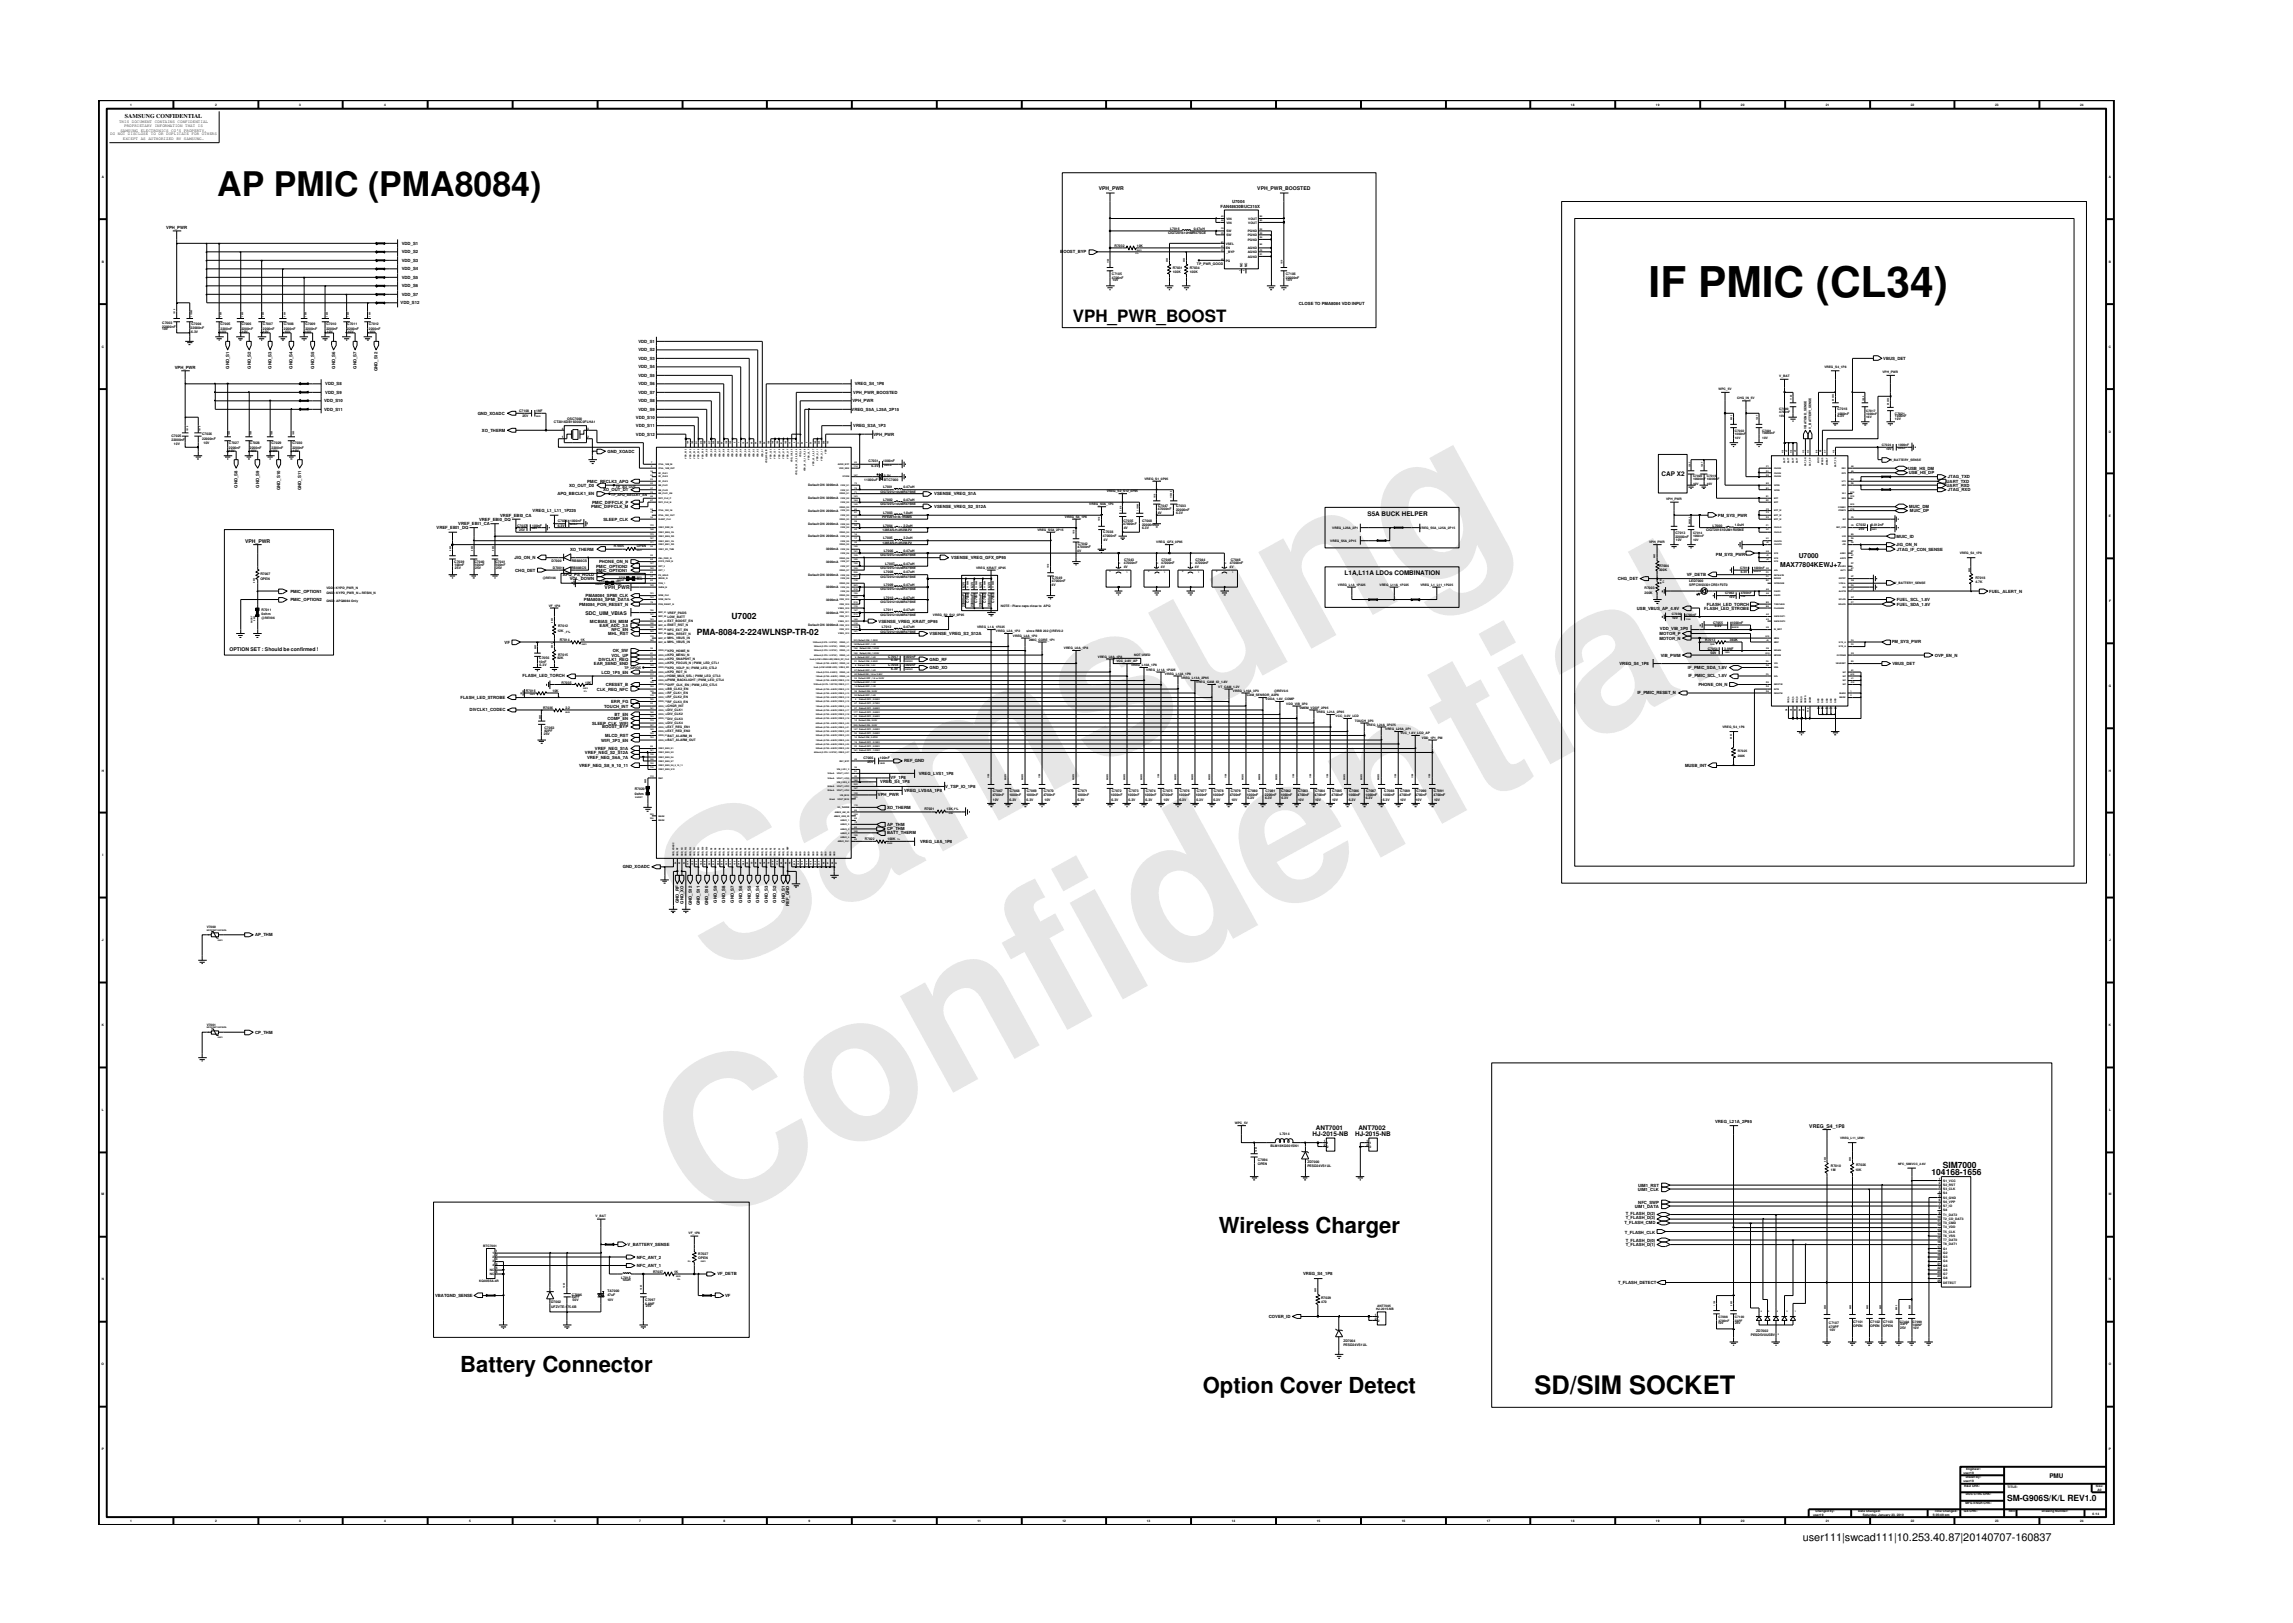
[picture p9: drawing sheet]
<svg xmlns="http://www.w3.org/2000/svg" width="297mm" height="210mm" viewBox="0 0 297 210" stroke-linecap="round" stroke-linejoin="round" font-family="sans-serif">
<defs><g id="words">
<g font-size="26.5" fill="#e6e6e6">
<text x="92.4" y="126.7" transform="rotate(-29 92.4 126.7)">Samsung</text>
<text x="91.1" y="159.4" transform="rotate(-29 91.1 159.4)">Confidential</text>
</g>
<text font-size="5.5" x="213.6" y="38.5">IF PMIC (CL34)</text>
<text font-size="4.4" x="28.1" y="25.3">AP PMIC (PMA8084)</text>
<text font-size="3.3" x="198.8" y="180.6">SD/SIM SOCKET</text>
<g font-size="2.9">
<text x="157.9" y="159.7">Wireless Charger</text>
<text x="59.6" y="177.8">Battery Connector</text>
<text x="155.8" y="180.5">Option Cover Detect</text>
</g>
<text font-size="2.2" x="139" y="41.8">VPH_PWR_BOOST</text>
<text font-size="1.4" x="233.5" y="199.7">user111|swcad111|10.253.40.87|20140707-160837</text>
<g font-size="1.1">
<text x="90.3" y="82.2">PMA-8084-2-224WLNSP-TR-02</text>
<text x="94.8" y="80.2">U7002</text>
<text x="250.2" y="152.3">104168-1656</text>
<text x="251.7" y="151.3">SIM7000</text>
<text x="260" y="194.4">SM-G906S/K/L REV1.0</text>
</g>
<g font-size=".9">
<text x="230.6" y="73.5">MAX77804KEWJ+7</text>
<text x="233" y="72.2">U7000</text>
</g>
<g font-size=".8">
<text x="16.2" y="15.3">SAMSUNG CONFIDENTIAL</text>
<text x="215.3" y="61.7">CAP X2</text>
<text x="177.2" y="66.8">S5A BUCK HELPER</text>
<text x="174.2" y="74.5">L1A,L11A LDOs COMBINATION</text>
<text x="170" y="147.1">HJ-2015-NB</text>
<text x="170.5" y="146.4">ANT7001</text>
<text x="175.5" y="147.1">HJ-2015-NB</text>
<text x="176" y="146.4">ANT7002</text>
<text x="265.5" y="191.4">PMU</text>
</g>
<g font-size=".7">
<text x="142.3" y="24.7">VPH_PWR</text>
<text x="162.9" y="24.7">VPH_PWR_BOOSTED</text>
<text x="31.8" y="70.3">VPH_PWR</text>
<text x="78.3" y="76.3">VPH_PWR</text>
<text x="75.8" y="79.6">SDC_UIM_VBIAS</text>
<text x="29.7" y="84.3">OPTION SET : Should be confirmed !</text>
<text x="234.4" y="146.1">VREG_S4_1P8</text>
</g>
<g font-size=".5">
<text x="14.3" y="17.5">DO NOT DISCLOSE TO OR DUPLICATE FOR OTHERS</text>
<text x="15.4" y="15.9">THIS DOCUMENT CONTAINS CONFIDENTIAL</text>
<text x="15.6" y="17">SAMSUNG ELECTRONICS CO’S PROPERTY.</text>
<text x="16.1" y="16.4">PROPRIETARY INFORMATION THAT IS</text>
<text x="15.9" y="18.1">EXCEPT AS AUTHORIZED BY SAMSUNG.</text>
<text x="21.5" y="29.7">VPH_PWR</text>
<text x="158.1" y="27">FAN48630BUC315X</text>
<text x="159.6" y="26.3">U7004</text>
<text x="52" y="35">VDD_S4</text>
<text x="52" y="32.8">VDD_S2</text>
<text x="52" y="31.7">VDD_S1</text>
<text x="52" y="33.9">VDD_S3</text>
<text x="137.4" y="32.8">BOOST_BYP</text>
<text x="51.9" y="39.4">VDD_S12</text>
<text x="52" y="37.2">VDD_S6</text>
<text x="52" y="36.1">VDD_S5</text>
<text x="52" y="38.3">VDD_S7</text>
<text x="168.3" y="39.6">CLOSE TO PMA8084 VDD INPUT</text>
<text x="22.6" y="47.8">VPH_PWR</text>
<text x="29.7" y="47.8" transform="rotate(-90 29.7 47.8)">GND_S1</text>
<text x="32.5" y="47.8" transform="rotate(-90 32.5 47.8)">GND_S2</text>
<text x="35.2" y="47.8" transform="rotate(-90 35.2 47.8)">GND_S3</text>
<text x="37.9" y="47.8" transform="rotate(-90 37.9 47.8)">GND_S4</text>
<text x="40.7" y="47.8" transform="rotate(-90 40.7 47.8)">GND_S5</text>
<text x="43.4" y="47.8" transform="rotate(-90 43.4 47.8)">GND_S6</text>
<text x="46.2" y="47.8" transform="rotate(-90 46.2 47.8)">GND_S7</text>
<text x="82.7" y="44.4">VDD_S1</text>
<text x="82.7" y="45.5">VDD_S2</text>
<text x="82.7" y="46.6">VDD_S3</text>
<text x="82.7" y="47.7">VDD_S4</text>
<text x="244" y="46.6">VBUS_DET</text>
<text x="42" y="52.1">VDD_S10</text>
<text x="42" y="53.2">VDD_S11</text>
<text x="42.1" y="51">VDD_S9</text>
<text x="42.1" y="49.9">VDD_S8</text>
<text x="48.9" y="48.1" transform="rotate(-90 48.9 48.1)">GND_S12</text>
<text x="61.9" y="53.7">GND_XOADC</text>
<text x="82.7" y="52.1">VDD_S8</text>
<text x="82.7" y="49.9">VDD_S6</text>
<text x="82.7" y="51">VDD_S7</text>
<text x="82.7" y="53.2">VDD_S9</text>
<text x="82.7" y="48.8">VDD_S5</text>
<text x="110.3" y="53.2">VREG_S5A_L25A_2P15</text>
<text x="110.4" y="52.1">VPH_PWR</text>
<text x="110.5" y="51">VPH_PWR_BOOSTED</text>
<text x="110.7" y="49.9">VREG_S4_1P8</text>
<text x="62.4" y="55.9">XO_THERM</text>
<text x="78.7" y="58.6">GND_XOADC</text>
<text x="82.4" y="56.4">VDD_S12</text>
<text x="82.4" y="54.2">VDD_S10</text>
<text x="82.4" y="55.3">VDD_S11</text>
<text x="110.5" y="55.3">VREG_S3A_1P3</text>
<text x="113.1" y="56.4">VPH_PWR</text>
<text x="30.8" y="63.2" transform="rotate(-90 30.8 63.2)">GND_S8</text>
<text x="33.6" y="63.2" transform="rotate(-90 33.6 63.2)">GND_S9</text>
<text x="36.3" y="63.5" transform="rotate(-90 36.3 63.5)">GND_S10</text>
<text x="39" y="63.5" transform="rotate(-90 39 63.5)">GND_S11</text>
<text x="72.2" y="64.1">APQ_BBCLK1_EN</text>
<text x="73.7" y="63">XO_OUT_D0</text>
<text x="76.1" y="62.5">PMIC_RFCLK3_APQ</text>
<text x="76.6" y="65.8">PMIC_DIFFCLK_M</text>
<text x="76.7" y="65.2">PMIC_DIFFCLK_P</text>
<text x="78.1" y="63.6">XO_OUT_D1</text>
<text x="121" y="65.8">VSENSE_VREG_S2_S12A</text>
<text x="121" y="64.1">VSENSE_VREG_S1A</text>
<text x="247.2" y="60.8">USB_HS_DM</text>
<text x="247.3" y="61.4">USB_HS_DP</text>
<text x="247.3" y="65.8">MUIC_DM</text>
<text x="252.2" y="63">UART_RXD</text>
<text x="252.2" y="62.5">UART_TXD</text>
<text x="252.3" y="61.9">JTAG_TXD</text>
<text x="252.3" y="63.6">JTAG_RXD</text>
<text x="56.6" y="68.5">VREF_EBI1_DQ</text>
<text x="59.4" y="68">VREF_EBI1_CA</text>
<text x="62.1" y="67.4">VREF_EBI0_DQ</text>
<text x="64.8" y="66.9">VREF_EBI0_CA</text>
<text x="69" y="66.3">VREG_L1_L11_1P225</text>
<text x="73.9" y="71.3">XO_THERM</text>
<text x="78.2" y="67.4">SLEEP_CLK</text>
<text x="222.5" y="66.9">PM_SYS_PWR</text>
<text x="245.6" y="70.7">JIG_ON_N</text>
<text x="245.7" y="69.6">MUIC_ID</text>
<text x="245.7" y="71.3">JTAG_IF_CON_SENSE</text>
<text x="247.4" y="66.3">MUIC_DP</text>
<text x="37.6" y="76.8">PMIC_OPTION1</text>
<text x="37.6" y="77.9">PMIC_OPTION2</text>
<text x="66.7" y="72.4">JIG_ON_N</text>
<text x="66.7" y="74.1">CHG_DET</text>
<text x="72.9" y="74.6">APQ_PS_HOLD</text>
<text x="73.8" y="75.2">VOL_DOWN</text>
<text x="75.6" y="77.9">PMA8084_SPMI_DATA</text>
<text x="75.9" y="77.4">PMA8084_SPMI_CLK</text>
<text x="77.2" y="73.5">PMIC_OPTION2</text>
<text x="77.2" y="74.1">PMIC_OPTION1</text>
<text x="77.6" y="73">PHONE_ON_N</text>
<text x="123.2" y="72.4">VSENSE_VREG_GFX_0P95</text>
<text x="209.6" y="75.2">CHG_DET</text>
<text x="218.5" y="74.6">VF_DETB</text>
<text x="222.3" y="72">PM_SYS_PWR</text>
<text x="245.7" y="77.9">FUEL_SCL_1.8V</text>
<text x="257.7" y="76.8">FUEL_ALERT_N</text>
<text x="65.4" y="83.4">VF</text>
<text x="75" y="78.5">PM8084_PON_RESET_N</text>
<text x="76.4" y="80.7">MICBIAS_EN_MSM</text>
<text x="77.7" y="81.2">EAR_ADC_3.5</text>
<text x="78.8" y="82.3">MHL_RST</text>
<text x="79.2" y="81.8">NFC_EN</text>
<text x="113.8" y="80.7">VSENSE_VREG_KRAIT_0P95</text>
<text x="120.4" y="82.3">VSENSE_VREG_S2_S12A</text>
<text x="212" y="79">USB_VBUS_AP_4.9V</text>
<text x="215" y="82.9">MOTOR_N</text>
<text x="215" y="82.3">MOTOR_P</text>
<text x="215" y="81.6">VDD_VIB_3P0</text>
<text x="220.8" y="79">FLASH_LED_STROBE</text>
<text x="221.1" y="78.5">FLASH_LED_TORCH</text>
<text x="245.1" y="83.3">PM_SYS_PWR</text>
<text x="245.7" y="78.5">FUEL_SDA_1.8V</text>
<text x="67.7" y="87.8">FLASH_LED_TORCH</text>
<text x="76.9" y="86.2">EAR_SEND_END</text>
<text x="77.3" y="89.5">CLK_REQ_NFC</text>
<text x="77.5" y="85.6">DIVCLK1_REQ</text>
<text x="77.9" y="87.3">LCD_1P5_EN</text>
<text x="78.5" y="88.9">CRESET_B</text>
<text x="79.2" y="85.1">VOL_UP</text>
<text x="79.4" y="84.5">OK_SW</text>
<text x="120.4" y="85.6">GND_RF</text>
<text x="120.4" y="86.7">GND_XO</text>
<text x="209.8" y="86.2">VREG_S4_1P8</text>
<text x="212.1" y="90">IF_PMIC_RESET_N</text>
<text x="215.1" y="85.1">VIB_PWM</text>
<text x="218.6" y="86.7">IF_PMIC_SDA_1.8V</text>
<text x="218.7" y="87.8">IF_PMIC_SCL_1.8V</text>
<text x="220" y="88.9">PHONE_ON_N</text>
<text x="245.1" y="86.2">VBUS_DET</text>
<text x="250.6" y="85.1">OVP_EN_N</text>
<text x="59.6" y="90.6">FLASH_LED_STROBE</text>
<text x="60.8" y="92.2">DIVCLK1_CODEC</text>
<text x="76.7" y="93.9">SLEEP_CLK_WIFI</text>
<text x="78" y="94.4">BOOST_BYP</text>
<text x="78.2" y="91.7">TOUCH_INT</text>
<text x="78.4" y="95.5">MLCD_RST</text>
<text x="78.7" y="93.3">COMP_EN</text>
<text x="79.2" y="91.1">ERR_FG</text>
<text x="79.6" y="92.8">BT_EN</text>
<text x="75" y="99.4">VREF_NEG_S8_9_10_11</text>
<text x="75.8" y="97.7">VREF_NEG_S2_S12A</text>
<text x="76.1" y="98.3">VREF_NEG_S6A_7A</text>
<text x="77.1" y="97.2">VREF_NEG_S1A</text>
<text x="77.9" y="96.1">WIFI_3P3_EN</text>
<text x="114" y="101.5">VREG_S4_1P8</text>
<text x="115.4" y="101">VF_1P8</text>
<text x="117.1" y="98.8">REF_GND</text>
<text x="119" y="100.4">VREG_LVS1_1P8</text>
<text x="218.3" y="99.4">MUSB_INT</text>
<text x="113.7" y="103.2">VPH_PWR</text>
<text x="114.9" y="104.8">XO_THERM</text>
<text x="114.9" y="107.6">CP_THM</text>
<text x="114.9" y="107">AP_THM</text>
<text x="117.1" y="102.6">VREG_LVS4A_1P8</text>
<text x="122.4" y="102.1">V_TSP_IO_1P8</text>
<text x="80.7" y="112.5">GND_XOADC</text>
<text x="114.9" y="108.1">BATT_THERM</text>
<text x="119.2" y="109.2">VREG_L8A_1P8</text>
<text x="87.9" y="117" transform="rotate(-90 87.9 117)">GND_RF</text>
<text x="88.5" y="117.1" transform="rotate(-90 88.5 117.1)">GND_XO</text>
<text x="89.6" y="117.3" transform="rotate(-90 89.6 117.3)">GND_S12</text>
<text x="90.6" y="117.3" transform="rotate(-90 90.6 117.3)">GND_S11</text>
<text x="91.7" y="117.3" transform="rotate(-90 91.7 117.3)">GND_S10</text>
<text x="92.8" y="116.9" transform="rotate(-90 92.8 116.9)">GND_S9</text>
<text x="93.9" y="116.9" transform="rotate(-90 93.9 116.9)">GND_S8</text>
<text x="95" y="116.9" transform="rotate(-90 95 116.9)">GND_S7</text>
<text x="96.1" y="116.9" transform="rotate(-90 96.1 116.9)">GND_S6</text>
<text x="97.3" y="116.9" transform="rotate(-90 97.3 116.9)">GND_S5</text>
<text x="98.4" y="116.9" transform="rotate(-90 98.4 116.9)">GND_S4</text>
<text x="99.5" y="116.9" transform="rotate(-90 99.5 116.9)">GND_S3</text>
<text x="100.6" y="116.9" transform="rotate(-90 100.6 116.9)">GND_S2</text>
<text x="101.7" y="116.9" transform="rotate(-90 101.7 116.9)">GND_S1</text>
<text x="102.2" y="117.4" transform="rotate(-90 102.2 117.4)">REF_GND</text>
<text x="33" y="121.3">AP_THM</text>
<text x="33" y="133.9">CP_THM</text>
<text x="222.2" y="145.5">VREG_L21A_2P95</text>
<text x="212.2" y="154.2">UIM1_CLK</text>
<text x="212.2" y="153.7">UIM1_RST</text>
<text x="212.2" y="155.9">NFC_SWP</text>
<text x="81.3" y="161.4">V_BATTERY_SENSE</text>
<text x="210.4" y="158.5">T_FLASH_CMD</text>
<text x="210.5" y="159.8">T_FLASH_CLK</text>
<text x="210.6" y="158">T_FLASH_D(3)</text>
<text x="210.6" y="157.4">T_FLASH_D(2)</text>
<text x="210.6" y="160.8">T_FLASH_D(0)</text>
<text x="210.6" y="161.4">T_FLASH_D(1)</text>
<text x="211.8" y="156.4">UIM1_DATA</text>
<text x="82.5" y="164.1">NFC_ANT_1</text>
<text x="82.5" y="163">NFC_ANT_2</text>
<text x="92.9" y="165.2">VF_DETB</text>
<text x="168.8" y="165.2">VREG_S4_1P8</text>
<text x="209.6" y="166.3">T_FLASH_DETECT</text>
<text x="56.4" y="168">VBATGND_SENSE</text>
<text x="93.9" y="168">VF</text>
<text x="164.4" y="170.7">COVER_ID</text>
</g>
<g font-size=".4">
<text x="16.8" y="13.7">1</text>
<text x="27.9" y="13.7">2</text>
<text x="38.8" y="13.7">3</text>
<text x="49.8" y="13.7">4</text>
<text x="203.5" y="13.7">18</text>
<text x="214.5" y="13.7">19</text>
<text x="225.5" y="13.7">20</text>
<text x="236.5" y="13.7">21</text>
<text x="247.5" y="13.7">22</text>
<text x="258.5" y="13.7">23</text>
<text x="269.5" y="13.7">24</text>
<text x="13.2" y="23">A</text>
<text x="273.2" y="23">A</text>
<text x="151.6" y="29.7">L7016</text>
<text x="154.6" y="29.7">0.47uH</text>
<text x="158.9" y="28.5">VIN</text>
<text x="158.9" y="29">VIN</text>
<text x="161.7" y="29">VOUT</text>
<text x="161.7" y="28.5">VOUT</text>
<text x="13.2" y="34.1">B</text>
<text x="144" y="35.6">C7105</text>
<text x="144.4" y="31.9">R7032</text>
<text x="147.3" y="31.9">10K</text>
<text x="151.3" y="30.3">CIGT201610HMR47SCE</text>
<text x="151.9" y="34.8">R7031</text>
<text x="151.9" y="35.4">100K</text>
<text x="154.1" y="34.8">R7034</text>
<text x="154.1" y="35.4">100K</text>
<text x="155.1" y="34.3">TP_PWR_GOOD</text>
<text x="158.8" y="31.7">VSEL</text>
<text x="158.8" y="32.3">EN</text>
<text x="158.8" y="33.9">PG</text>
<text x="158.9" y="30.6">SW</text>
<text x="158.9" y="30.1">SW</text>
<text x="158.9" y="32.8">_BYP</text>
<text x="161" y="34.6" transform="rotate(-90 161 34.6)">NC</text>
<text x="161.6" y="34.6" transform="rotate(-90 161.6 34.6)">NC</text>
<text x="161.6" y="33.4">AGND</text>
<text x="161.6" y="32.3">AGND</text>
<text x="161.6" y="32.8">AGND</text>
<text x="161.7" y="30.1">PGND</text>
<text x="161.7" y="30.6">PGND</text>
<text x="161.7" y="31.2">PGND</text>
<text x="166.6" y="35.6">C7106</text>
<text x="273.2" y="34.1">B</text>
<text x="144" y="36.1">4700nF</text>
<text x="144.1" y="36.4">10V</text>
<text x="166.6" y="36.1">22000nF</text>
<text x="166.6" y="36.4">10V</text>
<text x="13.2" y="45.1">C</text>
<text x="21" y="42.8">10V</text>
<text x="21" y="42.4">22000nF</text>
<text x="21" y="42">C7003</text>
<text x="24.7" y="42.6">22000nF</text>
<text x="24.8" y="43.1">6.3V</text>
<text x="24.8" y="42.1">C7004</text>
<text x="28.5" y="43.1">10V</text>
<text x="28.6" y="42.1">C7005</text>
<text x="28.6" y="42.7">2200nF</text>
<text x="31.3" y="42.7">2200nF</text>
<text x="31.3" y="42.1">C7006</text>
<text x="31.3" y="43.1">10V</text>
<text x="34" y="43.1">10V</text>
<text x="34.1" y="42.1">C7007</text>
<text x="34.1" y="42.7">2200nF</text>
<text x="36.8" y="42.1">C7008</text>
<text x="36.8" y="42.7">2200nF</text>
<text x="36.8" y="43.1">10V</text>
<text x="39.5" y="43.1">10V</text>
<text x="39.6" y="42.7">2200nF</text>
<text x="39.6" y="42.1">C7009</text>
<text x="42.3" y="42.7">2200nF</text>
<text x="42.3" y="42.1">C7010</text>
<text x="42.3" y="43.1">10V</text>
<text x="45" y="42.1">C7011</text>
<text x="45" y="42.7">2200nF</text>
<text x="45.1" y="43.1">10V</text>
<text x="47.8" y="42.1">C7012</text>
<text x="47.8" y="42.7">2200nF</text>
<text x="47.8" y="43.1">10V</text>
<text x="236.3" y="47.7">VREG_S4_1P8</text>
<text x="273.2" y="45.1">C</text>
<text x="67.3" y="53.4">C7108</text>
<text x="67.7" y="54">25V</text>
<text x="69.5" y="53.4">1NF</text>
<text x="222.6" y="50.6">WPC_5V</text>
<text x="225" y="51.7">CHG_IN_5V</text>
<text x="230.5" y="53.5">4700nF</text>
<text x="230.5" y="53.1">C7000</text>
<text x="230.5" y="48.9">V_BAT</text>
<text x="238" y="53.7">1000nF</text>
<text x="238" y="53.1">C7018</text>
<text x="241.8" y="53.4">C7017</text>
<text x="241.8" y="53.8">1000nF</text>
<text x="243.9" y="48.4">VPH_PWR</text>
<text x="245.5" y="53.7">C7021</text>
<text x="22.2" y="56.6">C7025</text>
<text x="22.2" y="57.1">22000nF</text>
<text x="22.5" y="57.7">10V</text>
<text x="26.2" y="57">22000nF</text>
<text x="26.2" y="56.4">C7026</text>
<text x="26.4" y="57.5">10V</text>
<text x="29.6" y="58.5">10V</text>
<text x="29.7" y="58.1">2200nF</text>
<text x="29.7" y="57.5">C7027</text>
<text x="32.4" y="57.5">C7028</text>
<text x="32.4" y="58.1">2200nF</text>
<text x="32.4" y="58.5">10V</text>
<text x="35.1" y="58.5">10V</text>
<text x="35.2" y="58.1">2200nF</text>
<text x="35.2" y="57.5">C7029</text>
<text x="37.9" y="57.5">C7030</text>
<text x="37.9" y="58.1">2200nF</text>
<text x="37.9" y="58.5">10V</text>
<text x="71.8" y="54.8">CT2016DB19200C0FLHA1</text>
<text x="72.8" y="55.7">4</text>
<text x="72.8" y="56.8">1</text>
<text x="73.5" y="54.5">OSC7000</text>
<text x="76.1" y="56.8">2</text>
<text x="76.1" y="55.7">3</text>
<text x="112.5" y="59.9">C7031</text>
<text x="114.4" y="59.9">1000nF</text>
<text x="224.7" y="56">C7002</text>
<text x="224.7" y="56.8">10V</text>
<text x="224.7" y="56.4">1000nF</text>
<text x="228.3" y="56.2">10000nF</text>
<text x="228.3" y="56.8">10V</text>
<text x="228.3" y="55.9">C7001</text>
<text x="230.5" y="54">10V</text>
<text x="234" y="55.5" transform="rotate(-90 234 55.5)">VBATGND_SENSE</text>
<text x="234.6" y="55.5" transform="rotate(-90 234.6 55.5)">V_BATTERY_SENSE</text>
<text x="238" y="54">6.3V</text>
<text x="241.8" y="54.2">16V</text>
<text x="243.8" y="57.8">C7024</text>
<text x="244.3" y="58.3">10V</text>
<text x="244.8" y="59.7">V_BATTERY_SENSE</text>
<text x="245.5" y="54">1000nF</text>
<text x="245.5" y="54.5">10V</text>
<text x="245.9" y="57.8">1000nF</text>
<text x="273.2" y="56.1">D</text>
<text x="79.2" y="64.3">TP_APQ_BBCLK1_EN</text>
<text x="79.8" y="63.2">TP_XO_OUT</text>
<text x="104.7" y="63">Default ON 3000mA</text>
<text x="104.7" y="64.7">Default ON 3000mA</text>
<text x="112" y="62.3">11000uF</text>
<text x="112.9" y="60.5">6.3V</text>
<text x="114" y="65.5">CIGT201210UMR47SNE</text>
<text x="114" y="63.9">CIGT201210UMR47SNE</text>
<text x="114.4" y="65">L7002</text>
<text x="114.4" y="63.3">L7001</text>
<text x="114.5" y="61.8">3.3V</text>
<text x="114.5" y="62.3">BTC7000</text>
<text x="117" y="65">0.47uH</text>
<text x="117" y="63.3">0.47uH</text>
<text x="141.1" y="65.5">VREG_S3A_1P3</text>
<text x="143.4" y="63.8">VREG_S2_S12_0P95</text>
<text x="148.3" y="62.2">VREG_S1_0P95</text>
<text x="150" y="65.6">C7047</text>
<text x="152.3" y="65.7">C7033</text>
<text x="215.8" y="64.8">VPH_PWR</text>
<text x="219.3" y="62.8">10V</text>
<text x="219.3" y="62.2">10000nF 10000nF</text>
<text x="219.3" y="61.8">C7020</text>
<text x="221.1" y="61.8">C7019</text>
<text x="221.1" y="62.8">10V</text>
<text x="67" y="68.3">C7037</text>
<text x="67.3" y="68.8">25V</text>
<text x="68.9" y="68.3">100nF</text>
<text x="72.2" y="67.7">C7034</text>
<text x="72.2" y="68.3">6.3V</text>
<text x="73.9" y="67.7">1000nF</text>
<text x="79.5" y="70.9">R7005</text>
<text x="82.5" y="70.9">OPEN</text>
<text x="104.7" y="69.6">Default ON 2000mA</text>
<text x="104.7" y="68">Default ON 2000mA</text>
<text x="104.7" y="66.3">Default ON 2000mA</text>
<text x="107" y="71.3">3000mA</text>
<text x="114.3" y="67.2">PIFE20161B-1R0MS</text>
<text x="114.3" y="70.5">1285AS-H-2R2M-P2</text>
<text x="114.3" y="68.8">1285AS-H-2R2M-P2</text>
<text x="114.4" y="68.3">L7004</text>
<text x="114.4" y="69.9">L7005</text>
<text x="114.4" y="66.6">L7003</text>
<text x="114.5" y="71.5">L7006</text>
<text x="117" y="68.3">2.2uH</text>
<text x="117" y="69.9">2.2uH</text>
<text x="117" y="66.6">1.0uH</text>
<text x="117" y="71.5">0.47uH</text>
<text x="134.4" y="68.8">VREG_S5A_2P15</text>
<text x="138" y="67.1">VREG_S4_1P8</text>
<text x="139.6" y="71.5">4V</text>
<text x="139.6" y="71">47000nF</text>
<text x="139.6" y="70.6">C7042</text>
<text x="142.9" y="69.5">47000nF</text>
<text x="142.9" y="69.1">C7038</text>
<text x="142.9" y="70">4V</text>
<text x="145.5" y="68">47000nF</text>
<text x="145.5" y="67.6">C7035</text>
<text x="145.6" y="68.5">4V</text>
<text x="147.9" y="67.7">C7048</text>
<text x="147.9" y="68.1">22000nF</text>
<text x="147.9" y="68.5">6.3V</text>
<text x="149.8" y="70.4">VREG_GFX_0P95</text>
<text x="150" y="66.6">4V</text>
<text x="150" y="66">47000nF</text>
<text x="152.3" y="66.2">22000nF</text>
<text x="152.3" y="66.6">6.3V</text>
<text x="172.3" y="70.2">VREG_S5A_2P15</text>
<text x="172.6" y="68.5">VREG_L25A_2P1</text>
<text x="183.9" y="68.5">VREG_S5A_L25A_2P15</text>
<text x="213.6" y="70.3">VPH_PWR</text>
<text x="217" y="69.7">22000nF</text>
<text x="217" y="69.2">C7013</text>
<text x="217.1" y="70">10V</text>
<text x="219.3" y="69.2">C7014</text>
<text x="219.3" y="69.6">1000nF</text>
<text x="219.3" y="70.1">10V</text>
<text x="221" y="68.8">CIGT201610UM1R0SNE</text>
<text x="221.9" y="68.3">L7000</text>
<text x="224.7" y="68.1">1.0uH</text>
<text x="240.5" y="68.2">C7032</text>
<text x="240.8" y="68.7">25V</text>
<text x="242.4" y="68.2">0.012nF</text>
<text x="253.9" y="71.8">VREG_S4_1P8</text>
<text x="273.2" y="67">E</text>
<text x="33.7" y="74.5">R7007</text>
<text x="33.7" y="75.1">OPEN</text>
<text x="42.3" y="76.9">GND : KYPD_PWR_N + RESIN_N</text>
<text x="42.3" y="76.3">VDD : KYPD_PWR_N</text>
<text x="58.8" y="72.9">C7039</text>
<text x="58.9" y="73.3">100nF</text>
<text x="58.9" y="73.8">25V</text>
<text x="61.5" y="72.9">C7040</text>
<text x="61.5" y="73.3">100nF</text>
<text x="61.6" y="73.8">25V</text>
<text x="64.2" y="72.9">C7041</text>
<text x="64.2" y="73.3">100nF</text>
<text x="64.3" y="73.8">25V</text>
<text x="70.3" y="75">@REV06</text>
<text x="71.5" y="72.8">D7000</text>
<text x="71.6" y="73.7">D7001</text>
<text x="74" y="73.7">RB886CS</text>
<text x="74.1" y="72.8">RB886CS</text>
<text x="104.7" y="74.6">Default ON 3000mA</text>
<text x="107" y="77.8">3000mA</text>
<text x="107" y="76.2">3000mA</text>
<text x="107" y="72.9">3000mA</text>
<text x="114" y="73.8">CIGT201210UMR47SNE</text>
<text x="114" y="76.5">CIGT201210UMR47SNE</text>
<text x="114" y="74.9">CIGT201210UMR47SNE</text>
<text x="114" y="72.1">CIGT201210UMR47SNE</text>
<text x="114.5" y="75.9">L7009</text>
<text x="114.5" y="74.3">L7008</text>
<text x="114.5" y="77.6">L7010</text>
<text x="114.7" y="73.2">L7007</text>
<text x="117" y="73.2">0.47uH</text>
<text x="117" y="74.3">0.47uH</text>
<text x="117" y="77.6">0.47uH</text>
<text x="117" y="75.9">0.47uH</text>
<text x="125" y="76.2" transform="rotate(-90 125 76.2)">6.3V</text>
<text x="126.1" y="76.2" transform="rotate(-90 126.1 76.2)">6.3V</text>
<text x="126.5" y="73.7">VREG_KRAIT_0P95</text>
<text x="127.2" y="76.2" transform="rotate(-90 127.2 76.2)">6.3V</text>
<text x="128.3" y="76.2" transform="rotate(-90 128.3 76.2)">6.3V</text>
<text x="136.2" y="75.9">4V</text>
<text x="136.3" y="75.4">47000nF</text>
<text x="136.3" y="75">C7049</text>
<text x="145.6" y="73.6">4V</text>
<text x="145.6" y="73.1">47000nF</text>
<text x="145.6" y="72.7">C7043</text>
<text x="150.4" y="73.6">4V</text>
<text x="150.4" y="73.1">47000nF</text>
<text x="150.5" y="72.7">C7045</text>
<text x="154.8" y="73.6">4V</text>
<text x="154.8" y="73.1">47000nF</text>
<text x="154.9" y="72.7">C7044</text>
<text x="159.3" y="73.6">4V</text>
<text x="159.3" y="73.1">47000nF</text>
<text x="159.4" y="72.7">C7046</text>
<text x="173.3" y="75.9">VREG_L1A_1P225</text>
<text x="178.7" y="75.9">VREG_L11A_1P225</text>
<text x="184" y="75.9">VREG_L1_L11_1P225</text>
<text x="213" y="76.3">R7003</text>
<text x="213" y="76.9">200K</text>
<text x="214.9" y="74">300K</text>
<text x="214.9" y="73.4">R7004</text>
<text x="218.8" y="75.9">SPFCW03301CRS1F0T0</text>
<text x="218.8" y="75.4">LED7000</text>
<text x="223.5" y="77">C7062</text>
<text x="224" y="77.5">10V</text>
<text x="225.4" y="73.7">C7016</text>
<text x="225.5" y="74.2">6.3V</text>
<text x="225.5" y="77">4700nF</text>
<text x="227.2" y="73.7">1000nF</text>
<text x="245.4" y="75.7">V_BATTERY_SENSE</text>
<text x="255.9" y="75">R7018</text>
<text x="255.9" y="75.6">4.7K</text>
<text x="273.2" y="78">F</text>
<text x="33.9" y="80.2">@REV06</text>
<text x="33.9" y="79.1">R7011</text>
<text x="33.9" y="79.6">0ohm</text>
<text x="42.3" y="78">GND : APQ8084 Only</text>
<text x="71.1" y="78.6">VF_1P8</text>
<text x="72.2" y="81.9">12K</text>
<text x="72.3" y="81.3">R7012</text>
<text x="72.5" y="83.1">R7014</text>
<text x="73.2" y="82">,1%</text>
<text x="75.2" y="83.1">1K</text>
<text x="86.5" y="82.7">MHL_VBUS_IN</text>
<text x="86.5" y="81.7">NFC_EXT_EN</text>
<text x="86.5" y="83.3">MHL_VBUS_IN</text>
<text x="86.5" y="80.6">EXT_BOOST_EN</text>
<text x="86.5" y="80">LOW_BATT</text>
<text x="86.5" y="81.1">ENET_RST_N</text>
<text x="86.5" y="79.5">VREF_PADS</text>
<text x="86.5" y="82.2">MHL_RESET_N</text>
<text x="104.7" y="81.1">Default ON 3000mA</text>
<text x="107" y="79.5">3000mA</text>
<text x="114" y="78.2">CIGT201210UMR47SNE</text>
<text x="114" y="79.8">CIGT201210UMR47SNE</text>
<text x="114" y="82">CIGT201210UMR47SNE</text>
<text x="114.2" y="81.4">L7012</text>
<text x="114.5" y="79.2">L7011</text>
<text x="117" y="79.2">0.47uH</text>
<text x="117" y="81.4">0.47uH</text>
<text x="120.9" y="79.8">VREG_S2_S12_0P95</text>
<text x="125" y="78.7" transform="rotate(-90 125 78.7)">22000nF</text>
<text x="125.5" y="78.1" transform="rotate(-90 125.5 78.1)">C7050</text>
<text x="126.1" y="78.7" transform="rotate(-90 126.1 78.7)">22000nF</text>
<text x="126.6" y="81.4">VREG_L1A_1P225</text>
<text x="126.6" y="78.1" transform="rotate(-90 126.6 78.1)">C7051</text>
<text x="127.2" y="78.7" transform="rotate(-90 127.2 78.7)">22000nF</text>
<text x="127.7" y="78.1" transform="rotate(-90 127.7 78.1)">C7052</text>
<text x="128.3" y="78.7" transform="rotate(-90 128.3 78.7)">22000nF</text>
<text x="128.8" y="78.1" transform="rotate(-90 128.8 78.1)">C7053</text>
<text x="129" y="81.9">VREG_L2A_1P2</text>
<text x="129.7" y="78.7">NOTE : Place caps close to APQ</text>
<text x="131.2" y="82.5">VREG_L4A_1P0</text>
<text x="133" y="81.8">since RBB 202 @REV0.2</text>
<text x="133.3" y="83">2MIC_CORE_1P1</text>
<text x="216.6" y="79.7">C7036</text>
<text x="216.6" y="80.2">10V</text>
<text x="218.3" y="79.8">4700nF</text>
<text x="220.9" y="83.1">R7013</text>
<text x="221.9" y="80.8">C7055</text>
<text x="222.1" y="81.3">6.3V</text>
<text x="224.1" y="83.1">360K</text>
<text x="224.3" y="80.8">1000nF</text>
<text x="68.1" y="89.6">R7016</text>
<text x="69.8" y="85.9">10nF</text>
<text x="69.9" y="85.4">C7056</text>
<text x="69.9" y="86.3">6.3V</text>
<text x="71.6" y="89.6">10K</text>
<text x="72.2" y="85.4">82K</text>
<text x="72.3" y="85">R7015</text>
<text x="72.8" y="88.6">R7035</text>
<text x="75.8" y="88.6">10K</text>
<text x="80.9" y="86.6">TP_GPIO5</text>
<text x="86.5" y="87.2">KPD_ROT_N</text>
<text x="86.5" y="84.4">KPD_HOME_N</text>
<text x="86.5" y="86.6">KPD_VOLP_N | PWM_LED_CTL2</text>
<text x="86.5" y="86">KPD_FOCUS_N | PWM_LED_CTL1</text>
<text x="86.5" y="88.3">PWM_BACKLIGHT | PWM_LED_CTL4</text>
<text x="86.5" y="87.7">HDMI_MUX_SEL | PWM_LED_CTL3</text>
<text x="86.5" y="89.4">BB_CLK2_EN</text>
<text x="86.5" y="84.9">KPD_MENU_N</text>
<text x="86.5" y="89.9">RF_CLK1_EN</text>
<text x="86.5" y="85.5">KPD_SNAPSHT_N</text>
<text x="86.5" y="88.8">DIFF_CLK_EN | PWM_LED_CTL5</text>
<text x="115.1" y="86.3">C7058</text>
<text x="115.1" y="85.2">C7057</text>
<text x="115.5" y="86.8">6.3V</text>
<text x="115.5" y="85.7">6.3V</text>
<text x="117.1" y="86.3">1000nF</text>
<text x="117.1" y="85.2">1000nF</text>
<text x="137.8" y="84.1">VREG_L6A_1P8</text>
<text x="142.2" y="85.2">VREG_L8A_1P8</text>
<text x="144.6" y="85.8">VCC_2.8V_AP</text>
<text x="146.5" y="86.3">VREG_L10A_1P8</text>
<text x="146.9" y="84.9">NOT USED</text>
<text x="148.5" y="86.9">VREG_L11A_1P225</text>
<text x="150.9" y="87.4">VREG_L12A_1P8</text>
<text x="153" y="88">VREG_L13A_2P95</text>
<text x="155" y="88.5">VREG_CAM_IO_1.8V</text>
<text x="157.8" y="89.1">VT_CAM_1.2V</text>
<text x="159.7" y="89.6">VREG_L16A_3P3</text>
<text x="165" y="89.7">@REV0.6</text>
<text x="221.2" y="84.2">C7054</text>
<text x="221.6" y="84.7">50V</text>
<text x="223.4" y="84.2">3.9NF</text>
<text x="273.2" y="89">G</text>
<text x="70.4" y="91.9">R7036</text>
<text x="70.5" y="95.3">25V</text>
<text x="70.5" y="94.9">82PF</text>
<text x="70.5" y="94.4">C7063</text>
<text x="73.2" y="91.9">2.2</text>
<text x="86.5" y="90.5">RF_CLK2_EN</text>
<text x="86.5" y="92.1">DIV_CLK1</text>
<text x="86.5" y="95.4">BAT_ALARM_IN</text>
<text x="86.5" y="93.2">DIV_CLK3</text>
<text x="86.5" y="93.8">DIV_CLK4</text>
<text x="86.5" y="91.6">CHGR_INT</text>
<text x="86.5" y="96">BAT_ALARM_OUT</text>
<text x="86.5" y="92.7">DIV_CLK2</text>
<text x="86.5" y="94.3">EXT_REG_EN1</text>
<text x="86.5" y="91">RF_CLK3_EN</text>
<text x="86.5" y="94.9">EXT_RED_EN2</text>
<text x="161.5" y="90.2">CAM_SENSOR_A2P8</text>
<text x="164" y="90.7">VDDA_1.8V_COMP</text>
<text x="166.6" y="91.3">VDD_VIB_3P0</text>
<text x="168.3" y="91.8">VMEM_VDDF_2P95</text>
<text x="170.5" y="92.4">VREG_L21A_2P95</text>
<text x="173" y="92.9">VCC_3.0V_LCD</text>
<text x="175.5" y="93.5">TOUCH_3P3</text>
<text x="177" y="94">VREG_L24A_3P075</text>
<text x="179.4" y="94.6">VREG_L25A_2P1</text>
<text x="181.4" y="95.1">VCC_1.8V_LCD_AP</text>
<text x="184.2" y="95.7">VDD_1P1_PM</text>
<text x="223.1" y="94.3">VREG_S4_1P8</text>
<text x="13.2" y="100">H</text>
<text x="111.8" y="98.4">C7066</text>
<text x="112.4" y="98.9">25V</text>
<text x="114" y="98.4">100nF</text>
<text x="225.1" y="98.1">200K</text>
<text x="225.1" y="97.5">R7025</text>
<text x="273.2" y="100">H</text>
<text x="82.2" y="102.4">R7020</text>
<text x="82.2" y="103">0ohm</text>
<text x="119.7" y="104.9">R7021</text>
<text x="122.6" y="104.9">13K,1%</text>
<text x="128.6" y="103.1">4700nF</text>
<text x="128.6" y="102.6">C7067</text>
<text x="128.6" y="103.7">10V</text>
<text x="130.8" y="103.1">1000nF</text>
<text x="130.8" y="103.7">6.3V</text>
<text x="130.8" y="102.6">C7068</text>
<text x="133" y="103.1">1000nF</text>
<text x="133" y="103.7">6.3V</text>
<text x="133" y="102.6">C7069</text>
<text x="135.2" y="103.1">4700nF</text>
<text x="135.2" y="102.6">C7070</text>
<text x="135.3" y="103.7">10V</text>
<text x="139.6" y="103.1">1000nF</text>
<text x="139.6" y="103.7">6.3V</text>
<text x="139.6" y="102.6">C7071</text>
<text x="143.9" y="103.1">1000nF</text>
<text x="144" y="103.7">6.3V</text>
<text x="144" y="102.6">C7072</text>
<text x="146.1" y="103.1">1000nF</text>
<text x="146.2" y="103.7">6.3V</text>
<text x="146.2" y="102.6">C7073</text>
<text x="148.3" y="103.1">1000nF</text>
<text x="148.4" y="103.7">6.3V</text>
<text x="148.4" y="102.6">C7074</text>
<text x="150.5" y="103.1">4700nF</text>
<text x="150.6" y="102.6">C7075</text>
<text x="150.7" y="103.7">10V</text>
<text x="152.7" y="103.1">1000nF</text>
<text x="152.8" y="103.7">6.3V</text>
<text x="152.8" y="102.6">C7076</text>
<text x="154.9" y="103.1">1000nF</text>
<text x="155" y="103.7">6.3V</text>
<text x="155" y="102.6">C7077</text>
<text x="157.1" y="103.1">1000nF</text>
<text x="157.2" y="103.7">6.3V</text>
<text x="157.2" y="102.6">C7078</text>
<text x="159.3" y="103.1">4700nF</text>
<text x="159.4" y="102.6">C7079</text>
<text x="159.5" y="103.7">10V</text>
<text x="161.5" y="103.1">1000nF</text>
<text x="161.6" y="103.6">6.3V</text>
<text x="161.6" y="102.6">C7080</text>
<text x="163.9" y="103.1">2200nF</text>
<text x="163.9" y="103.6">6.3V</text>
<text x="163.9" y="102.6">C7081</text>
<text x="165.9" y="103.1">1000nF</text>
<text x="166" y="102.6">C7082</text>
<text x="166" y="103.6">6.3V</text>
<text x="168.1" y="103.1">4700nF</text>
<text x="168.2" y="102.6">C7083</text>
<text x="168.2" y="103.7">10V</text>
<text x="170.3" y="103.1">4700nF</text>
<text x="170.4" y="102.6">C7084</text>
<text x="170.4" y="103.7">10V</text>
<text x="172.5" y="103.1">4700nF</text>
<text x="172.6" y="102.6">C7085</text>
<text x="172.6" y="103.7">10V</text>
<text x="174.7" y="103.1">1000nF</text>
<text x="174.7" y="103.7">6.3V</text>
<text x="174.8" y="102.6">C7086</text>
<text x="176.9" y="103.1">1000nF</text>
<text x="176.9" y="103.6">6.3V</text>
<text x="177" y="102.6">C7087</text>
<text x="179.1" y="103.7">6.3V</text>
<text x="179.2" y="103.1">1000nF</text>
<text x="179.3" y="102.6">C7088</text>
<text x="181.3" y="103.1">4700nF</text>
<text x="181.4" y="102.6">C7089</text>
<text x="181.4" y="103.7">10V</text>
<text x="183.3" y="103.1">4700nF</text>
<text x="183.4" y="103.7">10V</text>
<text x="183.5" y="102.6">C7090</text>
<text x="185.7" y="103.1">4700nF</text>
<text x="185.8" y="102.6">C7091</text>
<text x="185.8" y="103.7">10V</text>
<text x="13.3" y="110.9">I</text>
<text x="112" y="108.8">R7022</text>
<text x="115" y="108.8">100K</text>
<text x="273.3" y="110.9">I</text>
<text x="13.2" y="121.9">J</text>
<text x="26.8" y="120.3">V7000</text>
<text x="273.2" y="121.9">J</text>
<text x="13.2" y="132.9">K</text>
<text x="26.8" y="132.9">V7001</text>
<text x="273.2" y="132.9">K</text>
<text x="13.2" y="144">L</text>
<text x="273.2" y="144">L</text>
<text x="160" y="145.6">WPC_5V</text>
<text x="164.6" y="148.6">BLM18KG601SN1</text>
<text x="165.8" y="147.1">L7014</text>
<text x="171.5" y="147.9">1</text>
<text x="171.5" y="148.4">2</text>
<text x="171.9" y="148.2">1</text>
<text x="171.9" y="148.7">2</text>
<text x="177" y="147.9">1</text>
<text x="177" y="148.4">2</text>
<text x="177.4" y="148.2">1</text>
<text x="177.4" y="148.7">2</text>
<text x="238.4" y="147.6">VREG_L11_UIM1</text>
<text x="13.1" y="154.9">M</text>
<text x="162.9" y="150.4">C7094</text>
<text x="162.9" y="150.9">OPEN</text>
<text x="169.4" y="150.7">ZD7000</text>
<text x="169.4" y="151.2">PESD24VS1UL</text>
<text x="237.2" y="151.8">1M</text>
<text x="237.2" y="151.2">R7010</text>
<text x="240.4" y="151.6">10K</text>
<text x="240.5" y="151.1">R7026</text>
<text x="245.9" y="150.9">NFC_SIMVCC_2.8V</text>
<text x="251.1" y="152.9">1</text>
<text x="251.1" y="153.4">2</text>
<text x="251.1" y="154">3</text>
<text x="251.1" y="154.5">4</text>
<text x="251.1" y="155.1">5</text>
<text x="251.1" y="155.6">6</text>
<text x="251.7" y="153.1">S1_VCC</text>
<text x="251.7" y="153.6">S2_RST</text>
<text x="251.7" y="154.2">S3_CLK</text>
<text x="251.7" y="154.7">S4</text>
<text x="251.7" y="155.3">S5_GND</text>
<text x="251.7" y="155.8">S6_VPP</text>
<text x="273.2" y="154.9">M</text>
<text x="62.6" y="161.5">BTC7001</text>
<text x="77.2" y="157.7">V_BAT</text>
<text x="89.2" y="159.9">VF_1P8</text>
<text x="251" y="157.8">10</text>
<text x="251" y="158.4">11</text>
<text x="251" y="158.9">12</text>
<text x="251" y="159.5">13</text>
<text x="251" y="160">14</text>
<text x="251" y="160.6">15</text>
<text x="251" y="161.1">16</text>
<text x="251" y="161.7">17</text>
<text x="251.1" y="156.7">8</text>
<text x="251.1" y="157.3">9</text>
<text x="251.1" y="156.2">7</text>
<text x="251.7" y="161.3">T8_DAT1</text>
<text x="251.7" y="156.9">S8</text>
<text x="251.7" y="157.5">T1_DAT2</text>
<text x="251.7" y="158">T2_CD_DAT3</text>
<text x="251.7" y="158.6">T3_CMD</text>
<text x="251.7" y="159.1">T4_VDD</text>
<text x="251.7" y="159.7">T5_CLK</text>
<text x="251.7" y="160.2">T6_VSS</text>
<text x="251.7" y="160.8">T7_DAT0</text>
<text x="251.7" y="156.4">S7_IO</text>
<text x="251.7" y="161.9">G1</text>
<text x="13.2" y="165.9">N</text>
<text x="62.1" y="166.1">KQ03S5A-4R</text>
<text x="63.4" y="164.6">NC</text>
<text x="63.4" y="165.1">NC</text>
<text x="63.8" y="164">4</text>
<text x="63.8" y="162.4">1</text>
<text x="63.8" y="162.9">2</text>
<text x="63.8" y="163.5">3</text>
<text x="64.2" y="163.9">4</text>
<text x="64.2" y="164.4">5</text>
<text x="64.2" y="165">6</text>
<text x="64.2" y="162.2">1</text>
<text x="64.2" y="162.8">2</text>
<text x="64.2" y="163.3">3</text>
<text x="74.1" y="167.8">C7096</text>
<text x="78.7" y="167.4">TA7000</text>
<text x="78.7" y="167.9">47uF</text>
<text x="80.5" y="165.6">L7015</text>
<text x="80.6" y="166">10uH</text>
<text x="84.6" y="164.9">R7037</text>
<text x="87.3" y="164.9">1K</text>
<text x="90.5" y="163.1">OPEN</text>
<text x="90.5" y="162.6">R7027</text>
<text x="251" y="166.1">25</text>
<text x="251" y="162.2">18</text>
<text x="251" y="162.8">19</text>
<text x="251" y="163.3">20</text>
<text x="251" y="163.9">21</text>
<text x="251" y="164.4">22</text>
<text x="251" y="165">23</text>
<text x="251" y="165.5">24</text>
<text x="251.7" y="165.7">G8</text>
<text x="251.7" y="166.3">DETECT</text>
<text x="251.7" y="162.4">G2</text>
<text x="251.7" y="163">G3</text>
<text x="251.7" y="163.5">G4</text>
<text x="251.7" y="164.1">G5</text>
<text x="251.7" y="164.6">G6</text>
<text x="251.7" y="165.2">G7</text>
<text x="273.2" y="165.9">N</text>
<text x="71.4" y="168.9">D7002</text>
<text x="71.4" y="169.4">UFZVTE-175.6B</text>
<text x="74.1" y="168.2">82PF</text>
<text x="74.2" y="168.6">50V</text>
<text x="78.7" y="168.5">10V</text>
<text x="83.6" y="168.6">C7097</text>
<text x="83.6" y="169">6.8NF</text>
<text x="83.7" y="169.3">25V</text>
<text x="171.1" y="168.3">R7029</text>
<text x="171.1" y="168.9">470</text>
<text x="174" y="173.8">ZD7004</text>
<text x="178.1" y="170.5">1</text>
<text x="178.1" y="171">2</text>
<text x="178.3" y="169.8">HJ-2015-NB</text>
<text x="178.4" y="169.4">ANT7005</text>
<text x="178.5" y="170.7">1</text>
<text x="178.5" y="171.2">2</text>
<text x="222.6" y="171.5">10V</text>
<text x="222.6" y="171.2">4700nF</text>
<text x="222.6" y="170.8">C7098</text>
<text x="224.7" y="170.8">C7100</text>
<text x="224.7" y="171.2">33PF</text>
<text x="224.8" y="171.5">25V</text>
<text x="226.8" y="173.1">PESD5V0U5BV</text>
<text x="227.5" y="172.5">ZD7002</text>
<text x="236.9" y="172.1">470PF</text>
<text x="236.9" y="171.5">C7107</text>
<text x="237" y="172.5">16V</text>
<text x="240.1" y="171.9">OPEN</text>
<text x="240.1" y="171.4">C7101</text>
<text x="242.3" y="171.9">OPEN</text>
<text x="242.3" y="171.4">C7102</text>
<text x="244" y="171.9">OPEN</text>
<text x="244" y="171.4">C7103</text>
<text x="246.1" y="171.4">C7104</text>
<text x="246.2" y="171.7">33PF</text>
<text x="246.2" y="172.1">25V</text>
<text x="247.8" y="171.4">C7099</text>
<text x="247.8" y="171.8">100NF</text>
<text x="247.8" y="172.1">10V</text>
<text x="13.2" y="176.9">O</text>
<text x="174" y="174.4">PESD24VS1UL</text>
<text x="273.2" y="176.9">O</text>
<text x="13.2" y="187.9">P</text>
<text x="254.4" y="191">user19</text>
<text x="254.6" y="191.5">Drawn by:</text>
<text x="254.7" y="190.4">Engineer:</text>
<text x="273.2" y="187.9">P</text>
<text x="16.8" y="197.2">1</text>
<text x="27.9" y="197.2">2</text>
<text x="38.8" y="197.2">3</text>
<text x="49.8" y="197.2">4</text>
<text x="60.8" y="197.2">5</text>
<text x="71.8" y="197.2">6</text>
<text x="82.8" y="197.2">7</text>
<text x="93.7" y="197.2">8</text>
<text x="104.7" y="197.2">9</text>
<text x="115.6" y="197.2">10</text>
<text x="126.6" y="197.2">11</text>
<text x="137.6" y="197.2">12</text>
<text x="148.6" y="197.2">13</text>
<text x="159.6" y="197.2">14</text>
<text x="170.6" y="197.2">15</text>
<text x="181.6" y="197.2">16</text>
<text x="192.6" y="197.2">17</text>
<text x="203.5" y="197.2">18</text>
<text x="214.5" y="197.2">19</text>
<text x="225.5" y="197.2">20</text>
<text x="234.9" y="196.5">user19</text>
<text x="235.2" y="195.9">Changed by:</text>
<text x="236.5" y="197.2">21</text>
<text x="240.7" y="195.9">Date Changed:</text>
<text x="241.3" y="196.5">Saturday, January 23, 2010</text>
<text x="247.5" y="197.2">22</text>
<text x="250.4" y="196.5">5:35:49 pm</text>
<text x="250.6" y="195.9">Time Changed:</text>
<text x="254.4" y="192.1">user19</text>
<text x="254.4" y="195.9">QA CHK:</text>
<text x="254.4" y="192.6">R&amp;D CHK:</text>
<text x="254.6" y="194.8">MFG ENGR CHK:</text>
<text x="254.7" y="193.7">DOC CTRL CHK:</text>
<text x="258.5" y="197.2">23</text>
<text x="260.1" y="192.8">TITLE:</text>
<text x="260.2" y="195.9">REV:</text>
<text x="264.5" y="195.9">Drawing Number:</text>
<text x="269.5" y="197.2">24</text>
<text x="271" y="196.2">6 /14</text>
<text x="271.5" y="192.6">Size:</text>
<text x="271.7" y="193.2">A0</text>
</g>
<g font-size=".3">
<text x="158.2" y="29.7">C4</text>
<text x="158.2" y="28.1">A3</text>
<text x="158.2" y="28.6">A4</text>
<text x="163.2" y="28.6">B3</text>
<text x="163.2" y="28.1">B4</text>
<text x="163.2" y="29.7">D2</text>
<text x="143.6" y="34.1" transform="rotate(-90 143.6 34.1)">1106</text>
<text x="147.1" y="33">5%</text>
<text x="147.3" y="32.5">0603</text>
<text x="151.3" y="34" transform="rotate(-90 151.3 34)">0603</text>
<text x="153.5" y="34" transform="rotate(-90 153.5 34)">0603</text>
<text x="158.2" y="32.5">C1</text>
<text x="158.2" y="31.9">A1</text>
<text x="158.2" y="33.6">A2</text>
<text x="158.2" y="31.4">B1</text>
<text x="158.2" y="30.3">C3</text>
<text x="160.7" y="35.1" transform="rotate(-90 160.7 35.1)">1</text>
<text x="161.2" y="35.1" transform="rotate(-90 161.2 35.1)">2</text>
<text x="163.2" y="30.3">D3</text>
<text x="163.2" y="30.8">D4</text>
<text x="163.2" y="31.7">B2</text>
<text x="163.2" y="32.5">C2</text>
<text x="163.2" y="33">D1</text>
<text x="166.1" y="34.3" transform="rotate(-90 166.1 34.3)">1810</text>
<text x="22.7" y="40.7" transform="rotate(-90 22.7 40.7)">1810</text>
<text x="24.9" y="41" transform="rotate(-90 24.9 41)">115065</text>
<text x="28.7" y="41" transform="rotate(-90 28.7 41)">1005</text>
<text x="31.5" y="41" transform="rotate(-90 31.5 41)">1005</text>
<text x="34.2" y="41" transform="rotate(-90 34.2 41)">1005</text>
<text x="37" y="41" transform="rotate(-90 37 41)">1005</text>
<text x="39.7" y="41" transform="rotate(-90 39.7 41)">1005</text>
<text x="42.5" y="41" transform="rotate(-90 42.5 41)">1005</text>
<text x="45.2" y="41" transform="rotate(-90 45.2 41)">1005</text>
<text x="48" y="41" transform="rotate(-90 48 41)">1005</text>
<text x="69.4" y="54">0603</text>
<text x="232.1" y="51.8" transform="rotate(-90 232.1 51.8)">1106</text>
<text x="237.6" y="51.9" transform="rotate(-90 237.6 51.9)">062032</text>
<text x="241.5" y="51.9" transform="rotate(-90 241.5 51.9)">1005</text>
<text x="244.7" y="52.4" transform="rotate(-90 244.7 52.4)">062032</text>
<text x="24.4" y="55.8" transform="rotate(-90 24.4 55.8)">1810</text>
<text x="26" y="55.8" transform="rotate(-90 26 55.8)">1810</text>
<text x="29.8" y="56.4" transform="rotate(-90 29.8 56.4)">1005</text>
<text x="32.6" y="56.4" transform="rotate(-90 32.6 56.4)">1005</text>
<text x="35.3" y="56.4" transform="rotate(-90 35.3 56.4)">1005</text>
<text x="38.1" y="56.4" transform="rotate(-90 38.1 56.4)">1005</text>
<text x="84.4" y="60">7</text>
<text x="88.9" y="59.4" transform="rotate(-90 88.9 59.4)">VDD_S12</text>
<text x="89.2" y="57.6" transform="rotate(-90 89.2 57.6)">104</text>
<text x="89.5" y="59.4" transform="rotate(-90 89.5 59.4)">VDD_S12</text>
<text x="89.8" y="57.6" transform="rotate(-90 89.8 57.6)">103</text>
<text x="90.1" y="59.4" transform="rotate(-90 90.1 59.4)">VDD_S11</text>
<text x="90.3" y="57.6" transform="rotate(-90 90.3 57.6)">211</text>
<text x="90.6" y="59.4" transform="rotate(-90 90.6 59.4)">VDD_S10</text>
<text x="90.9" y="57.6" transform="rotate(-90 90.9 57.6)">214</text>
<text x="91.2" y="59.4" transform="rotate(-90 91.2 59.4)">VDD_S10</text>
<text x="91.4" y="57.6" transform="rotate(-90 91.4 57.6)">199</text>
<text x="91.7" y="59.3" transform="rotate(-90 91.7 59.3)">VDD_S9</text>
<text x="92" y="57.6" transform="rotate(-90 92 57.6)">217</text>
<text x="92.3" y="59.3" transform="rotate(-90 92.3 59.3)">VDD_S8</text>
<text x="92.5" y="57.6" transform="rotate(-90 92.5 57.6)">220</text>
<text x="92.8" y="59.3" transform="rotate(-90 92.8 59.3)">VDD_S8</text>
<text x="93.1" y="57.6" transform="rotate(-90 93.1 57.6)">205</text>
<text x="93.4" y="59.3" transform="rotate(-90 93.4 59.3)">VDD_S7</text>
<text x="93.6" y="57.5" transform="rotate(-90 93.6 57.5)">90</text>
<text x="93.9" y="59.3" transform="rotate(-90 93.9 59.3)">VDD_S6</text>
<text x="94.2" y="57.6" transform="rotate(-90 94.2 57.6)">136</text>
<text x="94.5" y="59.3" transform="rotate(-90 94.5 59.3)">VDD_S6</text>
<text x="94.7" y="57.6" transform="rotate(-90 94.7 57.6)">135</text>
<text x="95" y="59.3" transform="rotate(-90 95 59.3)">VDD_S5</text>
<text x="95.3" y="57.4" transform="rotate(-90 95.3 57.4)">2</text>
<text x="95.6" y="59.3" transform="rotate(-90 95.6 59.3)">VDD_S5</text>
<text x="95.8" y="57.4" transform="rotate(-90 95.8 57.4)">1</text>
<text x="96.1" y="59.3" transform="rotate(-90 96.1 59.3)">VDD_S4</text>
<text x="96.4" y="57.5" transform="rotate(-90 96.4 57.5)">15</text>
<text x="96.7" y="59.3" transform="rotate(-90 96.7 59.3)">VDD_S4</text>
<text x="96.9" y="57.5" transform="rotate(-90 96.9 57.5)">14</text>
<text x="97.2" y="59.3" transform="rotate(-90 97.2 59.3)">VDD_S3</text>
<text x="97.5" y="57.5" transform="rotate(-90 97.5 57.5)">46</text>
<text x="97.8" y="59.3" transform="rotate(-90 97.8 59.3)">VDD_S3</text>
<text x="98" y="57.5" transform="rotate(-90 98 57.5)">45</text>
<text x="98.3" y="59.3" transform="rotate(-90 98.3 59.3)">VDD_S2</text>
<text x="98.6" y="57.6" transform="rotate(-90 98.6 57.6)">149</text>
<text x="98.9" y="59.3" transform="rotate(-90 98.9 59.3)">VDD_S1</text>
<text x="99.1" y="57.5" transform="rotate(-90 99.1 57.5)">59</text>
<text x="99.7" y="57.6" transform="rotate(-90 99.7 57.6)">188</text>
<text x="100" y="59.4" transform="rotate(-90 100 59.4)">VDD_L22</text>
<text x="100.2" y="57.6" transform="rotate(-90 100.2 57.6)">148</text>
<text x="100.5" y="59.4" transform="rotate(-90 100.5 59.4)">VDD_L21</text>
<text x="100.8" y="57.6" transform="rotate(-90 100.8 57.6)">194</text>
<text x="101.1" y="59.4" transform="rotate(-90 101.1 59.4)">VDD_L19</text>
<text x="101.3" y="57.5" transform="rotate(-90 101.3 57.5)">91</text>
<text x="101.6" y="59.4" transform="rotate(-90 101.6 59.4)">VDD_L18</text>
<text x="101.9" y="57.6" transform="rotate(-90 101.9 57.6)">193</text>
<text x="102.2" y="59.4" transform="rotate(-90 102.2 59.4)">VDD_L17</text>
<text x="102.4" y="57.5" transform="rotate(-90 102.4 57.5)">13</text>
<text x="102.7" y="59.9" transform="rotate(-90 102.7 59.9)">VDD_L16_25</text>
<text x="103" y="57.4" transform="rotate(-90 103 57.4)">3</text>
<text x="103.5" y="57.5" transform="rotate(-90 103.5 57.5)">11</text>
<text x="103.8" y="59.2" transform="rotate(-90 103.8 59.2)">VDD_L8</text>
<text x="104" y="57.5" transform="rotate(-90 104 57.5)">58</text>
<text x="104.6" y="57.4" transform="rotate(-90 104.6 57.4)">5</text>
<text x="104.9" y="59.6" transform="rotate(-90 104.9 59.6)">VDD_L5_7</text>
<text x="105.1" y="57.5" transform="rotate(-90 105.1 57.5)">23</text>
<text x="105.7" y="57.6" transform="rotate(-90 105.7 57.6)">195</text>
<text x="106" y="59.7" transform="rotate(-90 106 59.7)">VDD_L1_11</text>
<text x="106.2" y="57.6" transform="rotate(-90 106.2 57.6)">224</text>
<text x="106.6" y="59.7" transform="rotate(-90 106.6 59.7)">VDD_L1_11</text>
<text x="106.8" y="57.6" transform="rotate(-90 106.8 57.6)">208</text>
<text x="107.1" y="58.8" transform="rotate(-90 107.1 58.8)">VDD</text>
<text x="107.3" y="57.6" transform="rotate(-90 107.3 57.6)">183</text>
<text x="110.7" y="60">65</text>
<text x="224.4" y="54.4" transform="rotate(-90 224.4 54.4)">0603</text>
<text x="227.7" y="54.4" transform="rotate(-90 227.7 54.4)">1207</text>
<text x="231" y="58.6" transform="rotate(-90 231 58.6)">H5</text>
<text x="231.5" y="58.6" transform="rotate(-90 231.5 58.6)">J5</text>
<text x="232.1" y="58.6" transform="rotate(-90 232.1 58.6)">H6</text>
<text x="232.6" y="58.6" transform="rotate(-90 232.6 58.6)">J6</text>
<text x="233.7" y="58.6" transform="rotate(-90 233.7 58.6)">H2</text>
<text x="234.3" y="58.6" transform="rotate(-90 234.3 58.6)">H3</text>
<text x="235.4" y="58.6" transform="rotate(-90 235.4 58.6)">B8</text>
<text x="235.7" y="60" transform="rotate(-90 235.7 60)">MVIO</text>
<text x="235.9" y="58.6" transform="rotate(-90 235.9 58.6)">E9</text>
<text x="236.5" y="58.6" transform="rotate(-90 236.5 58.6)">C7</text>
<text x="237.6" y="58.6" transform="rotate(-90 237.6 58.6)">H8</text>
<text x="245.9" y="58.2">062032</text>
<text x="84.3" y="64.9">67</text>
<text x="84.3" y="64.4">68</text>
<text x="84.3" y="61.6">54</text>
<text x="84.3" y="62.7">52</text>
<text x="84.3" y="62.2">53</text>
<text x="84.3" y="63.3">37</text>
<text x="84.3" y="61.1">38</text>
<text x="84.3" y="63.8">33</text>
<text x="84.4" y="60.5">6</text>
<text x="85.3" y="60.2">XTAL_19M_IN</text>
<text x="85.3" y="63">BB_CLK1</text>
<text x="85.3" y="62.4">RF_CLK3</text>
<text x="85.3" y="65.2">DIFF_CLK_N</text>
<text x="85.3" y="64.7">DIFF_CLK_P</text>
<text x="85.3" y="61.9">RF_CLK2</text>
<text x="85.3" y="64.1">BB_CLK1_EN</text>
<text x="85.3" y="63.5">BB_CLK2</text>
<text x="85.3" y="61.3">RF_CLK1</text>
<text x="85.3" y="60.8">XTAL_19M_OUT</text>
<text x="99.4" y="60" transform="rotate(-90 99.4 60)">VDD_MSM_IO</text>
<text x="103.3" y="61.5" transform="rotate(-90 103.3 61.5)">VDD_L9_10_13_20_23_24</text>
<text x="104.4" y="61.1" transform="rotate(-90 104.4 61.1)">VDD_L6_12_14_15_26</text>
<text x="105.5" y="60.3" transform="rotate(-90 105.5 60.3)">VDD_L2_3_4_27</text>
<text x="108.5" y="60.2">AVDD_BYP</text>
<text x="108.7" y="60.8">VDD_SNS</text>
<text x="108.7" y="64.1">VREG_S1</text>
<text x="108.7" y="65.8">VREG_S2</text>
<text x="108.9" y="63">VSW_S1</text>
<text x="108.9" y="63.5">VSW_S1</text>
<text x="108.9" y="65.2">VSW_S2</text>
<text x="108.9" y="64.7">VSW_S2</text>
<text x="109.1" y="61.9">VCOIN</text>
<text x="110.6" y="64.9">164</text>
<text x="110.6" y="61.6">167</text>
<text x="110.6" y="65.4">145</text>
<text x="110.6" y="60.5">114</text>
<text x="110.6" y="64.4">163</text>
<text x="110.7" y="63.8">71</text>
<text x="110.7" y="62.7">73</text>
<text x="110.7" y="63.3">74</text>
<text x="114.6" y="60.4">062032</text>
<text x="149.7" y="64.5" transform="rotate(-90 149.7 64.5)">1810</text>
<text x="151.8" y="64.5" transform="rotate(-90 151.8 64.5)">115065</text>
<text x="219" y="60.5" transform="rotate(-90 219 60.5)">1207</text>
<text x="220.6" y="60.5" transform="rotate(-90 220.6 60.5)">1207</text>
<text x="228.8" y="63.3">B1</text>
<text x="228.8" y="62.7">B2</text>
<text x="228.8" y="61.1">D1</text>
<text x="228.8" y="61.6">D2</text>
<text x="228.8" y="60.5">C1</text>
<text x="228.8" y="64.9">E2</text>
<text x="228.8" y="64.4">E1</text>
<text x="229.8" y="60.8">CHGIN</text>
<text x="229.8" y="63.5">WCIN</text>
<text x="229.8" y="63">WCIN</text>
<text x="229.8" y="65.2">BYP</text>
<text x="229.8" y="61.3">CHGIN</text>
<text x="229.8" y="64.7">BYP</text>
<text x="229.8" y="61.9">CHGIN</text>
<text x="231.3" y="60" transform="rotate(-90 231.3 60)">BATT</text>
<text x="231.8" y="60" transform="rotate(-90 231.8 60)">BATT</text>
<text x="232.4" y="60" transform="rotate(-90 232.4 60)">BATT</text>
<text x="232.9" y="60" transform="rotate(-90 232.9 60)">BATT</text>
<text x="234" y="60.4" transform="rotate(-90 234 60.4)">BAT_SN</text>
<text x="234.6" y="60.4" transform="rotate(-90 234.6 60.4)">BAT_SP</text>
<text x="236.2" y="60.3" transform="rotate(-90 236.2 60.3)">MVBUS</text>
<text x="236.8" y="60.3" transform="rotate(-90 236.8 60.3)">MVBAT</text>
<text x="237.9" y="60.6" transform="rotate(-90 237.9 60.6)">BATT_FG</text>
<text x="238.1" y="65.8">COMN1</text>
<text x="238.6" y="60.8">DN1</text>
<text x="238.6" y="63">UR2</text>
<text x="238.6" y="61.3">DP2</text>
<text x="238.6" y="64.7">SR2</text>
<text x="238.6" y="62.4">UT1</text>
<text x="238.6" y="64.1">SL1</text>
<text x="239.7" y="65.4">B10</text>
<text x="239.7" y="64.4">D10</text>
<text x="239.7" y="63.8">E10</text>
<text x="239.8" y="60.5">A8</text>
<text x="239.8" y="61.1">A9</text>
<text x="239.8" y="62.7">D8</text>
<text x="239.8" y="62.2">E8</text>
<text x="58.4" y="71.3" transform="rotate(-90 58.4 71.3)">0603</text>
<text x="61.2" y="71.3" transform="rotate(-90 61.2 71.3)">0603</text>
<text x="64" y="71.3" transform="rotate(-90 64 71.3)">0603</text>
<text x="68.9" y="68.6">0603</text>
<text x="73.9" y="68.1">062032</text>
<text x="82.5" y="71.4">0603</text>
<text x="84.2" y="70.4">171</text>
<text x="84.2" y="68.2">172</text>
<text x="84.2" y="69.3">173</text>
<text x="84.2" y="69.8">157</text>
<text x="84.2" y="68.7">158</text>
<text x="84.3" y="70.9">99</text>
<text x="84.3" y="66">94</text>
<text x="84.3" y="66.5">79</text>
<text x="84.3" y="67.1">34</text>
<text x="85.3" y="71.3">VREF_XO_THM</text>
<text x="85.3" y="66.3">XTAL_32K_IN</text>
<text x="85.3" y="66.9">XTAL_32K_OUT</text>
<text x="85.3" y="67.4">SLEEP_CLK</text>
<text x="85.3" y="70.7">VREF_EBI1_DQ</text>
<text x="85.3" y="68.5">VREF_DDR_IN</text>
<text x="85.3" y="69.6">VREF_EBI0_DQ</text>
<text x="85.3" y="70.2">VREF_EBI1_CA</text>
<text x="85.3" y="69.1">VREF_EBI0_CA</text>
<text x="108.7" y="69.1">VREG_S4</text>
<text x="108.7" y="67.4">VREG_S3</text>
<text x="108.7" y="70.7">VREG_S5</text>
<text x="108.9" y="66.9">VSW_S3</text>
<text x="108.9" y="68">VSW_S4</text>
<text x="108.9" y="68.5">VSW_S4</text>
<text x="108.9" y="71.3">VSW_S6</text>
<text x="108.9" y="71.8">VSW_S6</text>
<text x="108.9" y="70.2">VSW_S5</text>
<text x="108.9" y="66.3">VSW_S3</text>
<text x="108.9" y="69.6">VSW_S5</text>
<text x="110.6" y="70.9">150</text>
<text x="110.6" y="71.5">151</text>
<text x="110.7" y="68.7">42</text>
<text x="110.7" y="67.1">77</text>
<text x="110.7" y="66.5">61</text>
<text x="110.7" y="70.4">32</text>
<text x="110.7" y="67.6">28</text>
<text x="110.7" y="68.2">29</text>
<text x="110.7" y="69.8">17</text>
<text x="110.7" y="66">60</text>
<text x="110.7" y="69.3">16</text>
<text x="139.2" y="69.2" transform="rotate(-90 139.2 69.2)">1810</text>
<text x="142.5" y="67.5" transform="rotate(-90 142.5 67.5)">1810</text>
<text x="145.3" y="66.2" transform="rotate(-90 145.3 66.2)">1810</text>
<text x="147.5" y="66.2" transform="rotate(-90 147.5 66.2)">115065</text>
<text x="219" y="67.9" transform="rotate(-90 219 67.9)">062032</text>
<text x="228.8" y="68.7">G1</text>
<text x="228.8" y="71.5">H4</text>
<text x="228.8" y="69.8">H1</text>
<text x="228.8" y="67.1">D3</text>
<text x="228.8" y="66">C2</text>
<text x="228.8" y="66.5">C3</text>
<text x="228.8" y="68.2">F1</text>
<text x="228.8" y="70.4">J2</text>
<text x="229.8" y="71.8">SYS</text>
<text x="229.8" y="69.1">CHGLX</text>
<text x="229.8" y="68.5">CHGLX</text>
<text x="229.8" y="70.7">CHGPG</text>
<text x="229.8" y="70.2">CHGPG</text>
<text x="229.8" y="67.4">BYP_W</text>
<text x="229.8" y="66.3">BYP_W</text>
<text x="229.8" y="66.9">BYP_W</text>
<text x="237.9" y="68.5">MIC_USB</text>
<text x="238.2" y="66.3">COMP2</text>
<text x="238.4" y="71.8">ADN1</text>
<text x="238.7" y="69.6">UID</text>
<text x="238.7" y="70.2">IDB</text>
<text x="238.7" y="70.7">JIG</text>
<text x="238.7" y="67.4">BC</text>
<text x="239.7" y="66">C10</text>
<text x="239.8" y="69.3">B9</text>
<text x="239.8" y="70.4">C6</text>
<text x="239.8" y="71.5">B7</text>
<text x="239.8" y="68.2">C8</text>
<text x="239.8" y="67.1">C9</text>
<text x="239.8" y="69.8">D9</text>
<text x="242.5" y="68.6">0603</text>
<text x="33" y="75.5" transform="rotate(-90 33 75.5)">0603</text>
<text x="77.2" y="75.8">SHORT</text>
<text x="77.6" y="75.4">R7009</text>
<text x="79.8" y="75.4">0603</text>
<text x="79.8" y="75.8">0ohm</text>
<text x="80" y="75.2">SHORT</text>
<text x="80.2" y="74.9">R7008</text>
<text x="82.5" y="74.9">0603</text>
<text x="82.5" y="75.2">0ohm</text>
<text x="84.2" y="73.7">152</text>
<text x="84.2" y="73.1">137</text>
<text x="84.2" y="75.9">122</text>
<text x="84.2" y="77">123</text>
<text x="84.2" y="77.5">124</text>
<text x="84.3" y="72">95</text>
<text x="84.3" y="75.3">62</text>
<text x="84.3" y="74.2">63</text>
<text x="84.3" y="72.6">64</text>
<text x="84.3" y="74.8">50</text>
<text x="85.3" y="75.7">PON_1</text>
<text x="85.3" y="74.6">PS_HOLD</text>
<text x="85.3" y="72.9">KYPD_PWR_N</text>
<text x="85.3" y="72.4">CBL_PWR_N</text>
<text x="85.3" y="75.1">RESIN_N</text>
<text x="85.3" y="74">OPT_1</text>
<text x="85.3" y="73.5">OPT_2</text>
<text x="85.3" y="76.2">SHDN_N</text>
<text x="85.3" y="77.3">SPMI_CLK</text>
<text x="85.3" y="77.8">SPMI_DATA</text>
<text x="108.7" y="77.8">VSW_S10</text>
<text x="108.7" y="75.7">VREG_S8</text>
<text x="108.7" y="72.4">VREG_S6</text>
<text x="108.7" y="77.3">VREG_S9</text>
<text x="108.7" y="74">VREG_S7</text>
<text x="108.9" y="75.1">VSW_S8</text>
<text x="108.9" y="76.7">VSW_S9</text>
<text x="108.9" y="76.2">VSW_S9</text>
<text x="108.9" y="74.6">VSW_S8</text>
<text x="108.9" y="72.9">VSW_S7</text>
<text x="108.9" y="73.5">VSW_S7</text>
<text x="110.6" y="77.5">200</text>
<text x="110.6" y="74.8">221</text>
<text x="110.6" y="76.4">218</text>
<text x="110.6" y="75.9">203</text>
<text x="110.6" y="74.2">206</text>
<text x="110.6" y="75.3">176</text>
<text x="110.6" y="72">139</text>
<text x="110.6" y="72.6">105</text>
<text x="110.6" y="73.1">106</text>
<text x="110.6" y="73.7">109</text>
<text x="110.6" y="77">159</text>
<text x="125.5" y="76.1" transform="rotate(-90 125.5 76.1)">115065</text>
<text x="126.6" y="76.1" transform="rotate(-90 126.6 76.1)">115065</text>
<text x="127.7" y="76.1" transform="rotate(-90 127.7 76.1)">115065</text>
<text x="128.8" y="76.1" transform="rotate(-90 128.8 76.1)">115065</text>
<text x="135.9" y="73.6" transform="rotate(-90 135.9 73.6)">1810</text>
<text x="143.7" y="74.2">3</text>
<text x="145" y="73.1">2</text>
<text x="145.9" y="74.2">1</text>
<text x="148.7" y="74.2">3</text>
<text x="149.9" y="73.1">2</text>
<text x="150.8" y="74.2">1</text>
<text x="153.1" y="74.2">3</text>
<text x="154.3" y="73.1">2</text>
<text x="155.2" y="74.2">1</text>
<text x="157.5" y="74.2">3</text>
<text x="158.7" y="73.1">2</text>
<text x="159.6" y="74.2">1</text>
<text x="214.4" y="72.3" transform="rotate(-90 214.4 72.3)">0603</text>
<text x="215.3" y="75.6" transform="rotate(-90 215.3 75.6)">0603</text>
<text x="215.6" y="75.6" transform="rotate(-90 215.6 75.6)">5%</text>
<text x="225.5" y="77.4">1106</text>
<text x="227.2" y="74.1">062032</text>
<text x="228.8" y="73.7">G2</text>
<text x="228.8" y="76.4">A5</text>
<text x="228.8" y="77">A6</text>
<text x="228.8" y="75.3">E3</text>
<text x="228.8" y="74.8">F2</text>
<text x="228.8" y="74.2">F3</text>
<text x="228.8" y="72.6">J4</text>
<text x="228.8" y="72">J3</text>
<text x="229.8" y="76.7">FLED1</text>
<text x="229.8" y="77.3">FLED1</text>
<text x="229.8" y="75.1">INOKB</text>
<text x="229.8" y="74.6">DETBATB</text>
<text x="229.8" y="72.9">SYS</text>
<text x="229.8" y="74">AVL</text>
<text x="229.8" y="72.4">SYS</text>
<text x="229.8" y="75.7">WCINOKB</text>
<text x="238.2" y="77.8">SCLFG</text>
<text x="238.2" y="76.7">ALRTB</text>
<text x="238.2" y="75.1">QSTRT</text>
<text x="238.2" y="75.7">VCELL</text>
<text x="238.4" y="73.5">AUR2</text>
<text x="238.4" y="72.4">ADP2</text>
<text x="238.4" y="74">AUT1</text>
<text x="238.7" y="76.2">EO</text>
<text x="239.8" y="77.5">G7</text>
<text x="239.8" y="75.3">G8</text>
<text x="239.8" y="72">A7</text>
<text x="239.8" y="74.8">H7</text>
<text x="239.8" y="73.1">D7</text>
<text x="239.8" y="73.7">E7</text>
<text x="239.8" y="75.9">F8</text>
<text x="239.8" y="76.4">J7</text>
<text x="255.2" y="74.1" transform="rotate(-90 255.2 74.1)">0603</text>
<text x="32.7" y="80.7" transform="rotate(-90 32.7 80.7)">SHORT</text>
<text x="33" y="80.4" transform="rotate(-90 33 80.4)">0603</text>
<text x="71.6" y="84" transform="rotate(-90 71.6 84)">0603</text>
<text x="71.6" y="80.6" transform="rotate(-90 71.6 80.6)">0603</text>
<text x="75.4" y="83.6">0603</text>
<text x="84.2" y="82.5">175</text>
<text x="84.2" y="80.3">153</text>
<text x="84.2" y="79.2">156</text>
<text x="84.2" y="80.8">140</text>
<text x="84.2" y="79.7">141</text>
<text x="84.2" y="83">160</text>
<text x="84.2" y="81.9">162</text>
<text x="84.2" y="81.4">146</text>
<text x="84.3" y="78.1">78</text>
<text x="85.3" y="78.4">PON_RESET_N</text>
<text x="85.3" y="82.8">MPP_07</text>
<text x="85.3" y="80.6">MPP_03</text>
<text x="85.3" y="79.5">MPP_01</text>
<text x="85.3" y="81.1">MPP_04</text>
<text x="85.3" y="80">MPP_02</text>
<text x="85.3" y="83.3">MPP_08</text>
<text x="85.3" y="82.2">MPP_06</text>
<text x="85.3" y="81.7">MPP_05</text>
<text x="105.3" y="83.3">1200mA (0.375~1.5375V)</text>
<text x="105.4" y="83.9">300mA (0.375~1.5375V)</text>
<text x="108.6" y="82.2">VREG_S12</text>
<text x="108.6" y="80.6">VREG_S11</text>
<text x="108.6" y="78.9">VREG_S10</text>
<text x="108.7" y="78.4">VSW_S10</text>
<text x="108.7" y="80">VSW_S11</text>
<text x="108.7" y="79.5">VSW_S11</text>
<text x="108.7" y="81.1">VSW_S12</text>
<text x="108.7" y="81.7">VSW_S12</text>
<text x="108.8" y="83.9">VREG_L2</text>
<text x="108.8" y="83.3">VREG_L1</text>
<text x="110.6" y="83.6">182Default OFF ; 1.2V</text>
<text x="110.6" y="81.9">101</text>
<text x="110.6" y="83">223 Default ON ; 1.225V</text>
<text x="110.6" y="78.1">215</text>
<text x="110.6" y="79.7">212</text>
<text x="110.6" y="79.2">197</text>
<text x="110.6" y="80.3">168</text>
<text x="110.6" y="78.6">170</text>
<text x="110.6" y="80.8">118</text>
<text x="110.6" y="81.4">119</text>
<text x="218.4" y="80.3">1106</text>
<text x="221.5" y="83.6">1005</text>
<text x="224.3" y="81.4">062032</text>
<text x="228.7" y="82.5">H10</text>
<text x="228.8" y="79.7">A2</text>
<text x="228.8" y="80.3">A3</text>
<text x="228.8" y="81.4">H9</text>
<text x="228.8" y="78.1">B5</text>
<text x="228.8" y="78.6">B6</text>
<text x="228.8" y="83">J9</text>
<text x="229.8" y="80">SAFEOUT1</text>
<text x="229.8" y="80.6">SAFEOUT2</text>
<text x="229.8" y="83.3">MDP</text>
<text x="229.8" y="81.7">IN_MOT</text>
<text x="229.8" y="82.8">MDN</text>
<text x="229.8" y="78.4">TORCHEN</text>
<text x="229.8" y="78.9">FLASHEN</text>
<text x="238.2" y="78.4">SDAFG</text>
<text x="238.2" y="83.3">SYS_A</text>
<text x="238.2" y="83.9">SYS_A</text>
<text x="239.8" y="83">F4</text>
<text x="239.8" y="83.6">F5</text>
<text x="239.8" y="78.1">F7</text>
<text x="68.7" y="90">0603</text>
<text x="69.5" y="84.1" transform="rotate(-90 69.5 84.1)">0603</text>
<text x="75.6" y="89.3">0603</text>
<text x="75.6" y="89.6">5%</text>
<text x="84.2" y="86.3">102</text>
<text x="84.2" y="89">184</text>
<text x="84.2" y="88.5">185</text>
<text x="84.2" y="89.6">143</text>
<text x="84.2" y="87.4">117</text>
<text x="84.3" y="84.7">41</text>
<text x="84.3" y="85.8">87</text>
<text x="84.3" y="85.2">72</text>
<text x="84.3" y="88">55</text>
<text x="84.3" y="86.9">56</text>
<text x="84.3" y="84.1">26</text>
<text x="85.3" y="86.1">GPIO_04</text>
<text x="85.3" y="85">GPIO_02</text>
<text x="85.3" y="85.5">GPIO_03</text>
<text x="85.3" y="88.3">GPIO_08</text>
<text x="85.3" y="87.2">GPIO_06</text>
<text x="85.3" y="84.4">GPIO_01</text>
<text x="85.3" y="86.6">GPIO_05</text>
<text x="85.3" y="89.4">GPIO_10</text>
<text x="85.3" y="88.8">GPIO_09</text>
<text x="85.3" y="89.9">GPIO_11</text>
<text x="85.3" y="87.7">GPIO_07</text>
<text x="104.9" y="85.5">5mA (LOW LOISE LDO)VREG_RF_CLK</text>
<text x="105.4" y="88.8">1200mA (0.375~1.5375V) VREG_L11</text>
<text x="105.4" y="86.6">5mA (LOW LOISE LDO)</text>
<text x="105.4" y="84.4">300mA (0.375~1.5375V)</text>
<text x="105.4" y="85">600mA (0.375~1.5375V)</text>
<text x="105.7" y="86.1">150mA (0.750~4.900V) VREG_L6</text>
<text x="105.7" y="87.7">150mA (0.750~4.900V) VREG_L9</text>
<text x="105.7" y="89.4">300mA (0.750~4.900V)VREG_L12</text>
<text x="105.7" y="89.9">150mA (0.750~4.900V)VREG_L13</text>
<text x="105.7" y="88.3">150mA (0.750~4.900V)VREG_L10</text>
<text x="105.8" y="87.2">50mA (0.750~4.900V)</text>
<text x="108.7" y="86.6">VREG_XO</text>
<text x="108.8" y="87.2">VREG_L8</text>
<text x="108.8" y="85">VREG_L4</text>
<text x="108.8" y="84.4">VREG_L3</text>
<text x="110.6" y="84.7">180</text>
<text x="110.6" y="84.1">196</text>
<text x="110.6" y="88.5">192Default OFF ; 1.3V</text>
<text x="110.7" y="87.4">40 Default ON ; 1.8 or 2.85V</text>
<text x="110.7" y="86.9">57 Default OFF ; 1.8V</text>
<text x="110.7" y="89.6">39</text>
<text x="110.7" y="88">24</text>
<text x="110.7" y="85.8">21 Default ON ; 2.050V</text>
<text x="110.7" y="89">19 Default OFF ; 1.3V</text>
<text x="110.8" y="86.3">8</text>
<text x="110.8" y="85.2">9 Default OFF ; 1.8V</text>
<text x="111.2" y="86.3">Default ON ; 1.8V</text>
<text x="111.2" y="88">Default OFF ; 1.8 or 2.85V</text>
<text x="111.3" y="89.6">Default ON ; 2.95V</text>
<text x="111.4" y="84.1">Default ON ; 1.225V</text>
<text x="111.4" y="84.7">Default ON ; 1.225V</text>
<text x="117.3" y="86.8">062032</text>
<text x="117.3" y="85.7">062032</text>
<text x="223.4" y="84.7">1005</text>
<text x="228.7" y="84.7">G10</text>
<text x="228.8" y="86.3">G6</text>
<text x="228.8" y="84.1">G9</text>
<text x="228.8" y="89.6">D6</text>
<text x="228.8" y="89">D4</text>
<text x="228.8" y="88.5">D5</text>
<text x="228.8" y="85.8">F6</text>
<text x="228.8" y="87.4">F9</text>
<text x="229.8" y="86.1">VIO</text>
<text x="229.8" y="87.7">SCL</text>
<text x="229.8" y="85">MPWM</text>
<text x="229.8" y="86.6">SDA</text>
<text x="229.8" y="84.4">MGAIN</text>
<text x="229.8" y="89.4">INTB</text>
<text x="229.8" y="88.8">MRST1B</text>
<text x="229.8" y="89.9">RESETB</text>
<text x="237.8" y="86.1">VBUSDET</text>
<text x="238" y="85">OVPENB</text>
<text x="238.3" y="89.9">MARK</text>
<text x="238.7" y="87.2">NC</text>
<text x="238.7" y="87.7">NC</text>
<text x="238.7" y="88.3">NC</text>
<text x="238.7" y="88.8">NC</text>
<text x="239.7" y="87.4">A10</text>
<text x="239.7" y="89.6">1</text>
<text x="239.7" y="88.5">J10</text>
<text x="239.8" y="84.7">G3</text>
<text x="239.8" y="86.9">A1</text>
<text x="239.8" y="85.8">E5</text>
<text x="239.8" y="88">J1</text>
<text x="70" y="93.2" transform="rotate(-90 70 93.2)">0603</text>
<text x="73.2" y="92.4">0603</text>
<text x="84.2" y="92.9">189</text>
<text x="84.2" y="93.4">174</text>
<text x="84.2" y="95.6">154</text>
<text x="84.2" y="94.5">142</text>
<text x="84.2" y="90.7">125</text>
<text x="84.2" y="90.1">110</text>
<text x="84.2" y="92.3">190</text>
<text x="84.2" y="91.8">191</text>
<text x="84.2" y="95.1">169</text>
<text x="84.2" y="94">107</text>
<text x="84.3" y="91.2">93</text>
<text x="85.3" y="91.6">GPIO_14</text>
<text x="85.3" y="93.2">GPIO_17</text>
<text x="85.3" y="93.8">GPIO_18</text>
<text x="85.3" y="96">GPIO_22</text>
<text x="85.3" y="94.9">GPIO_20</text>
<text x="85.3" y="91">GPIO_13</text>
<text x="85.3" y="90.5">GPIO_12</text>
<text x="85.3" y="92.7">GPIO_16</text>
<text x="85.3" y="92.1">GPIO_15</text>
<text x="85.3" y="95.4">GPIO_21</text>
<text x="85.3" y="94.3">GPIO_19</text>
<text x="105.7" y="91">300mA (0.750~4.900V)VREG_L15</text>
<text x="105.7" y="94.3">800mA (0.750~4.900V)VREG_L21</text>
<text x="105.7" y="90.5">150mA (0.750~4.900V)VREG_L14</text>
<text x="105.7" y="94.9">300mA (0.750~4.900V)VREG_L22</text>
<text x="105.7" y="91.6">150mA (0.750~4.900V)VREG_L16</text>
<text x="105.7" y="95.4">300mA (0.750~4.900V)VREG_L23</text>
<text x="105.7" y="92.7">300mA (0.750~4.900V)VREG_L18</text>
<text x="105.7" y="92.1">300mA (0.750~4.900V)VREG_L17</text>
<text x="105.7" y="96">150mA (0.750~4.900V)VREG_L24</text>
<text x="105.7" y="93.8">600mA (0.750~4.900V)VREG_L20</text>
<text x="105.7" y="93.2">600mA (0.750~4.900V)VREG_L19</text>
<text x="110.6" y="94">209 Default ON ; 2.95V</text>
<text x="110.6" y="92.3">177</text>
<text x="110.6" y="94.5">147</text>
<text x="110.7" y="92.9">92</text>
<text x="110.7" y="95.1">25</text>
<text x="110.7" y="95.6">10 Default ON ; 3.075V</text>
<text x="110.7" y="90.1">35 Default OFF ; 1.8V</text>
<text x="110.7" y="91.8">27</text>
<text x="110.7" y="93.4">12</text>
<text x="110.7" y="91.2">47</text>
<text x="110.8" y="90.7">4</text>
<text x="111.3" y="93.4">Default ON ; 2.95V</text>
<text x="111.3" y="94.5">Default OFF ; 3.000V</text>
<text x="111.3" y="92.9">Default OFF ; 2.900V</text>
<text x="111.3" y="90.7">Default OFF ; 2.050V</text>
<text x="111.3" y="92.3">Default OFF ; 2.850V</text>
<text x="111.3" y="91.8">Default OFF ; 2.850V</text>
<text x="111.3" y="95.1">Default OFF ; 3.000V</text>
<text x="111.3" y="91.2">Default OFF ; 2.700V</text>
<text x="224.4" y="95.7" transform="rotate(-90 224.4 95.7)">0603</text>
<text x="231.5" y="92.2" transform="rotate(-90 231.5 92.2)">G4</text>
<text x="231.8" y="91.1" transform="rotate(-90 231.8 91.1)">GND_A</text>
<text x="232.1" y="92.2" transform="rotate(-90 232.1 92.2)">G5</text>
<text x="232.4" y="91.1" transform="rotate(-90 232.4 91.1)">GND_A</text>
<text x="232.6" y="92.1" transform="rotate(-90 232.6 92.1)">E6</text>
<text x="232.9" y="91.1" transform="rotate(-90 232.9 91.1)">GND_D</text>
<text x="233.2" y="92.1" transform="rotate(-90 233.2 92.1)">E4</text>
<text x="233.5" y="91.1" transform="rotate(-90 233.5 91.1)">GND_Q</text>
<text x="233.7" y="92.1" transform="rotate(-90 233.7 92.1)">J8</text>
<text x="234" y="91.1" transform="rotate(-90 234 91.1)">GNDFG</text>
<text x="234.3" y="92.2" transform="rotate(-90 234.3 92.2)">F10</text>
<text x="234.6" y="91.1" transform="rotate(-90 234.6 91.1)">GNDM</text>
<text x="235.4" y="91.8">A4 B3</text>
<text x="235.7" y="91.1" transform="rotate(-90 235.7 91.1)">GND</text>
<text x="236.2" y="91" transform="rotate(-90 236.2 91)">GND</text>
<text x="236.5" y="91.8">B4 C4</text>
<text x="236.8" y="91.1" transform="rotate(-90 236.8 91.1)">GND</text>
<text x="237.3" y="91.1" transform="rotate(-90 237.3 91.1)">GND</text>
<text x="237.6" y="91.8">C5</text>
<text x="237.9" y="91.1" transform="rotate(-90 237.9 91.1)">GND</text>
<text x="238.3" y="90.5">MARK</text>
<text x="239.7" y="90.1">2</text>
<text x="83.7" y="101.5" transform="rotate(-90 83.7 101.5)">0603</text>
<text x="84.2" y="98.9">155</text>
<text x="84.2" y="97.8">138</text>
<text x="84.2" y="100.6">112</text>
<text x="84.2" y="97.3">161</text>
<text x="84.2" y="99.5">116</text>
<text x="84.2" y="98.4">108</text>
<text x="84.3" y="96.7">86</text>
<text x="85.3" y="97.1">VREF_NEG_S1</text>
<text x="85.3" y="99.3">VREF_NEG_S8_9_10_11</text>
<text x="85.3" y="98.2">VREF_NEG_S6</text>
<text x="85.3" y="100.9">DNC</text>
<text x="85.3" y="97.6">VREF_NEG_S2</text>
<text x="85.3" y="99.8">VREF_NEG_S12</text>
<text x="85.3" y="98.7">VREF_NEG_S7</text>
<text x="105.4" y="97.6">600mA (0.375~1.5375V) VREG_L27</text>
<text x="105.7" y="97.1">300mA (0.750~4.900V)VREG_L26</text>
<text x="105.7" y="96.5">600mA (0.750~4.900V)VREG_L25</text>
<text x="107.2" y="100.9">100mA</text>
<text x="107.2" y="100.3">100mA</text>
<text x="107.2" y="102">300mA</text>
<text x="108.4" y="99.8">VIN_LVS1_2</text>
<text x="108.4" y="101.4">VIN_LVS3_4</text>
<text x="108.4" y="100.3">VOUT_LVS1</text>
<text x="108.4" y="100.9">VOUT_LVS2</text>
<text x="108.4" y="102">VOUT_LVS3</text>
<text x="108.7" y="98.7">REF_BYP</text>
<text x="110.6" y="97.3">181</text>
<text x="110.6" y="101.7">202</text>
<text x="110.6" y="101.1">186</text>
<text x="110.7" y="100">51</text>
<text x="110.7" y="100.6">22</text>
<text x="110.7" y="96.7">20</text>
<text x="110.7" y="96.2">18</text>
<text x="110.7" y="99.5">36</text>
<text x="110.7" y="98.4">48</text>
<text x="111.3" y="97.3">Default OFF ; 1.225V</text>
<text x="111.3" y="96.2">Default OFF ; 2.100V</text>
<text x="111.3" y="96.7">Default OFF ; 2.050V</text>
<text x="114.1" y="99">0603</text>
<text x="128.1" y="100.8" transform="rotate(-90 128.1 100.8)">1106</text>
<text x="130.3" y="101.1" transform="rotate(-90 130.3 101.1)">062032</text>
<text x="132.5" y="101.1" transform="rotate(-90 132.5 101.1)">062032</text>
<text x="134.7" y="100.8" transform="rotate(-90 134.7 100.8)">1106</text>
<text x="139.1" y="101.1" transform="rotate(-90 139.1 101.1)">062032</text>
<text x="143.5" y="101.1" transform="rotate(-90 143.5 101.1)">062032</text>
<text x="145.7" y="101.1" transform="rotate(-90 145.7 101.1)">062032</text>
<text x="147.9" y="101.1" transform="rotate(-90 147.9 101.1)">062032</text>
<text x="150.1" y="100.8" transform="rotate(-90 150.1 100.8)">1106</text>
<text x="152.3" y="101.1" transform="rotate(-90 152.3 101.1)">062032</text>
<text x="154.5" y="101.1" transform="rotate(-90 154.5 101.1)">062032</text>
<text x="156.7" y="101.1" transform="rotate(-90 156.7 101.1)">062032</text>
<text x="158.9" y="100.8" transform="rotate(-90 158.9 100.8)">1106</text>
<text x="161.1" y="101.1" transform="rotate(-90 161.1 101.1)">062032</text>
<text x="163.3" y="101.1" transform="rotate(-90 163.3 101.1)">066036</text>
<text x="165.5" y="101.1" transform="rotate(-90 165.5 101.1)">062032</text>
<text x="167.7" y="100.8" transform="rotate(-90 167.7 100.8)">1106</text>
<text x="169.9" y="100.8" transform="rotate(-90 169.9 100.8)">1106</text>
<text x="172.1" y="100.8" transform="rotate(-90 172.1 100.8)">1106</text>
<text x="174.3" y="101.1" transform="rotate(-90 174.3 101.1)">062032</text>
<text x="176.5" y="101.1" transform="rotate(-90 176.5 101.1)">062032</text>
<text x="178.7" y="101.1" transform="rotate(-90 178.7 101.1)">062032</text>
<text x="180.9" y="100.8" transform="rotate(-90 180.9 100.8)">1106</text>
<text x="183.1" y="100.8" transform="rotate(-90 183.1 100.8)">1106</text>
<text x="185.3" y="100.8" transform="rotate(-90 185.3 100.8)">1106</text>
<text x="82.3" y="103.4">SHORT</text>
<text x="84.2" y="105.5">225</text>
<text x="84.2" y="106.1">226</text>
<text x="85.3" y="105.8">MARK</text>
<text x="85.3" y="106.4">MARK</text>
<text x="107.2" y="102.5">300mA</text>
<text x="107.4" y="103.6">55mA</text>
<text x="108" y="105.8">AMUX_USB_ID</text>
<text x="108.2" y="105.3">AMUX_HW_ID</text>
<text x="108.4" y="102.5">VOUT_LVS4</text>
<text x="108.5" y="104.7">XO_THERM</text>
<text x="108.5" y="103.6">VOUT_MVS</text>
<text x="108.8" y="103.1">VIN_MVS</text>
<text x="108.9" y="106.9">AMUX_2</text>
<text x="108.9" y="107.5">AMUX_3</text>
<text x="108.9" y="106.4">AMUX_1</text>
<text x="108.9" y="108">AMUX_4</text>
<text x="110.6" y="107.7">100</text>
<text x="110.6" y="102.2">187</text>
<text x="110.6" y="105.5">144</text>
<text x="110.6" y="103.3">131</text>
<text x="110.6" y="102.8">132</text>
<text x="110.6" y="104.4">115</text>
<text x="110.7" y="107.2">85</text>
<text x="110.7" y="106.1">69</text>
<text x="110.7" y="106.6">70</text>
<text x="110.7" y="105">66</text>
<text x="122.9" y="105.4">1005</text>
<text x="87.3" y="110.9" transform="rotate(-90 87.3 110.9)">GND_XOADC</text>
<text x="87.6" y="111.9" transform="rotate(-90 87.6 111.9)">84</text>
<text x="87.8" y="110.9" transform="rotate(-90 87.8 110.9)">GND_RF</text>
<text x="88.1" y="111.9" transform="rotate(-90 88.1 111.9)">83</text>
<text x="88.4" y="110.9" transform="rotate(-90 88.4 110.9)">GND_XO</text>
<text x="88.7" y="111.9" transform="rotate(-90 88.7 111.9)">82</text>
<text x="88.9" y="110.9" transform="rotate(-90 88.9 110.9)">GND_S12</text>
<text x="89.2" y="112" transform="rotate(-90 89.2 112)">134</text>
<text x="89.5" y="110.9" transform="rotate(-90 89.5 110.9)">GND_S12</text>
<text x="89.8" y="112" transform="rotate(-90 89.8 112)">133</text>
<text x="90.1" y="110.9" transform="rotate(-90 90.1 110.9)">GND_S11</text>
<text x="90.3" y="112" transform="rotate(-90 90.3 112)">213</text>
<text x="90.6" y="110.9" transform="rotate(-90 90.6 110.9)">GND_S11</text>
<text x="90.9" y="112" transform="rotate(-90 90.9 112)">198</text>
<text x="91.2" y="110.9" transform="rotate(-90 91.2 110.9)">GND_S10</text>
<text x="91.4" y="112" transform="rotate(-90 91.4 112)">216</text>
<text x="91.7" y="110.9" transform="rotate(-90 91.7 110.9)">GND_S10</text>
<text x="92" y="112" transform="rotate(-90 92 112)">201</text>
<text x="92.3" y="110.9" transform="rotate(-90 92.3 110.9)">GND_S9</text>
<text x="92.5" y="112" transform="rotate(-90 92.5 112)">219</text>
<text x="92.8" y="110.9" transform="rotate(-90 92.8 110.9)">GND_S9</text>
<text x="93.1" y="112" transform="rotate(-90 93.1 112)">204</text>
<text x="93.4" y="110.9" transform="rotate(-90 93.4 110.9)">GND_S8</text>
<text x="93.6" y="112" transform="rotate(-90 93.6 112)">222</text>
<text x="93.9" y="110.9" transform="rotate(-90 93.9 110.9)">GND_S8</text>
<text x="94.2" y="112" transform="rotate(-90 94.2 112)">207</text>
<text x="94.5" y="110.9" transform="rotate(-90 94.5 110.9)">GND_S7</text>
<text x="94.7" y="112" transform="rotate(-90 94.7 112)">121</text>
<text x="95" y="110.9" transform="rotate(-90 95 110.9)">GND_S7</text>
<text x="95.3" y="112" transform="rotate(-90 95.3 112)">120</text>
<text x="95.6" y="110.9" transform="rotate(-90 95.6 110.9)">GND_S6</text>
<text x="95.8" y="112" transform="rotate(-90 95.8 112)">166</text>
<text x="96.1" y="110.9" transform="rotate(-90 96.1 110.9)">GND_S6</text>
<text x="96.4" y="112" transform="rotate(-90 96.4 112)">165</text>
<text x="96.7" y="110.9" transform="rotate(-90 96.7 110.9)">GND_S5</text>
<text x="96.9" y="111.9" transform="rotate(-90 96.9 111.9)">31</text>
<text x="97.2" y="110.9" transform="rotate(-90 97.2 110.9)">GND_S5</text>
<text x="97.5" y="111.9" transform="rotate(-90 97.5 111.9)">30</text>
<text x="97.8" y="110.9" transform="rotate(-90 97.8 110.9)">GND_S4</text>
<text x="98" y="111.9" transform="rotate(-90 98 111.9)">44</text>
<text x="98.3" y="110.9" transform="rotate(-90 98.3 110.9)">GND_S4</text>
<text x="98.6" y="111.9" transform="rotate(-90 98.6 111.9)">43</text>
<text x="98.9" y="110.9" transform="rotate(-90 98.9 110.9)">GND_S3</text>
<text x="99.1" y="111.9" transform="rotate(-90 99.1 111.9)">76</text>
<text x="99.4" y="110.9" transform="rotate(-90 99.4 110.9)">GND_S3</text>
<text x="99.7" y="111.9" transform="rotate(-90 99.7 111.9)">75</text>
<text x="100" y="110.9" transform="rotate(-90 100 110.9)">GND_S2</text>
<text x="100.2" y="112" transform="rotate(-90 100.2 112)">179</text>
<text x="100.5" y="110.9" transform="rotate(-90 100.5 110.9)">GND_S2</text>
<text x="100.8" y="112" transform="rotate(-90 100.8 112)">178</text>
<text x="101.1" y="110.9" transform="rotate(-90 101.1 110.9)">GND_S1</text>
<text x="101.3" y="111.9" transform="rotate(-90 101.3 111.9)">89</text>
<text x="101.6" y="110.9" transform="rotate(-90 101.6 110.9)">GND_S1</text>
<text x="101.9" y="111.9" transform="rotate(-90 101.9 111.9)">88</text>
<text x="102.2" y="110.9" transform="rotate(-90 102.2 110.9)">GND_REF</text>
<text x="102.4" y="111.9" transform="rotate(-90 102.4 111.9)">49</text>
<text x="102.7" y="110.9" transform="rotate(-90 102.7 110.9)">GND</text>
<text x="103" y="112" transform="rotate(-90 103 112)">210</text>
<text x="103.3" y="110.9" transform="rotate(-90 103.3 110.9)">GND</text>
<text x="103.5" y="112" transform="rotate(-90 103.5 112)">130</text>
<text x="103.8" y="110.9" transform="rotate(-90 103.8 110.9)">GND</text>
<text x="104" y="112" transform="rotate(-90 104 112)">128</text>
<text x="104.4" y="110.9" transform="rotate(-90 104.4 110.9)">GND</text>
<text x="104.6" y="112" transform="rotate(-90 104.6 112)">127</text>
<text x="104.9" y="110.9" transform="rotate(-90 104.9 110.9)">GND</text>
<text x="105.1" y="112" transform="rotate(-90 105.1 112)">126</text>
<text x="105.5" y="110.9" transform="rotate(-90 105.5 110.9)">GND</text>
<text x="105.7" y="112" transform="rotate(-90 105.7 112)">113</text>
<text x="106" y="110.9" transform="rotate(-90 106 110.9)">GND</text>
<text x="106.2" y="112" transform="rotate(-90 106.2 112)">111</text>
<text x="106.6" y="110.9" transform="rotate(-90 106.6 110.9)">GND</text>
<text x="106.8" y="111.9" transform="rotate(-90 106.8 111.9)">98</text>
<text x="107.1" y="110.9" transform="rotate(-90 107.1 110.9)">GND</text>
<text x="107.3" y="111.9" transform="rotate(-90 107.3 111.9)">97</text>
<text x="107.7" y="110.9" transform="rotate(-90 107.7 110.9)">GND</text>
<text x="107.9" y="111.9" transform="rotate(-90 107.9 111.9)">96</text>
<text x="108.2" y="110.9" transform="rotate(-90 108.2 110.9)">GND</text>
<text x="108.4" y="111.9" transform="rotate(-90 108.4 111.9)">81</text>
<text x="108.5" y="109.1">AMUX_PU1</text>
<text x="108.9" y="108.6">AMUX_5</text>
<text x="110.6" y="108.3">129</text>
<text x="110.7" y="108.8">80</text>
<text x="115" y="109.4">0603</text>
<text x="116.2" y="108.8">1%</text>
<text x="26.8" y="120.6">NCP03WF104F05RL</text>
<text x="28.2" y="121.9">0603</text>
<text x="26.8" y="133.2">NCP03WF104F05RL</text>
<text x="28.2" y="134.5">0603</text>
<text x="162.8" y="149.2" transform="rotate(-90 162.8 149.2)">1005</text>
<text x="236.5" y="150.5" transform="rotate(-90 236.5 150.5)">0603</text>
<text x="239.8" y="150.4" transform="rotate(-90 239.8 150.4)">0603</text>
<text x="73.2" y="166.8" transform="rotate(-90 73.2 166.8)">1005</text>
<text x="83.1" y="167.1" transform="rotate(-90 83.1 167.1)">1005</text>
<text x="87.6" y="165.5">0603</text>
<text x="87.7" y="165.8">5%</text>
<text x="89.1" y="163.4">5%</text>
<text x="90.8" y="163.5">0603</text>
<text x="170.5" y="167.4" transform="rotate(-90 170.5 167.4)">0603</text>
<text x="222.2" y="169.1" transform="rotate(-90 222.2 169.1)">1106</text>
<text x="224.4" y="169.1" transform="rotate(-90 224.4 169.1)">0603</text>
<text x="228.1" y="169.9">6</text>
<text x="229.1" y="170">5</text>
<text x="230.2" y="170">4</text>
<text x="230.3" y="172.9">2</text>
<text x="231.4" y="170">3</text>
<text x="232.5" y="170">1</text>
<text x="236.5" y="169.6" transform="rotate(-90 236.5 169.6)">0603</text>
<text x="239.8" y="169.6" transform="rotate(-90 239.8 169.6)">0603</text>
<text x="242" y="169.6" transform="rotate(-90 242 169.6)">0603</text>
<text x="243.7" y="169.6" transform="rotate(-90 243.7 169.6)">0603</text>
<text x="245.8" y="169.7" transform="rotate(-90 245.8 169.7)">0603</text>
<text x="247.5" y="169.6" transform="rotate(-90 247.5 169.6)">0603</text>
</g>
</g></defs>
<g fill="none" stroke="#000" stroke-width=".13">
<path d="M28.4 14.4v4.1h-14.2M22.4 29.9h1.1M22.9 39.2l.1 .1zM22.9 31.5l.1 .1zM22.9 31.5h25.8M22.9 39.2h1.7v2.1M22.9 29.9v11.4M26.7 38.1l.1 .1zM26.7 37l.1 .1zM26.7 35.9l.1 .1zM26.7 34.8l.1 .1zM26.7 33.7l.1 .1z"/>
<path d="M26.7 32.6l.1 .1zM26.7 31.5l.1 .1zM26.8 37h21.9M26.8 35.9h21.9M26.8 33.7h21.9M26.8 32.6h21.9M26.8 31.5v7.7h21.9M26.8 34.8h21.9M26.8 38.1h21.9M28.3 31.5h.2v.1h-.2zM28.4 31.5v9.8M31.1 32.6l.1 .1z"/>
<path d="M31.2 32.6v8.7M33.8 33.7h.2v.1h-.2zM33.9 33.7v7.6M36.6 34.8l.1 .1zM36.6 34.8v6.5M39.3 35.9h.2v.1h-.2zM39.4 35.9v5.4M42.1 37l.1 .1zM42.1 37v4.3M44.8 38.1l.1 .1zM44.9 38.1v3.2M47.6 39.2l.1 .1z"/>
<path d="M47.6 39.2v2.1M49.8 37h1.7M49.8 35.9h1.7M49.8 33.7h1.7M49.8 32.6h1.7M49.8 31.5h1.7M49.8 39.2h1.7M49.8 34.8h1.7M49.8 38.1h1.7M51.5 31v8.8M137.6 22.4h40.7v20h-40.7zM141.1 32.4h.5l.6 .2-.6 .4h-.5z"/>
<path d="M142.2 32.6h16.4M143.3 37h1.1M143.3 25h1.1M143.4 34.7h.8M143.4 35.1h.8M143.5 37.3h.6M143.7 32h.2v.2h-.2zM143.7 29.8h.2v.2h-.2zM143.7 28.2h.2v.1h-.2zM143.7 37.5h.2M143.8 32.1h2.1l.1-.2 .2 .5 .2-.5 .3 .5 .1-.5 .3 .5 .1-.3h11.4M143.8 29.9h9.3l.2-.2 .1 .2"/>
<path d="M143.8 25v9.7M143.8 35.1v1.9M143.8 28.3h14.8M150.9 37h1.1M151.2 37.3h.6M151.4 37.5h.2M153.1 37h1.1M153.4 37.3h.6M153.5 29.9l.1-.2 .1 .2M153.6 37.5h.2M153.6 32.6l.1 .1zM153.7 32.6v1.6l.2 .1-.5 .3 .5 .1-.5 .3 .5 .2-.5 .2 .3 .1v1.5"/>
<path d="M153.8 29.9l.1-.2v.2M154 29.9l.1-.2 .1 .2M154.2 29.9h4.4M155.3 33.7h3.3M157.5 29.8h.1v.2h-.1zM157.5 28.2l.1 .1zM157.5 28.3v.5h1.1M157.5 29.9v.5h1.1M158.6 27.2h4.4v7.6h-4.4zM158.6 31.5h-7.1v2.7l.2 .1-.5 .3 .5 .1-.5 .3 .5 .2-.5 .2 .3 .1v1.5M160.8 34.8v.6M161.4 34.8v.6"/>
<path d="M163 32.6h1.7M163 32.1h1.7M163 28.3h3.3M163 28.8h3.3M163 30.4h1.7M163 29.9h1.7v7.1M163 33.2h1.7M163 31h1.7M164.1 37h1.1M164.4 37.3h.6M164.5 37.5h.3M164.6 33.1h.1v.2h-.1z"/>
<path d="M164.6 32.6l.1 .1zM164.6 32h.1v.2h-.1zM164.6 30.9h.1v.2h-.1zM164.6 30.4l.1 .1zM165.8 37h1.1M165.8 25h1.1M165.9 34.7h.8M165.9 35.1h.8M166 37.3h.7M166.2 28.7h.2v.2h-.2zM166.2 28.2h.2v.1h-.2zM166.2 37.5h.2"/>
<path d="M166.3 25v9.7M166.3 35.1v1.9M202.3 26.1h68v88.3h-68zM204 28.3h64.7v83.9h-64.7zM22.5 41.7h.8M22.5 41.3h.8M22.9 41.7v1.4h1.7v1.1M23.5 48h1.1M23.6 56.5h.8M23.6 56.1h.8M24 54l.1 .1zM24 49.6l.1 .1z"/>
<path d="M24 56.5v1.4h1.7M24 49.7h14.8M24 44.2h1.1M24 54h1.7v2.1M24 48v8.1M24.2 41.7h.8M24.2 41.3h.8M24.2 44.4h.7M24.4 44.6h.3M24.5 43l.1 .1zM24.6 41.7v1.4M25.1 59h1.1"/>
<path d="M25.2 56.5h.9M25.2 56.1h.9M25.3 59.2h.7M25.5 59.5h.3M25.6 57.9h.1v.1h-.1zM25.7 56.5v2.5M27.8 51.8l.1 .1zM27.8 50.7l.1 .1zM27.8 49.6l.1 .1zM27.9 51.9h10.9M27.9 43.6h1.1M27.9 49.7v3.3h10.9"/>
<path d="M27.9 50.8h10.9M28 41.7h.8M28 41.3h.8M28.1 43.9h.6M28.3 44.1h.2M28.3 43h.2v.1h-.2zM28.4 41.7v1.9M28.4 43.1h1.1v1.1M29 59h1.1M29.1 57.1h.8M29.1 56.6h.8M29.2 59.2h.6"/>
<path d="M29.2 44.2h.5v.5l-.2 .6-.3-.6zM29.4 58.4h.2v.1h-.2zM29.4 49.6h.2v.1h-.2zM29.4 59.5h.2M29.5 49.7v6.9M29.5 57.1v1.9M29.5 58.4h1.1v1.1M30.3 59.5h.5v.6l-.2 .5-.3-.5zM30.6 43.6h1.1M30.7 41.7h.9M30.7 41.3h.9M30.8 43.9h.6"/>
<path d="M31 44.1h.3M31.1 43l.1 .1zM31.2 41.7v1.9M31.2 43.1h1.1v1.1M31.7 59h1.1M31.8 57.1h.9M31.8 56.6h.9M31.9 44.2h.6v.5l-.2 .6-.4-.6zM31.9 59.2h.6M32.1 59.5h.3M32.2 58.4l.1 .1zM32.2 50.7l.1 .1z"/>
<path d="M32.3 58.4h1.1v1.1M32.3 50.8v5.8M32.3 57.1v1.9M33 59.5h.6v.6l-.2 .5-.4-.5zM33.4 43.6h1.1M33.5 41.7h.8M33.5 41.3h.8M33.6 43.9h.6M33.8 44.1h.2M33.8 43h.2v.1h-.2zM33.9 41.7v1.9M33.9 43.1h1.1v1.1"/>
<path d="M34.5 59h1.1M34.6 57.1h.8M34.6 56.6h.8M34.7 59.2h.6M34.7 44.2h.5v.5l-.2 .6-.3-.6zM34.9 58.4h.2v.1h-.2zM34.9 51.8h.2v.1h-.2zM34.9 59.5h.2M35 51.9v4.7M35 57.1v1.9M35 58.4h1.1v1.1M35.8 59.5h.6v.6l-.3 .5-.3-.5z"/>
<path d="M36.1 43.6h1.1M36.2 41.7h.9M36.2 41.3h.9M36.4 43.9h.5M36.5 44.1h.3M36.6 43l.1 .1zM36.6 43.1h1.1v1.1M36.6 41.7v1.9M37.2 59h1.1M37.3 57.1h.9M37.3 56.6h.9M37.5 44.2h.5v.5l-.3 .6-.2-.6z"/>
<path d="M37.5 59.2h.5M37.6 59.5h.3M37.7 53v3.6M37.7 57.1v1.9M37.7 58.4h1.1v1.1M37.7 58.4l.1 .1zM37.7 52.9l.1 .1zM38.6 59.5h.5v.6l-.3 .5-.2-.5zM38.8 43.6h1.1M39 41.7h.8M39 41.3h.8M39.1 43.9h.6"/>
<path d="M39.3 44.1h.2M39.3 43h.2v.1h-.2zM39.4 41.7v1.9M39.4 43.1h1.1v1.1M39.9 49.7h1.7M39.9 51.9h1.7M39.9 53h1.7M39.9 50.8h1.7M40.2 44.2h.6v.5l-.3 .6-.3-.6zM41.6 49.1v4.4M41.6 43.6h1.1M41.7 41.7h.9"/>
<path d="M41.7 41.3h.9M41.8 43.9h.6M42 44.1h.3M42.1 43l.1 .1zM42.1 41.7v1.9M42.1 43.1h1.1v1.1M43 44.2h.5v.5l-.3 .6-.2-.6zM44.3 43.6h1.1M44.5 41.7h.8M44.5 41.3h.8M44.6 43.9h.6M44.8 43l.1 .1z"/>
<path d="M44.8 44.1h.2M44.9 41.7v1.9M44.9 43.1h1.1v1.1M45.7 44.2h.6v.5l-.3 .6-.3-.6zM47.1 43.6h1.1M47.2 41.7h.8M47.2 41.3h.8M47.3 43.9h.6M47.5 44.1h.3M47.6 43l.1 .1zM47.6 41.7v1.9M47.6 43.1h1.1v1.1"/>
<path d="M48.5 44.2h.6v.5l-.4 .6-.2-.6zM65.7 53.5l.6-.2h.5v.5h-.5zM65.7 55.7l.6-.2h.5v.5h-.5zM66.8 53.5h2.1M66.8 55.7h6.3M68.9 53.1v.9M69.3 53.5h1.4v2.2M69.3 53.1v.9M70.6 55.7h.2v.1h-.2zM73.1 55.1h2.9v2.2h-2.9zM74 56.2h-.6v.6h-1.1v1.1h10.5v2.7h2.2M74 55.7v1.1"/>
<path d="M74.2 55.7h.7v1.2h-.7zM75.1 56.2h.5v-.5h1.7v1.6h6v2.8h1.7M75.1 55.7v1.1M76 56.8h.7v2.7M76.2 59.5h1.1M76.4 59.8h.7M76.7 58.4l.1 .1zM76.7 58.4h.6M77.3 58.2h.5l.6 .2-.6 .4h-.5zM85 57.9h25.3v53.3h-25.3zM85 49.7h8.8v8.2M85 51.9h7.1v6"/>
<path d="M85 43.6v13.2M85 55.1h4.9v2.8M85 48.6h9.9v9.3M85 44.2h13.7v13.7M85 56.2h3.8v1.7M85 53h6.6v4.9M85 50.8h8.2v7.1M85 45.3h13.2v12.6M85 54h5.5v3.9M85 46.4h12.1v11.5M85 47.5h11v10.4M88.8 56.8h.1v.1h-.1z"/>
<path d="M88.8 56.8h.6v1.1M90.5 56.8v.1zM90.5 56.8h.5v1.1M92.1 56.8h.1v.1h-.1zM92.1 56.8h.6v1.1M93.8 56.8v.1zM93.8 56.8h.5v1.1M94.9 56.8h.5v1.1M94.9 56.8v.1zM96 56.8v.1zM96 56.8h.5v1.1M97.1 56.8v.1z"/>
<path d="M97.1 56.8h.5v1.1M100.4 56.8v1.1M100.4 56.8v.1zM100.9 56.8h.1v.1h-.1zM101 56.8v1.1M101.5 56.8v.1zM101.5 56.8v1.1M102 56.8h.1v.1h-.1zM102.1 56.8v1.1M103.1 56.8h.1v.1h-.1zM103.2 56.8h-3.3v1.1M103.7 56.2v.1z"/>
<path d="M103.7 56.2h-1.1v1.7M104.8 52.9v.1zM104.8 53v4.9M105.9 56.8v1.1M105.9 56.8v.1zM106.4 56.8h.1v.1h-.1zM106.5 56.8h-1.1v1.1M110.3 49.1v4.4M110.3 54.6v1.1M110.3 49.7h-11v8.2M110.3 51.9h-6.6v6M110.3 55.1h-3.8v2.8"/>
<path d="M110.3 53h-6v4.9M110.3 50.8h-7.1v7.1M111.3 56.2h.1v.1h-.1zM111.4 56.2v4.4h-1.1M113.1 55.7v1.1M113.1 56.2h-6.1v1.7M113.9 59.7v.9M114.3 59.7v.9M116.9 59.5v1.1M117.1 59.8v.7M214.8 58.9h3.8v5h-3.8zM220.7 59.5l.1 .1z"/>
<path d="M220.8 59.5v1.5M223 50.8h1.1M223.4 53.5h.1v.1h-.1zM223.5 53.5h1.1v1.5M223.5 50.8v12.1h6M224.1 57.3h1.1M224.1 55h.9M224.1 55.4h.9M224.2 57.6h.7M224.5 57.9h.1M224.6 55.4v1.9M225.7 51.9h1.1"/>
<path d="M226.2 53.5h.1v.1h-.1zM226.2 51.9v9.9h3.3M226.2 53.5h1.7v1.5M227.3 57.3h1.1M227.4 55h.9M227.4 55.4h.9M227.5 57.6h.7M227.8 57.9h.2M227.9 55.4v1.9M229.5 59h9.9v32.5h-9.9zM229.5 59h.1M230.6 49.1h1.1"/>
<path d="M231.1 57.3h.2v.1h-.2zM231.1 50.7h.2v.1h-.2zM231.2 57.3h1.6v1.7M231.2 50.8h1.1v1.4M231.2 49.1v9.9M231.7 57.3v1.7M231.7 54h1.1M231.7 57.3l.1 .1zM231.8 52.7h.9M231.8 52.2h.9M231.9 54.3h.7M232.2 57.3h.2v.1h-.2z"/>
<path d="M232.2 54.6h.2M232.3 52.7v1.3M232.3 57.3v1.7M233.9 55.7l.3 .5v.6h-.6v-.6zM233.9 56.8v2.2M234.5 55.7l.2 .5v.6h-.5v-.6zM234.5 56.8v2.2M237.2 54.6h1.1M237.2 48h1.1M237.3 52.7h.9M237.3 52.2h.9M237.4 54.9h.7"/>
<path d="M237.6 55.1h.3M237.7 50.7l.1 .1zM237.8 48v4.2M237.8 52.7v1.9M237.8 50.8h-2.2v8.2M239.9 50.7l.1 .1zM240 50.8v4.9h-3.9v3.3M240 50.8h1.6v1.4M241.1 54.6h1.1M241.2 52.7h.8M241.2 52.2h.8M241.2 54.9h.7"/>
<path d="M241.5 55.1h.3M241.6 52.7v1.9M242.7 46.1h.6l.5 .3-.5 .3h-.6zM242.7 46.4h-2.7v4.4M243.2 57.9h.1v.1h-.1zM243.3 57.9v1.6h.5M243.8 59.3h.6l.5 .2-.5 .4h-.6zM244.4 48.6h1.1M244.4 54.6h1.1M244.5 53.2h.8M244.5 52.8h.8M244.5 54.9h.7"/>
<path d="M244.8 55.1h.2M244.9 51.3h.1v.1h-.1zM244.9 51.3h-1.6v5.5h-6.6v2.2M244.9 48.6v4.2M244.9 53.2v1.4M245.2 57.9h-7.4v1.1M245.2 57.5v.9M245.6 57.9h2.1M245.6 57.5v.9M247.7 57.3v1.1M247.8 57.6v.7M248.1 57.9v.1"/>
<path d="M29.1 68.6h14.1v16.3h-14.1zM32.8 70.6h1.1M33.1 78.8h.5v.3h-.5zM33.1 79.6h.5v.3h-.5zM33.2 79.1h.3v.5h-.3zM33.3 76.6l.1 .1zM33.4 70.6v3.2l.2 .1-.5 .2 .5 .2-.5 .2 .5 .2-.5 .3h.3v3.8M33.4 76.6h2.7M33.4 79.9v2.2M36.1 77.4h.5l.6 .3-.6 .3h-.5zM36.1 76.3h.5l.6 .3-.6 .3h-.5zM36.1 77.7h-4.9v4.4"/>
<path d="M58.1 74.5h1.1M58.1 68.9h1.1M58.2 72h.8M58.2 72.4h.8M58.3 74.6h.7M58.5 70.5h.2v.1h-.2zM58.5 74.9h.2M58.6 68.9v3.1M58.6 72.4v2.1M58.6 70.6h26.4M60.8 68.4h1.1M60.8 74.5h1.1"/>
<path d="M60.9 72h.9M60.9 72.4h.9M61.1 74.6h.6M61.2 74.9h.3M61.3 70h.1zM61.4 68.4v3.6M61.4 72.4v2.1M61.4 70h23.6M63.5 67.8h1.1M63.5 74.5h1.1M63.7 72h.8M63.7 72.4h.8"/>
<path d="M63.8 74.6h.7M64 69.5h.2h-.2zM64 74.9h.2M64.1 69.5h20.9M64.1 67.8v4.2M64.1 72.4v2.1M66.3 67.3h1.1M66.8 68.4h.1zM66.8 68.4h1.5M66.8 67.3v1.6h18.2M68.3 67.9v.9M68.7 68.4h2"/>
<path d="M68.7 67.9v.9M69.6 73.6h.5l.6 .3-.6 .2h-.5zM69.6 72.2l.5-.3h.6v.6h-.6zM70.7 73.9h2.3M70.7 67.8v1.1M70.7 72.2h2.3M70.9 68v.7M71.1 68.3v.1M71.2 66.7h1.1M71.2 78.8h1.1M71.7 67.8h.1zM71.8 78.8v2.1l.2 .1-.4 .2 .4 .3-.4 .1 .4 .3-.4 .2 .2 .1v2l.2 .1-.4 .2 .4 .3-.4 .1 .4 .3-.4 .2 .2 .1v1"/>
<path d="M71.8 66.7v1.7h13.2M71.8 67.8h1.5M72.7 74.3h10.9v1.3h-10.9zM73 73.9l.9-.5v.9zM73 72.2l.9-.5v1zM73 71.7v1M73 73.4v.9M73.3 67.3v1M73.7 67.8h1.9M73.7 67.3v1M73.9 72.2h11.1M74.1 75.4v.2"/>
<path d="M74.4 75.2v.6M74.5 75.6h3.9M74.5 75v1.1M75.6 67.3v1.1M75.9 67.5v.7M76.1 67.7v.2M76.1 72.2h.1zM76.2 72.2v1.7h-2.3M76.7 60.1h.2M77.3 71.1l.5-.3h.6v.6h-.6zM77.3 62.9l.5-.3h.6v.6h-.6zM77.3 63.7h.5l.6 .3-.6 .3h-.5z"/>
<path d="M77.3 74.7h.5l.6 .3-.6 .2h-.5zM77.3 74.1h.5l.6 .4-.6 .2h-.5zM78.4 75.3h.4v.4h-.4zM78.4 71.1h2.7v.2l.3-.4 .2 .4 .2-.4 .3 .4 .1-.4 .1 .2h2.7M78.4 75h2.7M78.4 62.9h6.6M78.4 74.5h6.6M78.4 64h6.6M78.8 75.4h.4v.2h-.4zM78.9 64h.1zM79.2 75.3h.3v.4h-.3zM79.4 62.9h.1z"/>
<path d="M79.5 75.6h5.5M81.1 74.7h.4v.5h-.4zM81.5 74.9h.4v.1h-.4zM81.7 67.3l.5-.3h.6v.5h-.6zM81.7 72.5h.5l.6 .3-.6 .2h-.5zM81.7 62.3l.5-.2h.6v.5h-.6zM81.7 65.1l.5-.3h.6v.5h-.6zM81.7 65.6l.5-.3h.6v.6h-.6zM81.7 73.3l.5-.3h.6v.6h-.6zM81.7 77.7l.5-.3h.6l.5 .3-.5 .3h-.6zM81.7 63.4l.5-.2h.6v.5h-.6zM81.7 73.9l.5-.3h.6v.5h-.6z"/>
<path d="M81.7 77.2l.5-.3h.6v.5h-.6zM81.7 78.3l.5-.3h.6v.5h-.6zM81.7 76.1h3.3M81.7 75.6v1M81.7 78.8v1.1M81.7 79.4h3.3M81.9 74.7h.3v.5h-.3zM82.2 75h2.8M82.8 77.2h2.2M82.8 72.8h2.2M82.8 73.9h2.2M82.8 67.3h2.2"/>
<path d="M82.8 73.3h2.2M82.8 63.4h2.2M82.8 78.3h2.2M82.8 62.3h2.2M83.3 77.7h1.7M84.4 61.8h.6M84.4 66.7h.6M84.4 61.2h.6M84.4 66.2h.6M84.4 79.9h.6M85 64.5h-1.7v.6h-.5M85 65.1h-1.1v.5h-1.1"/>
<path d="M110.3 77.2h1.7M110.3 72.8h1.1v.5M110.3 71.1h1.1v.6M110.3 69.5h1.1v.5M110.3 68.4h5.5M110.3 67.8h1.1v.6M110.3 73.3h5.5M110.3 76.1h5.5M110.3 65.1h5.5M110.3 66.7h5.5M110.3 62.9h1.1v.5M110.3 74.5h5.5"/>
<path d="M110.3 70h5.5M110.3 63.4h5.5M110.3 64.5h1.1v.6M110.3 66.2h1.1v.5M110.3 71.7h5.5M110.3 72.2h11.5M110.3 75.6h1.7v4.9M110.3 78.8h1.7M110.3 64h9.3M110.3 65.6h9.3M110.3 77.7h5.5M110.3 79.4h5.5"/>
<path d="M110.3 60.1h3.6M111.3 79.3h.1v.1h-.1zM111.3 77.7h.1v.1h-.1zM111.3 76h.1v.1h-.1zM111.3 74.4h.1v.1h-.1zM111.3 73.3h.1h-.1zM111.3 71.6h.1v.1h-.1zM111.3 70h.1h-.1zM111.3 68.4h.1h-.1zM111.3 66.7h.1h-.1zM111.3 65.1h.1h-.1zM111.3 63.4h.1h-.1z"/>
<path d="M111.4 77.7v.6h-1.1M111.4 76.1v.5h-1.1M111.4 74.5v.5h-1.1M111.4 79.4v.5h-1.1M111.9 78.8l.1 .1zM111.9 77.1h.1v.1h-.1zM111.9 72.2h.1zM112 72.2v1.7h-1.7M113.6 61.5h.2M113.7 61.3v.3M113.9 61.6l.4-.3v1M113.9 61.3v1l.4-.3"/>
<path d="M114.3 61.5l-.4 .3h-3.6M114.3 61.8h2.6M114.3 61.8l-.4 .3M114.3 61.7l-.4 .2M114.3 60.1h2.6M115.9 65.1v-.1l.1 .1 .2-.2 .2 .2M115.9 77.7v-.1l.1 .1 .2-.2 .2 .2M115.9 68.4v-.1l.1 .1 .2-.2 .2 .2M115.9 71.7v-.1l.1 .1 .2-.2 .2 .2M115.9 73.3v-.1l.1 .1M115.9 76v-.1l.1 .1M115.9 66.7v-.1l.1 .1"/>
<path d="M115.9 74.4v-.1l.1 .1M115.9 70v-.1l.1 .1M115.9 79.3v-.1l.1 .1M115.9 63.4v-.1l.1 .1M116 73.3l.2-.1 .2 .1M116 76.1l.2-.2 .2 .2M116 66.7l.2-.1 .2 .1M116 74.5l.2-.2 .2 .2M116 70l.2-.1 .2 .1M116 79.4l.2-.2 .2 .2M116 63.4l.2-.1 .2 .1M116.4 65.1l.1-.1 .1 .1"/>
<path d="M116.4 77.7l.1-.1 .1 .1M116.4 68.4l.1-.1 .1 .1M116.4 71.7l.1-.1 .1 .1M116.5 73.3v-.1l.1 .1M116.5 76v-.1l.1 .1M116.5 66.7v-.1l.1 .1M116.5 74.4v-.1l.1 .1M116.5 70v-.1l.1 .1M116.5 79.3v-.1l.1 .1M116.5 63.4v-.1l.1 .1M116.7 65.1l.1-.1 .1 .1h30.7v1.4M116.7 77.7l.1-.1 .1 .1h3.3"/>
<path d="M116.7 68.4l.1-.1 .1 .1h22.5M116.7 71.7l.1-.1 .1 .1h41.7v1.9M116.7 73.3l.1-.1v.1M116.7 76l.1-.1v.1M116.7 66.7l.1-.1v.1M116.7 74.4l.1-.1v.1M116.7 70l.1-.1v.1M116.7 79.3l.1-.1v.1M116.7 63.4l.1-.1v.1M116.9 61.2v1.1M116.9 76.1h3.3M116.9 66.7h25.8"/>
<path d="M116.9 74.5h3.3v3.2M116.9 70h19.2M116.9 63.4h35.1v1.5M117.1 61.4v.7M117.3 60.1v.1M117.3 61.7v.2M119.6 65.3h.6l.5 .3-.5 .3h-.6zM119.6 63.7h.6l.5 .3-.5 .3h-.6zM120.1 77.7h.2v.1h-.2zM120.1 76h.2v.1h-.2zM120.1 74.9h.2v.1h-.2zM120.1 71.6h.2v.1h-.2z"/>
<path d="M120.1 70h.2h-.2zM120.1 68.4h.2h-.2zM120.1 66.7h.2h-.2zM120.2 77.7v1.7h-3.3M120.2 71.7v1.6h-3.3M120.2 70v.6h-9.9M120.2 68.4v.5h-9.9M120.2 66.7v.6h-9.9M120.2 75h8.2M121.8 71.9h.6l.5 .3-.5 .3h-.6zM122.4 79.9h1.1M122.9 79.9v1.7h-6"/>
<path d="M124.6 74.5h4.6v4.6h-4.6zM124.7 76.8h.9M124.7 76.4h.9M125.1 74.9h.1v.1h-.1zM125.1 75v1.4M125.1 76.8v2h3.3M125.8 76.8h.9M125.8 76.4h.9M126.2 78.8l.1 .1zM126.2 74.9h.1v.1h-.1zM126.2 75v1.4M126.2 76.8v2"/>
<path d="M126.9 76.8h.9M126.9 76.4h.9M127.3 78.8l.1 .1zM127.3 74.9h.1v.1h-.1zM127.3 75v1.4M127.3 76.8v2M127.9 73.9h1.1M127.9 79.4h1.1M128 76.8h.8M128 76.4h.8M128 79.6h.7M128.3 79.8h.3"/>
<path d="M128.4 78.8l.1 .1zM128.4 74.9h.1v.1h-.1zM128.4 73.9v2.5M128.4 76.8v2.6M135.6 77.2h1.1M135.6 68.9h1.1M135.7 74.6h.8M135.7 74.2h.8M135.7 77.4h.7M136 77.6h.2M136.1 70h.1zM136.1 68.9v5.3"/>
<path d="M136.1 74.6v2.6M138.9 72.8h1.1M138.9 67.3h1.1M139 70.2h.8M139 69.8h.8M139.1 73h.6M139.3 68.4h.2h-.2zM139.3 73.2h.2M139.4 67.3v2.5M139.4 70.2v2.6M142.2 71.1h1.1M142.2 65.6h1.1"/>
<path d="M142.3 68.2h.8M142.3 68.6h.8M142.4 71.3h.6M142.6 66.7h.2h-.2zM142.6 71.6h.2M142.7 65.6v2.6M142.7 68.6v2.5M143.3 73.9h3.2v2.2h-3.2zM144.4 76.6h1M144.6 76.8h.6M144.6 74.3a.42 .42 0 0 1 .6 0M144.6 73.4a.42 .42 0 0 0 .6 0"/>
<path d="M144.8 76h.2v.1h-.2zM144.8 71.6h.2v.1h-.2zM144.8 77.1h.2M144.9 71.7v1.9M144.9 76.1v.5M144.9 69.5h1.1M144.9 64h1.1M145 66.9h.9M145 66.5h.9M145.1 69.7h.6M145.3 69.9h.3M145.4 68.9h.1z"/>
<path d="M145.4 65.1h.1zM145.4 64v2.5M145.4 66.9v2.6M147.2 66.9h.9M147.2 66.5h.9M147.6 66.9v2h-2.2M148.2 73.9h3.3v2.2h-3.3zM149.3 76.6h1.1M149.3 67.8h1.1M149.3 62.3h1.1M149.4 65.3h.9M149.4 64.9h.9"/>
<path d="M149.5 76.8h.6M149.5 68h.6M149.7 77.1h.3M149.7 68.3h.3M149.8 76h.1v.1h-.1zM149.8 71.6h.1v.1h-.1zM149.8 66.7h.1zM149.8 63.4h.1zM149.8 62.3v2.6M149.8 65.3v2.5M149.8 71.7v1.9M149.8 76.1v.5"/>
<path d="M150.1 73.4a.34 .34 0 0 1-.6 .1M150.2 74.3a.34 .34 0 0 0-.6 0M150.9 70.6h1.1M151.4 71.6h.2v.1h-.2zM151.5 70.6v1.1M151.6 65.3h.9M151.6 64.9h.9M152 65.3v1.4h-2.2M152.6 73.9h3.3v2.2h-3.3zM153.7 76.6h1.1M153.9 76.8h.6M153.9 74.3a.42 .42 0 0 1 .6 0"/>
<path d="M153.9 73.4a.42 .42 0 0 0 .6 0M154.1 77.1h.3M154.2 71.7v1.9M154.2 76.1v.5M154.2 76h.1v.1h-.1zM154.2 71.6h.1v.1h-.1zM157 73.9h3.3v2.2h-3.3zM158.1 76.6h1.1M158.3 76.8h.6M158.3 74.3a.42 .42 0 0 1 .6 0M158.3 73.4a.42 .42 0 0 0 .6 0M158.5 77.1h.3"/>
<path d="M158.6 76h.1v.1h-.1zM158.6 76.1v.5M171.6 73.4h17.4v5.3h-17.4zM171.6 65.7h17.4v5.3h-17.4zM174.5 76.1h1.1M175.1 76.1v1.6h2.2M176.2 68.4h4.4M176.2 67.8v1.1M176.2 69.5v1.1M176.2 70h2.2M178.4 77.7h4.4M180 68.4h.1z"/>
<path d="M180 68.4v1.6h-.5M180 76.1h1.1M180.5 77.7l.1 .1zM180.6 76.1v1.6M181.7 68.4h2.2M183.9 67.8v1.1M185.5 76.1h1.1M186.1 76.1v1.6h-2.2M212.5 75l.5-.3h.6v.5h-.6zM213.6 75h15.9M214.2 70.6h1.1M214.2 77.7h1.1"/>
<path d="M214.3 77.9h.7M214.6 78.2h.2M214.7 74.9v.1zM214.7 70.6v2.1l.2 .1-.4 .2 .4 .2-.4 .2 .4 .2-.4 .3h.2v1.5l.2 .2-.4 .1 .4 .3-.4 .1 .4 .3-.4 .2 .2 .1v1M215.3 76.5v.2M215.3 79.8v.2M215.6 76.3v.6M215.6 79.6v.6M215.8 76.6h4.7M215.8 79.9h2M215.8 76.1v1.1M215.8 79.4v1.1"/>
<path d="M216.4 65.1h1.1M216.4 70.6h1.1M216.4 68.2h.9M216.4 68.6h.9M216.5 70.8h.7M216.8 71h.1M216.9 66.7h.1M216.9 65.1v3.1M216.9 68.6v2M216.9 66.7h4.4M217.8 79.4v1M218 78.8l.6-.3h.5v.6h-.5z"/>
<path d="M218.2 79.9h11.3M218.2 79.4v1M218.6 62.9h1.1M218.6 70.6h1.1M218.6 61h.9M218.6 61.4h.9M218.6 68.2h.9M218.6 68.6h.9M218.7 63.1h.7M218.7 70.8h.7M219 66.7h.1h-.1zM219 63.3h.1"/>
<path d="M219 71h.1M219.1 61v-1.5h3.3v5h7.1M219.1 61.4v1.5M219.1 66.7v1.5M219.1 68.6v2M219.1 78.8h1.1v1.1M219.8 76.9v.2h.2M220.1 79.9h.1v.1h-.1zM220.1 66.7h.1h-.1zM220.1 77.1h.1M220.1 76.9v.2M220.1 76.8l-.3 .3"/>
<path d="M220.2 66.7v1.7h3.3M220.2 62.9h1.1M220.2 61h1M220.2 61.4h1M220.2 76.8l-.1 .3M220.4 63.1h.6M220.5 76.6l.4-.3v.6zM220.5 76.3v.6M220.6 63.3h.2M220.8 61.4v1.5M220.9 76.6h8.6M221.3 74.5l.6-.4h.5v.6h-.5z"/>
<path d="M221.3 66.4h.6l.5 .3-.5 .3h-.6zM221.9 77.1v.1M222.1 76.8v.7M222.4 76.6v1.1M222.4 77.2h2.5M222.4 74.5h7.1M223.5 68.4l.1-.1 .1 .1 .2-.2 .2 .2M224.1 68.4l.1-.1 .1 .1M224.1 73.8v.1M224.3 73.5v.7M224.4 68.4l.1-.1 .1 .1h4.9M224.6 73.9h1.9"/>
<path d="M224.6 73.3v1.2M224.9 76.7v.9M225.2 70.5v.1M225.3 76.7v.9M225.4 70.2v.7M225.7 70.6h3.8M225.7 70v1.1M226.2 71.4h.6l.5 .3-.5 .2h-.6zM226.5 73.4v.9M226.8 78h.5l.6 .3-.6 .2h-.5zM226.8 78.5h.5l.6 .3-.6 .3h-.5zM227 73.9h2.5"/>
<path d="M227 73.4v.9M227.3 76.6l.1 .1zM227.3 76.6v.6h-2M227.3 71.7h2.2M227.8 76.6h.2v.1h-.2zM227.8 72.2h.2h-.2zM227.8 71.6h.2v.1h-.2zM227.8 68.4h.2h-.2zM227.8 66.7h.2h-.2zM227.8 64.5h.2h-.2zM227.8 62.9h.2h-.2zM227.8 61.8h.2h-.2z"/>
<path d="M227.8 61.2h.2h-.2zM227.9 76.6v.6h1.6M227.9 71.7v1.1h1.6M227.9 62.9v.5h1.6M227.9 64.5v.6h1.6M227.9 68.4v.5h1.6M227.9 66.7h1.6M227.9 61.2h1.6M227.9 72.2h1.6M227.9 78.3h1.6M227.9 78.8h1.6M228.4 70.5h.1v.1h-.1z"/>
<path d="M229 75.6h.5M229.5 66.2h-1.6v1.1h1.6M229.5 60.6h-1.6v1.2M229.5 70h-1.1v.6M239.4 76.6h17M239.4 69.5h5M239.4 68.4h2.5M239.4 73.9h.6M239.4 75h3.3M239.4 67.3h6.1M239.4 73.3h.6M239.4 76.1h3.3"/>
<path d="M239.4 62.9h11.6M239.4 70.6h5M239.4 70h.6M239.4 60.6h6.1M239.4 61.2h6.1M239.4 64.5h.6M239.4 66.2h6.1M239.4 71.7h.6M239.4 72.2h.6M239.4 75.6h5M239.4 78.3h4.4M239.4 62.3h11.6"/>
<path d="M239.4 64h.6M239.4 65.6h6.1M239.4 77.7h5M241 70.5h.1v.1h-.1zM241 62.9h.1zM241 62.3h.1zM241.1 70.6v.5h1.1M241.1 62.9v.5h2.7M241.9 67.9v.9M242.3 68.4h3.2M242.3 67.9v.9M242.7 74.5v2.1"/>
<path d="M242.9 74.6v.7M242.9 75.7v.7M243.1 74.9v.1M243.1 76v.1M243.3 71.1h1.1M243.8 78.3l.6-.3h.5l.6 .3-.6 .2h-.5zM243.8 61.8h-2.7v.5M244.4 70.8h.5l.6 .3-.6 .3h-.5zM244.4 69.5l.5-.3h.6v.5h-.6zM244.4 75.2h.5l.6 .4-.6 .2h-.5zM244.4 70.3h.5l.6 .3-.6 .2h-.5zM244.4 77.4h.5l.6 .3-.6 .3h-.5z"/>
<path d="M244.9 61.8h6.1M244.9 63.4h6.1M245.5 65.6l.5-.3h.6l.5 .3-.5 .3h-.6zM245.5 61.2l.5-.2h.6l.5 .2-.5 .3h-.6zM245.5 60.6l.5-.2h.6l.5 .2-.5 .4h-.6zM245.5 66.2l.5-.3h.6l.5 .3-.5 .2h-.6zM245.5 66.7v2.2M245.6 66.9v.7M245.6 68v.7M245.9 67.2v.1M245.9 68.3v.1M251 62.3l.5-.2h.6v.5h-.6z"/>
<path d="M251 61.5h.5l.6 .3-.6 .3h-.5zM251 62.6h.5l.6 .3-.6 .3h-.5zM251 63.2h.5l.6 .2-.6 .3h-.5zM254.8 72.2h1.1M255.3 76.6l.1 .1zM255.3 72.2v2.1l.3 .2-.5 .1 .5 .3-.5 .1 .5 .3-.5 .3h.2v1M256.4 76.3h.6l.5 .3-.5 .3h-.6zM30.6 82.1h1.1M30.8 82.3h.6M31 82.6h.3M32.8 82.1h1.1M33 82.3h.6"/>
<path d="M33.2 82.6h.3M65.7 92l.6-.3h.5v.5h-.5zM65.7 90.4l.6-.4h.5v.6h-.5zM66.3 82.9h.5l.6 .3-.6 .3h-.5zM66.8 92h4.9l.1 .2 .2-.4 .2 .4 .3-.4 .2 .4 .2-.4 .1 .2h12M66.8 90.4h18.2M67.4 83.2h6.5l.1-.2 .2 .4 .3-.4 .2 .4 .2-.4 .2 .4 .1-.2h9.8M67.5 89.7v.2M67.8 89.4v.7M67.9 89.8h1.6l.1 .2 .2-.4 .2 .4 .3-.4 .2 .4 .2-.4 .1 .2h1.5v.6M67.9 89.3v1.1M69 86.5h1.1"/>
<path d="M69.2 84.6h.8M69.2 85h.8M69.3 86.7h.7M69.5 83.2h.2v.1h-.2zM69.5 86.9h.2M69.6 83.2v1.4M69.6 85v1.5M69.6 95.9h1.1M69.7 93.8h.9M69.7 93.4h.9M69.8 96h.7M70 96.3h.3"/>
<path d="M70.1 92l.1 .1zM70.1 92v1.4M70.1 93.8v2.1M70.8 88.6v.2M71.1 88.3v.7M71.2 88.2v1.1M71.2 86.5h1.1M71.5 86.7h.7M71.7 83.2l.1 .1zM71.7 86.9h.2M72.3 90.3l.1 .1zM73.4 87.6l.6-.3h.5v.6h-.5z"/>
<path d="M74.5 87.6h10.5M76.7 87.6l.1 .1zM76.7 87.6v1.1h-.9l-.2 .2-.1-.4-.3 .4-.2-.4-.2 .4-.3-.4v.2h-3.3M81.7 80.7h.5l.6 .3-.6 .3h-.5zM81.7 93.7l.5-.4h.6v.6h-.6zM81.7 91.5l.5-.4h.6v.6h-.6zM81.7 97.5l.5-.3h.6v.5h-.6zM81.7 80.5l.5-.3h.6v.5h-.6zM81.7 88.7l.5-.3h.6v.5h-.6zM81.7 94.2l.5-.3h.6v.5h-.6zM81.7 98.1l.5-.4h.6v.6h-.6zM81.7 90.6h.5l.6 .3-.6 .2h-.5z"/>
<path d="M81.7 97l.5-.4h.6v.6h-.6zM81.7 99.2l.5-.4h.6v.6h-.6zM81.7 92.6l.5-.4h.6v.6h-.6zM81.7 84.6h.5l.6 .3-.6 .2h-.5zM81.7 95.9l.5-.4h.6v.6h-.6zM81.7 88.9h.5l.6 .4-.6 .2h-.5zM81.7 95.3l.5-.3h.6v.5h-.6zM81.7 82.1l.5-.3h.6v.6h-.6zM81.7 81.6l.5-.3h.6v.5h-.6zM81.7 85.1h.5l.6 .3-.6 .3h-.5zM81.7 85.7h.5l.6 .3-.6 .2h-.5zM81.7 93.1l.5-.3h.6v.5h-.6z"/>
<path d="M81.7 87.1l.5-.3h.6v.5h-.6zM81.7 84h.5l.6 .3-.6 .3h-.5zM82.8 93.1h2.2M82.8 91.5h2.2M82.8 88.7h2.2M82.8 94.2h2.2M82.8 86h2.2M82.8 84.9h2.2M82.8 80.5h2.2M82.8 81.6h2.2M82.8 84.3h2.2M82.8 89.3h2.2"/>
<path d="M82.8 87.1h2.2M82.8 92.6h2.2M82.8 81h2.2M82.8 95.9h2.2M82.8 85.4h2.2M82.8 90.9h2.2M82.8 93.7h2.2M82.8 95.3h2.2M82.8 82.1h2.2M82.8 97h2.2M82.8 97.5h2.2M82.8 98.1h2.2"/>
<path d="M82.8 99.2h2.2M83.3 98h.1v.1h-.1zM83.3 98.1v.5h1.7M83.3 86.5h1.7M83.8 97.4h.1v.2h-.1zM83.9 97.5v2.2h1.1M84.4 82.7h.6M84.4 89.8h.6M84.4 88.2h.6M84.4 94.8h.6M110.3 98.6h3M110.3 93.1h57.7"/>
<path d="M110.3 91.5h51.1M110.3 88.7h40.1M110.3 86.5h6.3M110.3 94.2h62M110.3 90.4h46.7M110.3 92h53.3M110.3 86h29.1M110.3 84.9h24.7M110.3 80.5h2.2M110.3 81.6h5.5M110.3 83.2h18.1M110.3 84.3h22.5"/>
<path d="M110.3 87.6h35.7M110.3 89.8h44.5M110.3 89.3h42.3M110.3 83.8h20.3M110.3 87.1h33.5M110.3 88.2h37.9M110.3 92.6h55.5M110.3 94.8h64.2M110.3 81h1.1v.6M110.3 95.9h68.6M110.3 85.4h6.3M110.3 90.9h48.9"/>
<path d="M110.3 93.7h59.9M110.3 95.3h66.4M110.3 82.1h8.8M110.3 99.7h1.1v1.6M110.3 97h73M110.3 97.5h75.2M110.3 96.4h70.8M111.3 81.5h.1v.1h-.1zM111.9 80.4h.1v.1h-.1zM112.5 80.2h.6l.5 .3-.5 .2h-.6zM113.3 98.2v.8M113.8 98.6h2"/>
<path d="M113.8 98.2v.8M115.8 98.3h.6l.5 .3-.5 .2h-.6zM115.9 81.5v-.1l.1 .1M116 81.6l.2-.2 .2 .2M116.5 81.5v-.1l.1 .1M116.6 84.9v.9M116.6 86v.9M116.7 81.5l.1-.1v.1M117.1 86.5h2M117.1 84.9v.9M117.1 86v.9M117.1 85.4h2"/>
<path d="M118.5 99.7v1.1M119.1 85.1h.5l.6 .3-.6 .3h-.5zM119.1 81.8h.5l.6 .3-.6 .3h-.5zM119.1 86.2h.5l.6 .3-.6 .3h-.5zM127.9 81.6h1.1M128.4 83.2l.1 .1zM128.4 81.6v20M130.1 82.1h1.1M130.6 83.7l.1 .1zM130.6 82.1v19.5M132.3 82.7h1.1M132.8 84.3l.1 .1z"/>
<path d="M132.8 82.7v18.9M134.5 83.2h1.1M135 84.8l.1 .1zM135 83.2v18.4M138.9 84.3h1.1M139.3 85.9h.2v.1h-.2zM139.4 84.3v17.3M143.3 85.4h1.1M143.7 87h.2v.1h-.2zM143.8 85.4v16.2M144.2 85.3h3.6v.7h-3.6zM145.4 86h1.1"/>
<path d="M145.9 87.6h.2v.1h-.2zM146 86v15.6M147.6 86.5h1.1M148.1 88.1h.2v.1h-.2zM148.2 86.5v15.1M149.8 87.1h1.1M150.3 88.7h.2v.1h-.2zM150.4 87.1v14.5M152 87.6h1.1M152.5 89.2h.2v.1h-.2zM152.6 87.6v14M154.2 88.2h1.1"/>
<path d="M154.7 89.8l.1 .1zM154.8 88.2v13.4M156.4 88.7h1.1M156.9 90.3l.1 .1zM157 88.7v12.9M158.6 89.3h1.1M159.1 90.9l.1 .1zM159.2 89.3v12.3M160.8 89.8h1.1M161.3 91.4l.1 .1zM161.4 89.8v11.8M163 90.4h1.1"/>
<path d="M163.5 92l.1 .1zM163.6 90.4v11.2M165.2 90.9h1.1M165.7 92.5l.1 .1zM165.8 90.9v10.7M167.4 91.5h1.1M167.9 93h.1v.2h-.1zM168 91.5v10.1M169.6 92h1.1M170.1 93.6l.1 .1zM170.2 92v9.6M171.8 92.6h1.1"/>
<path d="M172.3 94.1h.1v.2h-.1zM172.3 92.6v9M174 93.1h1.1M174.5 94.7l.1 .1zM174.5 93.1v8.5M176.2 93.7h1.1M176.7 95.2h.1v.2h-.1zM176.7 93.7v7.9M178.4 94.2h1.1M178.9 95.8l.1 .1zM178.9 94.2v7.4M180.6 94.8h1.1"/>
<path d="M181.1 94.8v6.8M181.1 96.3h.1v.2h-.1zM182.8 95.3h1.1M183.3 96.9l.1 .1zM183.3 95.3v6.3M185 95.9h1.1M185.5 97.4h.1v.2h-.1zM185.5 95.9v5.7M214.2 85.4v1.1M214.2 86h15.3M217.5 89.8l.5-.3h.6v.5h-.6zM218 84.9l.6-.3h.5v.5h-.5z"/>
<path d="M218 82.7l.6-.3h.5v.5h-.5zM218 82.1l.6-.3h.5v.6h-.5zM218.6 89.8h10.9M219.1 81v1.1h7.7v1.1h2.7M219.1 84.9h10.4M219.1 81.6h10.4M219.1 82.7h10.4M220.1 83.2h.1v.1h-.1zM220.1 82.6h.1v.1h-.1zM220.2 83.2h2.1l.1 .2 .2-.4 .2 .4 .2-.4 .2 .4 .3-.4v.2h2.2v1.1M220.2 82.7v1.6h2.5M220.2 80.9v.2"/>
<path d="M220.5 80.7v.6M220.8 80.5v1.1M220.8 81h3M221.3 99.2l.6-.4h.5v.6h-.5zM222.7 83.8v1M223.1 84.3h6.4M223.1 83.8v1M223.8 80.5v1M224.1 86.5l.5-.3h.6l.5 .3-.5 .3h-.6zM224.1 88.4h.5l.6 .3-.6 .2h-.5zM224.1 87.6l.5-.3h.6v.6h-.6zM224.1 94.8h1.1"/>
<path d="M224.2 81h2.6v.6M224.2 80.5v1M224.5 99.1h.1v.1h-.1zM224.6 94.8v2l-.3 .2 .5 .1-.5 .3 .5 .2-.5 .2 .5 .3-.2 .1v1M225.2 88.7h4.3M225.2 87.6h4.3M225.6 84.3h.1v.1h-.1zM225.7 86.5h3.8M226.7 81.5h.2v.1h-.2zM229 80.5h.5M229.5 89.3h-2.2v9.9h-4.9M231.7 91.5v1.6h2.8"/>
<path d="M232.2 93h.2v.2h-.2zM232.3 91.5v1.6M232.8 93h.1v.2h-.1zM232.8 91.5v1.6M232.8 94.8h1.1M233 94.9h.7M233.3 95.2h.2M233.3 93h.2v.2h-.2zM233.4 91.5v3.3M233.9 93h.1v.2h-.1zM233.9 91.5v1.6M234.4 93h.1v.2h-.1z"/>
<path d="M234.5 91.5v1.6M235.6 91.5v1.1h2.2M236.1 91.5v1.1M236.1 92.5l.1 .1zM236.6 92.5l.1 .1zM236.7 91.5v1.1M237.2 91.5v1.1M237.2 94.8h1.1M237.2 92.5l.1 .1zM237.4 94.9h.7M237.6 95.2h.3M237.7 92.5l.1 .1z"/>
<path d="M237.8 91.5v3.3M239.4 88.7h1.7M239.4 90.4h1.7M239.4 86h4.4M239.4 84.9h9.9M239.4 83.2h4.4M239.4 87.6h1.7M239.4 89.8h1.7M239.4 87.1h1.7v3.3M239.4 88.2h1.7M241 90.3l.1 .1zM241 89.8l.1 .1z"/>
<path d="M241 88.7l.1 .1zM241 88.1l.1 .1zM241 87.6l.1 .1zM241.1 90.4v2.7h-6.6M241.6 83.2v.6h-2.2M241.6 83.2l.1 .1zM243.8 85.7h.6l.5 .3-.5 .2h-.6zM243.8 83.2l.6-.3h.5v.6h-.5zM249.3 84.6h.6l.5 .3-.5 .2h-.6zM83.3 104.6h1.1M83.6 104.8h.7M83.7 102.6h.4v.4h-.4z"/>
<path d="M83.7 101.9h.4v.3h-.4zM83.8 105.1h.2M83.8 102.2h.2v.4h-.2zM83.9 103v1.6M84.4 112.3l.6-.3h.5v.6h-.5zM84.4 106.3h.6M84.4 105.7h.6M85 100.8h-1.1v1.1M85.5 114h1.1M85.5 112.3h.6M85.8 114.2h.6M86 114.4h.2"/>
<path d="M86 112.3l.1 .1zM86.1 112.3v1.7M86.6 117.8h1.1M86.9 118.1h.6M87.1 118.2h.2M87.2 111.2v1.1h-1.1M87.5 113.4h.5v.6l-.3 .5-.2-.5zM87.7 112.8h.1v.1h-.1zM87.7 112.9h-.5v4.9M87.7 111.2v2.2M88 113.4h.6v.6l-.3 .5-.3-.5zM88.3 112.8v.1z"/>
<path d="M88.3 117.8h1.1M88.3 112.9h.5v4.9M88.3 111.2v2.2M88.5 118.1h.7M88.8 118.2h.1M88.8 111.2v1.1h.6M89.1 113.4h.6v.6l-.3 .5-.3-.5zM89.4 112.3v.1zM89.4 111.2v2.2M89.9 111.2v1.1h.6M90.2 113.4h.6v.6l-.3 .5-.3-.5zM90.5 112.3v.1z"/>
<path d="M90.5 111.2v2.2M91 111.2v1.1h.6M91.3 113.4h.6v.6l-.3 .5-.3-.5zM91.6 112.3v.1zM91.6 111.2v2.2M92.1 111.2v1.1h.6M92.4 113.4h.6v.6l-.3 .5-.3-.5zM92.7 112.3v.1zM92.7 111.2v2.2M93.2 111.2v1.1h.6M93.5 113.4h.6v.6l-.3 .5-.3-.5zM93.8 112.3v.1z"/>
<path d="M93.8 111.2v2.2M94.3 111.2v1.1h.6M94.6 113.4h.6v.6l-.3 .5-.3-.5zM94.9 111.2v2.2M94.9 112.3v.1zM95.4 111.2v1.1h.6M95.7 113.4h.6v.6l-.3 .5-.3-.5zM96 112.3v.1zM96 111.2v2.2M96.5 111.2v1.1h.6M96.8 113.4h.6v.6l-.3 .5-.3-.5zM97.1 112.3v.1z"/>
<path d="M97.1 111.2v2.2M97.6 111.2v1.1h.6M97.9 113.4h.6v.6l-.3 .5-.3-.5zM98.2 112.3v.1zM98.2 111.2v2.2M98.7 111.2v1.1h.6M99 113.4h.6v.6l-.3 .5-.3-.5zM99.3 112.3v.1zM99.3 111.2v2.2M99.9 111.2v1.1h.5M100.1 113.4h.6v.6l-.3 .5-.3-.5zM100.4 111.2v2.2"/>
<path d="M100.4 112.3v.1zM101 111.2v1.1h.5M101.2 113.4h.6v.6l-.3 .5-.3-.5zM101.5 112.3v.1zM101.5 111.2v2.2M101.8 113.4h.5v.6l-.2 .5-.3-.5zM102 112.8l.1 .1zM102.1 112.9h1.1v1.6M102.1 111.2v2.2M102.6 114.5h1.1M102.6 111.2v1.1h5.5M102.8 114.8h.7"/>
<path d="M103 114.9h.2M103.1 112.3l.1 .1zM103.2 111.2v1.1M103.7 112.3v.1zM103.7 111.2v1.1M104.2 112.3l.1 .1zM104.3 111.2v1.1M104.8 112.3v.1zM104.8 111.2v1.1M105.3 112.3l.1 .1zM105.4 111.2v1.1M105.9 111.2v1.1"/>
<path d="M105.9 112.3v.1zM106.4 112.3l.1 .1zM106.5 111.2v1.1M107 112.3v.1zM107 111.2v1.1M107.5 112.3l.1 .1zM107.6 111.2v1.1M107.6 113.4h1.1M107.7 113.7h.7M108 113.8h.1M108.1 112.3v.1zM108.1 111.2v2.2"/>
<path d="M110.3 105.2h10.9l.1 .2 .2-.5 .2 .5 .2-.5 .2 .5 .3-.5 .1 .3h2.6M110.3 109h3.2l.1-.2 .2 .4 .2-.4 .2 .4 .2-.4 .3 .4 .1-.2h3.7M110.3 102.4h6.6M110.3 103h3.3M110.3 101.3h3.3M110.3 101.9h12.1M110.3 100.2h8.2M110.3 106.3h.6M110.3 106.8h3.3M110.3 107.4h3.3M110.3 107.9h3.3M110.3 108.5h.6"/>
<path d="M110.3 105.7h.6M110.3 100.8h5M110.3 103.5h.6M110.3 104.6h3.3M111.3 101.3h.1v.1h-.1zM113.6 107.9l.6-.3h.5v.6h-.5zM113.6 104.6l.6-.3h.5v.6h-.5zM113.6 106.8l.6-.3h.5v.6h-1.1v.5h.6l.5-.2zM113.6 100.8v1.1M113.6 102.4v1.1M115.3 100.2v1.1M116.9 101.9v1.1"/>
<path d="M118.5 108.5v1.1M122.4 101.3v1.1M125.1 104.6v1.1M125.3 104.8v.7M125.6 105.1v.2M127.9 104.1h1.1M128 101.6h.8M128 102.1h.8M128 104.3h.7M128.3 104.5h.3M128.4 102.1v2M130.1 104.1h1.1"/>
<path d="M130.2 101.6h.8M130.2 102.1h.8M130.2 104.3h.7M130.5 104.5h.3M130.6 102.1v2M132.3 104.1h1.1M132.4 101.6h.8M132.4 102.1h.8M132.4 104.3h.7M132.7 104.5h.3M132.8 102.1v2M134.5 104.1h1.1"/>
<path d="M134.6 101.6h.8M134.6 102.1h.8M134.6 104.3h.7M134.9 104.5h.2M135 102.1v2M138.9 104.1h1.1M139 101.6h.8M139 102.1h.8M139.1 104.3h.6M139.3 104.5h.2M139.4 102.1v2M143.3 104.1h1.1"/>
<path d="M143.4 101.6h.8M143.4 102.1h.8M143.5 104.3h.6M143.7 104.5h.2M143.8 102.1v2M145.4 104.1h1.1M145.6 101.6h.8M145.6 102.1h.8M145.7 104.3h.6M145.9 104.5h.2M146 102.1v2M147.6 104.1h1.1"/>
<path d="M147.8 101.6h.8M147.8 102.1h.8M147.9 104.3h.6M148.1 104.5h.2M148.2 102.1v2M149.8 104.1h1.1M150 101.6h.8M150 102.1h.8M150.1 104.3h.6M150.3 104.5h.2M150.4 102.1v2M152 104.1h1.1"/>
<path d="M152.2 101.6h.8M152.2 102.1h.8M152.3 104.3h.6M152.5 104.5h.2M152.6 102.1v2M154.2 104.1h1.1M154.4 101.6h.8M154.4 102.1h.8M154.5 104.3h.6M154.7 104.5h.2M154.8 102.1v2M156.4 104.1h1.1"/>
<path d="M156.6 101.6h.8M156.6 102.1h.8M156.7 104.3h.6M156.8 104.5h.3M157 102.1v2M158.6 104.1h1.1M158.8 101.6h.8M158.8 102.1h.8M158.9 104.3h.6M159 104.5h.3M159.2 102.1v2M160.8 104.1h1.1"/>
<path d="M160.9 101.6h.9M160.9 102.1h.9M161.1 104.3h.6M161.2 104.5h.3M161.4 102.1v2M163 104.1h1.1M163.1 101.6h.9M163.1 102.1h.9M163.3 104.3h.6M163.4 104.5h.3M163.6 102.1v2M165.2 104.1h1.1"/>
<path d="M165.3 101.6h.9M165.3 102.1h.9M165.5 104.3h.6M165.6 104.5h.3M165.8 102.1v2M167.4 104.1h1.1M167.5 101.6h.9M167.5 102.1h.9M167.7 104.3h.6M167.8 104.5h.3M168 102.1v2M169.6 104.1h1.1"/>
<path d="M169.7 101.6h.9M169.7 102.1h.9M169.9 104.3h.6M170 104.5h.3M170.2 102.1v2M171.8 104.1h1.1M171.9 101.6h.9M171.9 102.1h.9M172.1 104.3h.6M172.2 104.5h.3M172.3 102.1v2M174 104.1h1.1"/>
<path d="M174.1 101.6h.9M174.1 102.1h.9M174.3 104.3h.6M174.4 104.5h.3M174.5 102.1v2M176.2 104.1h1.1M176.3 101.6h.9M176.3 102.1h.9M176.5 104.3h.6M176.6 104.5h.3M176.7 102.1v2M178.4 104.1h1.1"/>
<path d="M178.5 101.6h.9M178.5 102.1h.9M178.6 104.3h.7M178.8 104.5h.3M178.9 102.1v2M180.6 104.1h1.1M180.7 101.6h.9M180.7 102.1h.9M180.8 104.3h.7M181 104.5h.3M181.1 102.1v2M182.8 104.1h1.1"/>
<path d="M182.9 101.6h.9M182.9 102.1h.9M183 104.3h.7M183.2 104.5h.3M183.3 102.1v2M185 104.1h1.1M185.1 101.6h.9M185.1 102.1h.9M185.2 104.3h.7M185.4 104.5h.3M185.5 102.1v2M25.7 124.4h1.1"/>
<path d="M25.7 137h1.1M25.9 124.7h.6M25.9 137.3h.6M26.1 124.8h.2M26.1 137.4h.2M27.4 120.8h.9v.6h-.9zM27.4 133.5h.9v.5h-.9zM27.4 120.7h.2l.5 .8h.2M27.4 133.3h.2l.5 .8h.2M27.4 133.7h-1.2v3.3M27.4 121.1h-1.2v3.3M28.3 121.1h3.4"/>
<path d="M28.3 133.7h3.4M31.7 120.8h.6l.5 .3-.5 .3h-.6zM31.7 133.5h.6l.5 .2-.5 .4h-.6zM193.2 137.7h72.6v44.6h-72.6zM56.2 155.7h40.9v17.6h-40.9zM77.3 157.9h1.1M77.8 157.9v9.7M160.3 145.8h1.1M160.8 145.8v2.2h1.7M161.9 152.4h1.1M162 149.9h.9M162 149.5h.9"/>
<path d="M162.2 152.6h.6M162.3 152.9h.3M162.4 147.9h.1v.2h-.1zM162.5 148h2.7M162.5 148v1.5M162.5 149.9v2.5M165.2 148a.34 .34 0 0 1 .4-.5 .34 .34 0 0 1 .2 .5M165.8 148a.34 .34 0 0 1 .3-.5 .34 .34 0 0 1 .2 .5M166.4 148a.34 .34 0 0 1 .3-.5 .34 .34 0 0 1 .2 .5M166.9 148a.34 .34 0 0 1 .3-.5 .34 .34 0 0 1 .2 .5M167.4 148h4.4M168.5 152.4h1.1"/>
<path d="M168.6 149.1l.2 .1h.6l.1 .2M168.8 152.6h.6M168.9 152.9h.3M169 147.9h.1v.2h-.1zM169.1 148v1.2M169.1 150.1v2.3M169.1 149.2l.4 .9h-.9zM170.6 147.9h.2v.2h-.2zM170.7 148v.5h1.1M171.8 147.4h1.1v1.7h-1.1zM175.6 152.4h1.1M175.9 152.6h.7"/>
<path d="M176.1 148.5h.2v.1h-.2zM176.1 152.9h.2M176.2 148.5h1.1M177.3 148h-1.1v4.4M177.3 147.4h1.1v1.7h-1.1zM214.7 157.9l.6-.3h.5l.6 .3-.6 .3h-.5zM214.7 158.4l.6-.2h.5l.6 .2-.6 .3h-.5zM214.7 159.3h.6l.5 .2-.5 .3h-.6zM214.7 157.3l.6-.2h.5l.6 .2-.6 .3h-.5zM215.3 153.8h.5l.6 .2-.6 .4h-.5zM215.3 155.5h.5l.6 .2-.6 .3h-.5zM215.3 156h.5l.6 .2-.6 .4h-.5z"/>
<path d="M215.3 153.3h.5l.6 .2-.6 .3h-.5zM215.8 159.5h35.7M216.4 157.9h35.1M216.4 157.3h35.1M216.4 153.5h35.1M216.4 154h35.1M216.4 156.2h35.1M216.4 155.7h35.1M216.4 158.4h35.1M224.1 145.8h1.1M224.5 158.9h.1v.1h-.1zM224.6 159h26.9"/>
<path d="M224.6 145.8v24M226.7 158.4h.2v.1h-.2zM226.8 158.4v11h1.1v1.1M228.4 157.8l.1 .1zM228.4 157.9v10.4h.6v2.2M230 157.3h.2v.1h-.2zM230.1 157.3v13.2M236.1 146.3h1.1M236.7 146.3v4.4h.1l-.4 .3 .4 .2-.4 .2 .4 .3-.4 .1 .3 .2v18.3M239.4 148h1.1M239.9 156.2l.1 .1zM240 148v2.7h.1l-.4 .3 .4 .2-.4 .2 .4 .3-.4 .1 .3 .2v18.3"/>
<path d="M242.1 154l.1 .1zM242.2 154v16.3M243.8 153.4l.1 .1zM243.8 153.5v16.8M247.1 151.3h1.1M247.6 152.9l.1 .1zM247.7 151.3v19M247.7 152.9h3.8M251 154.6h.5M251 156.8h.5M251.5 152.4h3.8v14.3h-3.8zM251.5 155.1h-1.6v18.7"/>
<path d="M61.4 167.8l.5-.3h.6v.6h-.6zM62.5 167.8h.5M63 161.7h1.1v3.9h-1.1zM64.1 163.4h1.1v8.2M64.1 162.8h17M64.1 162.3h13.7M64.1 165h1.1M64.1 164.5h1.1M64.1 163.9h17M64.1 167.8h1.1M64.6 171.6h1.1M64.9 171.9h.7"/>
<path d="M65.1 167.8h.2h-.2zM65.1 165h.2v.1h-.2zM65.1 164.5h.2h-.2zM65.1 172.1h.2M70.8 167.3h.9M71.2 162.2l.1 .1zM71.2 167.3l.5 1h-.9zM71.2 162.3v5M72.9 171.6h1.1M73 167.6h.9M73 168h.9M73.1 171.9h.7"/>
<path d="M73.3 172.1h.3M73.4 170h.1zM73.4 162.2l.1 .1zM73.4 162.3v5.3M73.4 168v3.6M77.6 167.6l.2 .4v2h-6.6v-1.7M77.8 167.6l.2 .4M77.8 162.2l.1 .1zM77.8 161.1l.1 .1zM77.8 161.2h.6M77.9 167.6l.2 .4M78 167.3h.3"/>
<path d="M78.1 167.6l.2 .4h-.9M78.2 167.2v.3M78.3 167.6h-.9l.3 .4M78.9 162.8h.1v.1h-.1zM78.9 162.8v2.2h1.7M79.5 161.2h.5M80 160.9h.6l.5 .3-.5 .3h-.6zM80.7 165l.1-.1 .1 .1M81 165l.1-.1v.1M81.1 163.7h.6l.5 .2-.5 .3h-.6zM81.1 162.6h.6l.5 .2-.5 .3h-.6zM81.2 165l.1-.1 .1 .1"/>
<path d="M81.4 165l.2-.1 .1 .1h4.3l.1-.2 .2 .5 .3-.5 .1 .5 .3-.5 .2 .5 .1-.3h4.3M82.8 171.6h1.1M82.9 167.6h.9M82.9 168h.9M83 171.9h.7M83.3 165h.1v.1h-.1zM83.3 172.1h.1M83.3 165v2.6M83.3 168v3.6M89.4 160.1h1.1M89.9 165h.1v.1h-.1zM89.9 160.1v2.1l.3 .1-.5 .2 .5 .3-.5 .1 .5 .3-.5 .2 .2 .1v1.5"/>
<path d="M90.5 165v.1zM90.5 165v2.8h.5M91.6 164.8h.5l.6 .2-.6 .3h-.5zM92.1 167.8h.6M92.7 167.5h.5l.6 .3-.6 .3h-.5zM167.4 170.5l.6-.2h.5v.5h-.5zM168.5 170.5h9.9M170.2 165.6h1.1M170.6 170.5h.2v.1h-.2zM170.7 165.6v2.1l.3 .1-.5 .2 .5 .3-.5 .1 .5 .3-.5 .2 .2 .1v1.5M172.9 175.5h1.1M173 172.2l.2 .1h.6l.1 .1"/>
<path d="M173.2 175.7h.6M173.3 176h.3M173.4 170.5h.1v.1h-.1zM173.4 170.5v1.8M173.4 173.2v2.3M173.4 172.3l.5 .9h-.9zM177.2 170.5h.2v.1h-.2zM177.3 170.5v.6h1.1M178.4 170h1.1v1.6h-1.1zM214.7 161.2l.6-.3h.5l.6 .3-.6 .3h-.5zM214.7 160.6l.6-.2h.5l.6 .2-.6 .3h-.5zM214.7 166.1l.6-.2h.5v.5h-.5z"/>
<path d="M215.8 166.1h35.7M216.4 161.2h35.1M216.4 160.6h35.1M221.9 170.2h.9M221.9 169.8h.9M222.4 170.2v2h2.2M224.1 173.8h1.1M224.1 170.2h.9M224.1 169.8h.9M224.2 174h.7M224.5 172.2h.1h-.1zM224.5 167.8h.1h-.1z"/>
<path d="M224.5 174.3h.1M224.6 167.8h-2.2v2M224.6 170.2v3.6M227.9 170.5l.3 .6h-.7zM227.9 171.1v.5h4.4v-.5M228.2 170.5h-.7v.1M229 170.5l.3 .6h-.7zM229 171.1v.5M229.3 170.5h-.7v.1M229.5 173.8h1.1M229.7 174h.7M230 174.3h.2"/>
<path d="M230.1 170.5l.3 .6h-.7zM230.1 171.1v2.7M230.4 170.5h-.7v.1M231.2 170.5l.3 .6h-.7zM231.2 171.1v.5M231.5 170.5h-.7v.1M232.2 160.6h.2v.1h-.2zM232.3 170.5l.3 .6h-.7zM232.3 160.6v7.2h-1.1v2.7M232.6 170.5h-.7v.1M233.9 161.1l.1 .1zM233.9 161.2v7.7h-1.6v1.6"/>
<path d="M236.1 173.8h1.1M236.2 170.3h.9M236.2 170.8h.9M236.3 174h.7M236.6 166.1h.1v.1h-.1zM236.6 174.3h.2M236.7 170.8v3M239.4 173.8h1.1M239.6 170.3h.8M239.6 170.8h.8M239.6 174h.7M239.8 174.3h.3"/>
<path d="M240 170.8v3M241.6 173.8h1.1M241.8 170.3h.8M241.8 170.8h.8M241.8 174h.7M242 174.3h.3M242.2 170.8v3M243.3 173.8h1.1M243.4 170.3h.8M243.4 170.8h.8M243.4 174h.7M243.7 174.3h.2"/>
<path d="M243.8 170.8v3M245.5 173.8h1.1M245.6 170.3h.8M245.6 170.8h.8M245.6 174h.7M245.9 174.3h.2M246 170.8v3M247.1 173.8h1.1M247.2 170.3h.9M247.2 170.8h.9M247.3 174h.6M247.5 174.3h.3"/>
<path d="M247.6 168.3h.1v.1h-.1zM247.7 170.8v3M247.7 168.3h-1.7v2M249.3 173.8h1.1M249.5 174h.6M249.7 174.3h.3M249.8 165.6h.1zM249.8 165h.1v.1h-.1zM249.8 164.5h.1zM249.8 163.9h.1v.1h-.1zM249.8 163.4h.1zM249.8 162.8h.1v.1h-.1z"/>
<path d="M249.8 162.2l.1 .1zM249.8 161.7l.1 .1zM249.8 160l.1 .1zM249.9 165.6h1.6M249.9 163.4h1.6M249.9 162.8h1.6M249.9 162.3h1.6M249.9 161.7h1.6M249.9 160.1h1.6M249.9 165h1.6M249.9 164.5h1.6M249.9 163.9h1.6"/>
<circle cx="155.3" cy="33.7" r=".08"/>
<circle cx="78.9" cy="64" r=".08"/>
<circle cx="79.5" cy="62.9" r=".08"/>
<circle cx="220.8" cy="76.6" r=".42"/>
<circle cx="83.3" cy="86.5" r=".08"/>
</g>
<g fill="none" stroke="#000" stroke-width=".25">
<path d="M12.8 13h261v184.6h-261zM13.8 14.1h259v182.4h-259zM22.5 13v1.1M33.5 13v1.1M44.4 13v1.1M55.4 13v1.1M66.4 13v1.1M77.4 13v1.1M88.4 13v1.1M99.3 13v1.1M110.3 13v1.1M121.4 13v1.1"/>
<path d="M132.4 13v1.1M143.3 13v1.1M154.3 13v1.1M165.3 13v1.1M176.3 13v1.1M187.3 13v1.1M198.2 13v1.1M209.2 13v1.1M220.2 13v1.1M231.3 13v1.1M242.3 13v1.1M253.2 13v1.1"/>
<path d="M264.2 13v1.1M12.8 28.4h1M12.8 39.4h1M48.9 35.8l-.2 .1M48.9 33.6l-.2 .1M48.9 34.7l-.2 .1M48.9 38l-.2 .1M48.9 31.4l-.2 .1M48.9 39.1l-.2 .1M48.9 32.5l-.2 .1M48.9 36.9l-.2 .1M49.7 35.8l.1 .1-.1 .2"/>
<path d="M49.7 33.6l.1 .1-.1 .2M49.7 34.7l.1 .1-.1 .2M49.7 38l.1 .1-.1 .2M49.7 31.4l.1 .1-.1 .2M49.7 39.1l.1 .1-.1 .2M49.7 32.5l.1 .1-.1 .2M49.7 36.9l.1 .1-.1 .2M49.8 35.9h-1.1l.2 .2M49.8 33.7h-1.1l.2 .2M49.8 34.8h-1.1l.2 .2M49.8 38.1h-1.1l.2 .2M49.8 31.5h-1.1l.2 .2"/>
<path d="M49.8 39.2h-1.1l.2 .2M49.8 32.6h-1.1l.2 .2M49.8 37h-1.1l.2 .2M272.8 28.4h1M272.8 39.4h1M12.8 50.4h1M39 49.6l-.2 .1M39 51.8l-.2 .1M39 50.7l-.2 .1M39 52.9l-.2 .1M39.8 49.6l.1 .1-.1 .1M39.8 51.8l.1 .1-.1 .1"/>
<path d="M39.8 50.7l.1 .1-.1 .1M39.8 52.9l.1 .1-.1 .1M39.9 49.7h-1.1l.2 .1M39.9 51.9h-1.1l.2 .1M39.9 50.8h-1.1l.2 .1M39.9 53h-1.1l.2 .1M272.8 50.4h1M177.3 77.7h1.1M177.4 77.6l-.1 .1 .1 .1M178.3 77.6l.1 .1-.1 .1M178.4 70h1.1M178.5 69.9l-.1 .1 .1 .1"/>
<path d="M179.4 69.9l.1 .1-.1 .1M180.7 68.3l-.1 .1M181.6 68.3l.1 .1h-.1M181.7 68.4h-1.1h.1M182.9 77.6l-.1 .1M183.8 77.6l.1 .1-.1 .1M183.9 77.7h-1.1l.1 .1M242.3 71l-.1 .1 .1 .1M243.1 71l.2 .1h-1.1M243.3 71.1l-.2 .1M243.9 61.7l-.1 .1 .1 .1M243.9 63.3l-.1 .1 .1 .1"/>
<path d="M244.8 61.7l.1 .1h-1.1M244.8 63.3l.1 .1h-1.1M244.9 61.8l-.1 .1M244.9 63.4l-.1 .1M272.8 61.3h1M272.8 72.3h1M272.8 83.3h1M272.8 94.3h1M12.8 105.3h1M12.8 116.3h1M272.8 105.3h1M272.8 116.3h1"/>
<path d="M12.8 127.3h1M12.8 138.3h1M272.8 127.3h1M272.8 138.3h1M12.8 149.3h1M272.8 149.3h1M12.8 160.2h1M12.8 171.2h1M63.1 167.7l-.1 .1M64 167.7l.1 .1-.1 .1M64.1 167.8h-1.1l.1 .1M78.4 161.2h1.1"/>
<path d="M78.5 161.1l-.1 .1 .1 .1M79.4 161.1l.1 .1-.1 .1M91 167.8h1.1v.1M91.1 167.7l-.1 .1 .1 .1M92.1 167.7v.1M272.8 160.2h1M272.8 171.2h1M12.8 182.2h1M22.5 196.5v1.1M33.5 196.5v1.1M44.4 196.5v1.1M55.4 196.5v1.1"/>
<path d="M66.4 196.5v1.1M77.4 196.5v1.1M88.4 196.5v1.1M99.3 196.5v1.1M110.3 196.5v1.1M121.4 196.5v1.1M132.4 196.5v1.1M143.3 196.5v1.1M154.3 196.5v1.1M165.3 196.5v1.1M176.3 196.5v1.1M187.3 196.5v1.1"/>
<path d="M198.2 196.5v1.1M209.2 196.5v1.1M220.2 196.5v1.1M231.3 196.5v1.1M239.8 195.5v1M242.3 196.5v1.1M249.7 195.5v1M253.2 196.5v1.1M253.9 191.1h5.7M253.9 192.2h18.9M253.9 193.3h5.7M253.9 194.4h5.7"/>
<path d="M259.6 190v6.5M261.2 195.5v1M264.2 196.5v1.1M270 195.5v1M271 192.2v1.1h1.8M272.8 190h-18.9v6.5M272.8 182.2h1M272.8 195.5h-38.5v1"/>
</g>
<g fill="#000">
<path d="M22.9 31.5l.1 .1zM26.7 38.1l.1 .1zM26.7 37l.1 .1zM26.7 32.6l.1 .1zM26.7 31.5l.1 .1zM28.3 31.5h.2v.1h-.2zM31.1 32.6l.1 .1zM42.1 37l.1 .1zM44.8 38.1l.1 .1zM153.6 32.6l.1 .1zM164.6 33.1h.1v.2h-.1zM164.6 32.6l.1 .1z"/>
<path d="M164.6 32h.1v.2h-.1zM164.6 30.9h.1v.2h-.1zM164.6 30.4l.1 .1zM166.2 28.7h.2v.2h-.2zM24 54l.1 .1zM27.8 51.8l.1 .1zM29.4 58.4h.2v.1h-.2zM32.2 58.4l.1 .1zM34.9 58.4h.2v.1h-.2zM34.9 51.8h.2v.1h-.2zM37.7 58.4l.1 .1zM37.7 52.9l.1 .1z"/>
<path d="M70.6 55.7h.2v.1h-.2zM76.7 58.4l.1 .1zM104.8 52.9v.1zM220.7 59.5l.1 .1zM223.4 53.5h.1v.1h-.1zM226.2 53.5h.1v.1h-.1zM231.7 57.3l.1 .1zM58.5 70.5h.2v.1h-.2zM64 69.5h.2h-.2zM71.7 67.8h.1zM78.9 64h.1zM111.3 76h.1v.1h-.1z"/>
<path d="M111.3 74.4h.1v.1h-.1zM111.3 73.3h.1h-.1zM111.3 65.1h.1h-.1zM111.3 63.4h.1h-.1zM111.9 78.8l.1 .1zM111.9 77.1h.1v.1h-.1zM111.9 72.2h.1zM120.1 77.7h.2v.1h-.2zM120.1 76h.2v.1h-.2zM120.1 74.9h.2v.1h-.2zM120.1 71.6h.2v.1h-.2zM120.1 70h.2h-.2z"/>
<path d="M120.1 68.4h.2h-.2zM120.1 66.7h.2h-.2zM125.1 74.9h.1v.1h-.1zM126.2 78.8l.1 .1zM126.2 74.9h.1v.1h-.1zM127.3 78.8l.1 .1zM127.3 74.9h.1v.1h-.1zM128.4 78.8l.1 .1zM128.4 74.9h.1v.1h-.1zM142.6 66.7h.2h-.2zM144.8 76h.2v.1h-.2zM145.4 68.9h.1z"/>
<path d="M145.4 65.1h.1zM149.8 76h.1v.1h-.1zM149.8 71.6h.1v.1h-.1zM149.8 66.7h.1zM149.8 63.4h.1zM154.2 76h.1v.1h-.1zM154.2 71.6h.1v.1h-.1zM158.6 76h.1v.1h-.1zM180.5 77.7l.1 .1zM214.7 74.9v.1zM219 66.7h.1h-.1zM220.1 79.9h.1v.1h-.1z"/>
<path d="M228.4 70.5h.1v.1h-.1zM241 70.5h.1v.1h-.1zM241 62.9h.1zM241 62.3h.1zM70.1 92l.1 .1zM72.3 90.3l.1 .1zM83.8 97.4h.1v.2h-.1zM111.3 81.5h.1v.1h-.1zM111.9 80.4h.1v.1h-.1zM128.4 83.2l.1 .1zM130.6 83.7l.1 .1zM132.8 84.3l.1 .1z"/>
<path d="M135 84.8l.1 .1zM148.1 88.1h.2v.1h-.2zM152.5 89.2h.2v.1h-.2zM156.9 90.3l.1 .1zM159.1 90.9l.1 .1zM163.5 92l.1 .1zM170.1 93.6l.1 .1zM174.5 94.7l.1 .1zM176.7 95.2h.1v.2h-.1zM178.9 95.8l.1 .1zM181.1 96.3h.1v.2h-.1zM185.5 97.4h.1v.2h-.1z"/>
<path d="M220.1 82.6h.1v.1h-.1zM224.5 99.1h.1v.1h-.1zM226.7 81.5h.2v.1h-.2zM237.2 92.5l.1 .1zM241 90.3l.1 .1zM241 89.8l.1 .1zM241 88.7l.1 .1zM241 88.1l.1 .1zM241 87.6l.1 .1zM87.7 112.8h.1v.1h-.1zM88.3 112.8v.1zM102 112.8l.1 .1z"/>
<path d="M111.3 101.3h.1v.1h-.1zM224.5 158.9h.1v.1h-.1zM230 157.3h.2v.1h-.2zM239.9 156.2l.1 .1zM65.1 167.8h.2h-.2zM65.1 164.5h.2h-.2zM71.2 162.2l.1 .1zM73.4 170h.1zM73.4 162.2l.1 .1zM77.8 162.2l.1 .1zM224.5 172.2h.1h-.1zM224.5 167.8h.1h-.1z"/>
<path d="M236.6 166.1h.1v.1h-.1zM249.8 165.6h.1zM249.8 164.5h.1zM249.8 163.9h.1v.1h-.1zM249.8 162.2l.1 .1zM249.8 161.7l.1 .1zM249.8 160l.1 .1z"/>
<path d="M22.9 39.2l.1 .1z" fill-rule="evenodd"/>
<path d="M26.7 35.9l.1 .1z" fill-rule="evenodd"/>
<path d="M26.7 34.8l.1 .1z" fill-rule="evenodd"/>
<path d="M26.7 33.7l.1 .1z" fill-rule="evenodd"/>
<path d="M33.8 33.7h.2v.1h-.2z" fill-rule="evenodd"/>
<path d="M36.6 34.8l.1 .1z" fill-rule="evenodd"/>
<path d="M39.3 35.9h.2v.1h-.2z" fill-rule="evenodd"/>
<path d="M47.6 39.2l.1 .1z" fill-rule="evenodd"/>
<path d="M143.7 32h.2v.2h-.2z" fill-rule="evenodd"/>
<path d="M143.7 29.8h.2v.2h-.2z" fill-rule="evenodd"/>
<path d="M143.7 28.2h.2v.1h-.2z" fill-rule="evenodd"/>
<path d="M157.5 29.8h.1v.2h-.1z" fill-rule="evenodd"/>
<path d="M157.5 28.2l.1 .1z" fill-rule="evenodd"/>
<path d="M166.2 28.2h.2v.1h-.2z" fill-rule="evenodd"/>
<path d="M24 49.6l.1 .1z" fill-rule="evenodd"/>
<path d="M24.5 43l.1 .1z" fill-rule="evenodd"/>
<path d="M25.6 57.9h.1v.1h-.1z" fill-rule="evenodd"/>
<path d="M27.8 50.7l.1 .1z" fill-rule="evenodd"/>
<path d="M27.8 49.6l.1 .1z" fill-rule="evenodd"/>
<path d="M28.3 43h.2v.1h-.2z" fill-rule="evenodd"/>
<path d="M29.4 49.6h.2v.1h-.2z" fill-rule="evenodd"/>
<path d="M31.1 43l.1 .1z" fill-rule="evenodd"/>
<path d="M32.2 50.7l.1 .1z" fill-rule="evenodd"/>
<path d="M33.8 43h.2v.1h-.2z" fill-rule="evenodd"/>
<path d="M36.6 43l.1 .1z" fill-rule="evenodd"/>
<path d="M39.3 43h.2v.1h-.2z" fill-rule="evenodd"/>
<path d="M42.1 43l.1 .1z" fill-rule="evenodd"/>
<path d="M44.8 43l.1 .1z" fill-rule="evenodd"/>
<path d="M47.6 43l.1 .1z" fill-rule="evenodd"/>
<path d="M88.8 56.8h.1v.1h-.1z" fill-rule="evenodd"/>
<path d="M90.5 56.8v.1z" fill-rule="evenodd"/>
<path d="M92.1 56.8h.1v.1h-.1z" fill-rule="evenodd"/>
<path d="M93.8 56.8v.1z" fill-rule="evenodd"/>
<path d="M94.9 56.8v.1z" fill-rule="evenodd"/>
<path d="M96 56.8v.1z" fill-rule="evenodd"/>
<path d="M97.1 56.8v.1z" fill-rule="evenodd"/>
<path d="M100.4 56.8v.1z" fill-rule="evenodd"/>
<path d="M100.9 56.8h.1v.1h-.1z" fill-rule="evenodd"/>
<path d="M101.5 56.8v.1z" fill-rule="evenodd"/>
<path d="M102 56.8h.1v.1h-.1z" fill-rule="evenodd"/>
<path d="M103.1 56.8h.1v.1h-.1z" fill-rule="evenodd"/>
<path d="M103.7 56.2v.1z" fill-rule="evenodd"/>
<path d="M105.9 56.8v.1z" fill-rule="evenodd"/>
<path d="M106.4 56.8h.1v.1h-.1z" fill-rule="evenodd"/>
<path d="M111.3 56.2h.1v.1h-.1z" fill-rule="evenodd"/>
<path d="M231.1 57.3h.2v.1h-.2z" fill-rule="evenodd"/>
<path d="M231.1 50.7h.2v.1h-.2z" fill-rule="evenodd"/>
<path d="M232.2 57.3h.2v.1h-.2z" fill-rule="evenodd"/>
<path d="M237.7 50.7l.1 .1z" fill-rule="evenodd"/>
<path d="M239.9 50.7l.1 .1z" fill-rule="evenodd"/>
<path d="M243.2 57.9h.1v.1h-.1z" fill-rule="evenodd"/>
<path d="M244.9 51.3h.1v.1h-.1z" fill-rule="evenodd"/>
<path d="M33.3 76.6l.1 .1z" fill-rule="evenodd"/>
<path d="M33.2 79.1h.3v.5h-.3z" fill-rule="evenodd"/>
<path d="M33.1 78.8h.5v.3h-.5z" fill-rule="evenodd"/>
<path d="M33.1 79.6h.5v.3h-.5z" fill-rule="evenodd"/>
<path d="M61.3 70h.1z" fill-rule="evenodd"/>
<path d="M66.8 68.4h.1z" fill-rule="evenodd"/>
<path d="M76.1 72.2h.1z" fill-rule="evenodd"/>
<path d="M78.4 75.3h.4v.4h-.4z" fill-rule="evenodd"/>
<path d="M78.8 75.4h.4v.2h-.4z" fill-rule="evenodd"/>
<path d="M79.2 75.3h.3v.4h-.3z" fill-rule="evenodd"/>
<path d="M79.4 62.9h.1z" fill-rule="evenodd"/>
<path d="M81.1 74.7h.4v.5h-.4z" fill-rule="evenodd"/>
<path d="M81.5 74.9h.4v.1h-.4z" fill-rule="evenodd"/>
<path d="M81.9 74.7h.3v.5h-.3z" fill-rule="evenodd"/>
<path d="M111.3 79.3h.1v.1h-.1z" fill-rule="evenodd"/>
<path d="M111.3 77.7h.1v.1h-.1z" fill-rule="evenodd"/>
<path d="M111.3 71.6h.1v.1h-.1z" fill-rule="evenodd"/>
<path d="M111.3 70h.1h-.1z" fill-rule="evenodd"/>
<path d="M111.3 68.4h.1h-.1z" fill-rule="evenodd"/>
<path d="M111.3 66.7h.1h-.1z" fill-rule="evenodd"/>
<path d="M136.1 70h.1z" fill-rule="evenodd"/>
<path d="M139.3 68.4h.2h-.2z" fill-rule="evenodd"/>
<path d="M144.8 71.6h.2v.1h-.2z" fill-rule="evenodd"/>
<path d="M151.4 71.6h.2v.1h-.2z" fill-rule="evenodd"/>
<path d="M180 68.4h.1z" fill-rule="evenodd"/>
<path d="M220.1 66.7h.1h-.1z" fill-rule="evenodd"/>
<path d="M227.3 76.6l.1 .1z" fill-rule="evenodd"/>
<path d="M227.8 76.6h.2v.1h-.2z" fill-rule="evenodd"/>
<path d="M227.8 72.2h.2h-.2z" fill-rule="evenodd"/>
<path d="M227.8 71.6h.2v.1h-.2z" fill-rule="evenodd"/>
<path d="M227.8 68.4h.2h-.2z" fill-rule="evenodd"/>
<path d="M227.8 66.7h.2h-.2z" fill-rule="evenodd"/>
<path d="M227.8 64.5h.2h-.2z" fill-rule="evenodd"/>
<path d="M227.8 62.9h.2h-.2z" fill-rule="evenodd"/>
<path d="M227.8 61.8h.2h-.2z" fill-rule="evenodd"/>
<path d="M227.8 61.2h.2h-.2z" fill-rule="evenodd"/>
<path d="M255.3 76.6l.1 .1z" fill-rule="evenodd"/>
<path d="M69.5 83.2h.2v.1h-.2z" fill-rule="evenodd"/>
<path d="M71.7 83.2l.1 .1z" fill-rule="evenodd"/>
<path d="M76.7 87.6l.1 .1z" fill-rule="evenodd"/>
<path d="M83.3 98h.1v.1h-.1z" fill-rule="evenodd"/>
<path d="M139.3 85.9h.2v.1h-.2z" fill-rule="evenodd"/>
<path d="M143.7 87h.2v.1h-.2z" fill-rule="evenodd"/>
<path d="M145.9 87.6h.2v.1h-.2z" fill-rule="evenodd"/>
<path d="M150.3 88.7h.2v.1h-.2z" fill-rule="evenodd"/>
<path d="M154.7 89.8l.1 .1z" fill-rule="evenodd"/>
<path d="M161.3 91.4l.1 .1z" fill-rule="evenodd"/>
<path d="M165.7 92.5l.1 .1z" fill-rule="evenodd"/>
<path d="M167.9 93h.1v.2h-.1z" fill-rule="evenodd"/>
<path d="M172.3 94.1h.1v.2h-.1z" fill-rule="evenodd"/>
<path d="M183.3 96.9l.1 .1z" fill-rule="evenodd"/>
<path d="M220.1 83.2h.1v.1h-.1z" fill-rule="evenodd"/>
<path d="M225.6 84.3h.1v.1h-.1z" fill-rule="evenodd"/>
<path d="M232.2 93h.2v.2h-.2z" fill-rule="evenodd"/>
<path d="M232.8 93h.1v.2h-.1z" fill-rule="evenodd"/>
<path d="M233.3 93h.2v.2h-.2z" fill-rule="evenodd"/>
<path d="M233.9 93h.1v.2h-.1z" fill-rule="evenodd"/>
<path d="M234.4 93h.1v.2h-.1z" fill-rule="evenodd"/>
<path d="M236.1 92.5l.1 .1z" fill-rule="evenodd"/>
<path d="M236.6 92.5l.1 .1z" fill-rule="evenodd"/>
<path d="M237.7 92.5l.1 .1z" fill-rule="evenodd"/>
<path d="M241.6 83.2l.1 .1z" fill-rule="evenodd"/>
<path d="M83.8 102.2h.2v.4h-.2z" fill-rule="evenodd"/>
<path d="M83.7 102.6h.4v.4h-.4z" fill-rule="evenodd"/>
<path d="M83.7 101.9h.4v.3h-.4z" fill-rule="evenodd"/>
<path d="M86 112.3l.1 .1z" fill-rule="evenodd"/>
<path d="M89.4 112.3v.1z" fill-rule="evenodd"/>
<path d="M90.5 112.3v.1z" fill-rule="evenodd"/>
<path d="M91.6 112.3v.1z" fill-rule="evenodd"/>
<path d="M92.7 112.3v.1z" fill-rule="evenodd"/>
<path d="M93.8 112.3v.1z" fill-rule="evenodd"/>
<path d="M94.9 112.3v.1z" fill-rule="evenodd"/>
<path d="M96 112.3v.1z" fill-rule="evenodd"/>
<path d="M97.1 112.3v.1z" fill-rule="evenodd"/>
<path d="M98.2 112.3v.1z" fill-rule="evenodd"/>
<path d="M99.3 112.3v.1z" fill-rule="evenodd"/>
<path d="M100.4 112.3v.1z" fill-rule="evenodd"/>
<path d="M101.5 112.3v.1z" fill-rule="evenodd"/>
<path d="M103.1 112.3l.1 .1z" fill-rule="evenodd"/>
<path d="M103.7 112.3v.1z" fill-rule="evenodd"/>
<path d="M104.2 112.3l.1 .1z" fill-rule="evenodd"/>
<path d="M104.8 112.3v.1z" fill-rule="evenodd"/>
<path d="M105.3 112.3l.1 .1z" fill-rule="evenodd"/>
<path d="M105.9 112.3v.1z" fill-rule="evenodd"/>
<path d="M106.4 112.3l.1 .1z" fill-rule="evenodd"/>
<path d="M107 112.3v.1z" fill-rule="evenodd"/>
<path d="M107.5 112.3l.1 .1z" fill-rule="evenodd"/>
<path d="M108.1 112.3v.1z" fill-rule="evenodd"/>
<path d="M162.4 147.9h.1v.2h-.1z" fill-rule="evenodd"/>
<path d="M169 147.9h.1v.2h-.1z" fill-rule="evenodd"/>
<path d="M170.6 147.9h.2v.2h-.2z" fill-rule="evenodd"/>
<path d="M176.1 148.5h.2v.1h-.2z" fill-rule="evenodd"/>
<path d="M226.7 158.4h.2v.1h-.2z" fill-rule="evenodd"/>
<path d="M228.4 157.8l.1 .1z" fill-rule="evenodd"/>
<path d="M242.1 154l.1 .1z" fill-rule="evenodd"/>
<path d="M243.8 153.4l.1 .1z" fill-rule="evenodd"/>
<path d="M247.6 152.9l.1 .1z" fill-rule="evenodd"/>
<path d="M65.1 165h.2v.1h-.2z" fill-rule="evenodd"/>
<path d="M77.8 161.1l.1 .1z" fill-rule="evenodd"/>
<path d="M78.9 162.8h.1v.1h-.1z" fill-rule="evenodd"/>
<path d="M83.3 165h.1v.1h-.1z" fill-rule="evenodd"/>
<path d="M89.9 165h.1v.1h-.1z" fill-rule="evenodd"/>
<path d="M90.5 165v.1z" fill-rule="evenodd"/>
<path d="M170.6 170.5h.2v.1h-.2z" fill-rule="evenodd"/>
<path d="M173.4 170.5h.1v.1h-.1z" fill-rule="evenodd"/>
<path d="M177.2 170.5h.2v.1h-.2z" fill-rule="evenodd"/>
<path d="M232.2 160.6h.2v.1h-.2z" fill-rule="evenodd"/>
<path d="M233.9 161.1l.1 .1z" fill-rule="evenodd"/>
<path d="M247.6 168.3h.1v.1h-.1z" fill-rule="evenodd"/>
<path d="M249.8 165h.1v.1h-.1z" fill-rule="evenodd"/>
<path d="M249.8 163.4h.1z" fill-rule="evenodd"/>
<path d="M249.8 162.8h.1v.1h-.1z" fill-rule="evenodd"/>
</g>
<use href="#words"/>
</svg>
